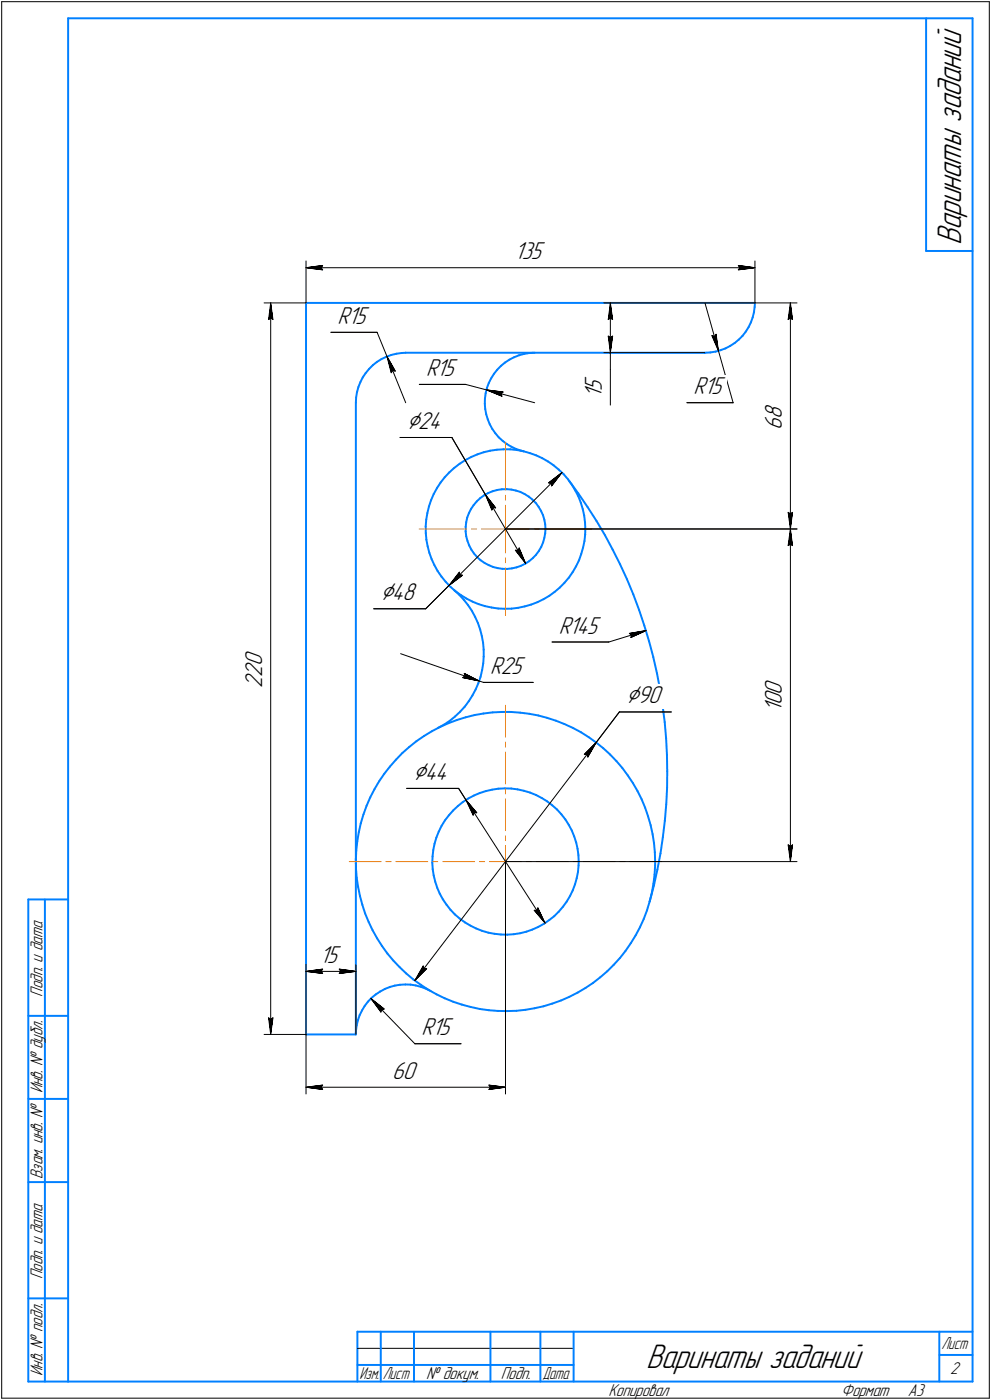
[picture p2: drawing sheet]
<svg xmlns="http://www.w3.org/2000/svg" width="298mm" height="421mm" viewBox="0 0 298 421" stroke-linecap="round" stroke-linejoin="round" font-family="sans-serif">
<defs><g id="words">
<g font-size="10.9">
<text x="289" y="73.7" transform="rotate(-90 289 73.7)">Варинаты заданий</text>
<text x="194.3" y="411.5">Варинаты заданий</text>
</g>
<g font-size="8.5">
<text x="122.3" y="129">Ç24</text>
<text x="114.4" y="180.5">Ç48</text>
<text x="188.3" y="211.5">Ç90</text>
<text x="124.3" y="234.5">Ç44</text>
</g>
<g font-size="7.8">
<text x="154.8" y="78">135</text>
<text x="101.5" y="97.4">R15</text>
<text x="128.1" y="113.1">R15</text>
<text x="181" y="119.8" transform="rotate(-90 181 119.8)">1</text>
<text x="181" y="117.7" transform="rotate(-90 181 117.7)">5</text>
<text x="208.6" y="118.6">R15</text>
<text x="235.2" y="129.2" transform="rotate(-90 235.2 129.2)">6</text>
<text x="235.2" y="126" transform="rotate(-90 235.2 126)">8</text>
<text x="168" y="190.5">R145</text>
<text x="78.9" y="203.6" transform="rotate(-90 78.9 203.6)">2</text>
<text x="78.9" y="200.4" transform="rotate(-90 78.9 200.4)">0</text>
<text x="147.4" y="202.7">R25</text>
<text x="78.9" y="206.8" transform="rotate(-90 78.9 206.8)">2</text>
<text x="235.2" y="209" transform="rotate(-90 235.2 209)">0</text>
<text x="235.2" y="214.2" transform="rotate(-90 235.2 214.2)">1</text>
<text x="235.2" y="212.1" transform="rotate(-90 235.2 212.1)">0</text>
<text x="96.2" y="289.6">15</text>
<text x="126.8" y="311.3">R15</text>
<text x="117.9" y="324.5">60</text>
</g>
<g font-size="5.5">
<text x="12.8" y="299.7" transform="rotate(-90 12.8 299.7)">Подп. и дата</text>
<text x="12.8" y="328.8" transform="rotate(-90 12.8 328.8)">Инв. № дубл.</text>
<text x="12.8" y="354.6" transform="rotate(-90 12.8 354.6)">Взам. инв. №</text>
<text x="12.8" y="384.7" transform="rotate(-90 12.8 384.7)">Подп. и дата</text>
<text x="12.8" y="413.8" transform="rotate(-90 12.8 413.8)">Инв. № подл.</text>
<text x="285.8" y="413.3">2</text>
<text x="128.2" y="414.8">№ докум.</text>
<text x="150.6" y="414.8">Подп.</text>
<text x="183" y="419.8">Копировал</text>
<text x="253" y="419.8">Формат</text>
<text x="273" y="419.8">A3</text>
</g>
<g font-size="5.4">
<text x="283.1" y="405.8">Лист</text>
<text x="108.1" y="414.8">Изм.</text>
<text x="115.1" y="414.8">Лист</text>
<text x="163.1" y="414.8">Дата</text>
</g>
</g></defs>
<g fill="none" stroke="#0080ff" stroke-width=".59">
<path d="M20.5 5.5v410zM20.5 5.5h272zM278.5 5.5v70zM292.5 5.5v410zM278.5 75.5h14zM92 91.1h135zM92 91.1v220zM224.3 99.7l-1 1.3zM225.1 98.4l-.8 1.3zM225.8 97l-.7 1.4zM226.4 95.5l-.6 1.5zM226.7 93.9l-.3 1.6z"/>
<path d="M226.9 92.3l-.2 1.6zM227 91.1l-.1 1.2zM107.1 119.5l-.1 1.6zM107.4 117.9l-.3 1.6zM107.8 116.4l-.4 1.5zM108.4 114.9l-.6 1.5zM109.1 113.5l-.7 1.4zM110 112.2l-.9 1.3zM111 111l-1 1.2zM111 111l1.1-1.2zM112.1 109.8l1.3-1zM113.4 108.8l1.3-.8z"/>
<path d="M114.7 108l1.5-.7zM116.2 107.3l1.4-.5zM117.6 106.8l1.6-.4zM119.2 106.4l1.6-.2zM120.8 106.2l1.2-.1zM122 106.1h90zM145.8 119.8v1.7zM146 118.3l-.2 1.5zM146.4 116.7l-.4 1.6zM147 115.2l-.6 1.5zM147.7 113.8l-.7 1.4zM148.5 112.4l-.8 1.4z"/>
<path d="M149.5 111.2l-1 1.2zM150.6 110.1l1.2-1zM150.6 110.1l-1.1 1.1zM151.8 109.1l1.4-.9zM153.2 108.2l1.4-.8zM154.6 107.4l1.5-.6zM156.1 106.8l1.5-.4zM157.6 106.4l1.6-.2zM159.2 106.2l1.6-.1zM212 106.1l1.6-.1zM213.6 106l1.6-.3zM215.2 105.7l1.5-.4z"/>
<path d="M216.7 105.3l1.5-.5zM218.2 104.8l1.4-.8zM219.6 104l1.3-.8zM220.9 103.2l1.3-1zM222.2 102.2l1.1-1.2zM107 121.1v190zM138.2 139.5l1.7-1.1zM139.9 138.4l1.8-.9zM141.7 137.5l1.9-.8zM143.6 136.7l1.9-.7zM145.5 136l1.9-.4zM145.8 121.5l.1 1.5z"/>
<path d="M145.9 123l.3 1.6zM146.2 124.6l.5 1.5zM146.7 126.1l.6 1.5zM147.3 127.6l.7 1.4zM147.4 135.6l2-.3zM148 129l1 1.3zM149 130.3l1 1.2zM149.4 135.3l2-.2zM150 131.5l1.2 1.1zM151.2 132.6l1.2 1zM151.4 135.1h2zM152.4 133.6l1.4 .8z"/>
<path d="M153.4 135.1l2 .2zM153.8 134.4l1.4 .6zM155.2 135l1.6 .6zM155.4 135.3l2 .4zM156.8 135.6l.6 .1zM157.4 135.7l1.9 .6zM159.3 136.3l1.9 .6zM161.2 136.9l1.9 .9zM163.1 137.8l1.7 1zM164.8 138.8l1.7 1.2zM166.5 140l1.5 1.2zM128 158.3l.1 2z"/>
<path d="M128.2 156.3l-.2 2zM128.5 154.3l-.3 2zM129 152.4l-.5 1.9zM129.6 150.5l-.6 1.9zM130.4 148.6l-.8 1.9zM131.4 146.8l-1 1.8zM132.5 145.1l-1.1 1.7zM133.7 143.6l-1.2 1.5zM135.1 142.1l1.5-1.4zM135.1 142.1l-1.4 1.5zM136.6 140.7l1.6-1.2zM140 158.5v1.4z"/>
<path d="M140 159.9l.2 1.4zM140.2 157.1l-.2 1.4zM140.5 155.7l-.3 1.4zM141 154.3l-.5 1.4zM141.6 153.1l-.6 1.2zM142.5 151.9l-.9 1.2zM143.4 150.8l1-1zM143.4 150.8l-.9 1.1zM144.4 149.8l1.2-.8zM145.6 149l1.2-.7zM146.8 148.3l1.3-.6zM148.1 147.7l1.4-.3z"/>
<path d="M149.5 147.4l1.4-.2zM150.9 147.2l1.5-.1zM152.4 147.1l1.4 .1zM153.8 147.2l1.4 .3zM155.2 147.5l1.3 .5zM156.5 148l1.3 .6zM157.8 148.6l1.2 .8zM159 149.4l1.1 .8zM160.1 150.2l1 1.1zM161.1 151.3l.9 1.1zM162 152.4l.7 1.2zM162.7 153.6l.6 1.3z"/>
<path d="M163.3 154.9l.4 1.4zM163.7 156.3l.3 1.4zM164 157.7v1.4zM164 159.1v1.3zM168 141.2l1.5 1.4zM169.5 142.6l1.3 1.5zM170.8 144.1l1.2 1.7zM171.1 144.6l2.8 3.8zM172 145.8l1 1.7zM173 147.5l.9 1.8zM173.9 148.4l2.8 4.1zM173.9 149.3l.8 1.9z"/>
<path d="M174.7 151.2l.6 1.9zM175.3 153.1l.4 2zM175.7 155.1l.2 2zM175.9 157.1l.1 2zM176 159.1v1.6zM176.7 152.5l2.7 4.1zM179.4 156.6l2.5 4.3zM128.1 160.3l.1 2zM128.2 162.3l.4 2zM128.6 164.3l.5 1.9zM129.1 166.2l.7 1.9zM129.8 168.1l.8 1.9z"/>
<path d="M130.6 170l1 1.7zM131.6 171.7l1.2 1.7zM132.8 173.4l1.2 1.6zM134 175l1.4 1.4zM135.4 176.4l1.5 1.4zM136.6 177.5l1.5 1.4zM136.9 177.8l1.7 1.1zM138.1 178.9l1.4 1.5zM138.6 178.9l1.7 1.1zM140.2 161.3l.4 1.4zM140.6 162.7l.5 1.3zM141.1 164l.6 1.3z"/>
<path d="M141.7 165.3l.8 1.2zM142.5 166.5l1 1zM143.5 167.5l1 1zM144.5 168.5l1.2 .8zM145.7 169.3l1.3 .7zM147 170l1.3 .5zM148.3 170.5l1.3 .4zM149.6 170.9l1.5 .2zM151.1 171.1h1.4zM152.5 171.1l1.4-.2zM153.9 170.9l1.4-.3zM155.3 170.6l1.3-.4z"/>
<path d="M156.6 170.2l1.3-.7zM157.9 169.5l1.2-.7zM159.1 168.8l1.1-.9zM161.2 166.8l-1 1.1zM162.1 165.7l-.9 1.1zM162.8 164.5l-.7 1.2zM163.3 163.2l-.5 1.3zM163.7 161.8l-.4 1.4zM164 160.4l-.3 1.4zM165.2 179.2l1.6-1.2zM166.8 178l1.6-1.3zM169.8 175.3l-1.4 1.4z"/>
<path d="M171.1 173.7l-1.3 1.6zM172.2 172.1l-1.1 1.6zM173.2 170.3l-1 1.8zM174.1 168.5l-.9 1.8zM174.8 166.6l-.7 1.9zM175.3 164.7l-.5 1.9zM175.8 162.7l-.5 2zM176 160.7l-.2 2zM181.9 160.9l2.3 4.4zM184.2 165.3l2.3 4.4zM186.5 169.7l2.1 4.5zM188.6 174.2l1.9 4.6z"/>
<path d="M190.5 178.8l1.7 4.6zM139.5 180.4l1.3 1.6zM140.3 180l1.8 .9zM140.8 182l1.1 1.7zM141.9 183.7l1 1.8zM142.1 180.9l1.8 .8zM142.9 185.5l.8 1.9zM143.7 187.4l.7 1.9zM143.9 181.7l1.9 .6zM144.4 189.3l.5 2zM144.9 191.3l.4 2zM145.3 193.3l.2 2.1z"/>
<path d="M145.3 199.5l-.3 2zM145.5 197.4l-.2 2.1zM145.5 195.4v2zM145.8 182.3l2 .4zM147.8 182.7l2 .3zM149.8 183l2 .1zM151.8 183.1l2-.1zM153.8 183l2-.2zM155.8 182.8l2-.4zM157.8 182.4l2-.6zM159.8 181.8l1.8-.7zM161.6 181.1l1.8-.9z"/>
<path d="M163.4 180.2l1.8-1zM192.2 183.4l1.6 4.7zM193.8 188.1l1.4 4.8zM195.2 192.9l1.3 4.8zM196.5 197.7l1.1 4.8zM129.9 219.9l2.4-1.2zM131.7 218.9l1.9-1zM132.3 218.7l2.5-1.2zM133.6 217.9l1.7-1.1zM134.8 217.5l2.6-1zM135.3 216.8l1.6-1.3zM136.9 215.5l1.4-1.4z"/>
<path d="M137.4 216.5l2.6-.8zM139.7 212.6l-1.4 1.5zM140 215.7l2.7-.6zM141 210.9l-1.3 1.7zM142.1 209.2l-1.1 1.7zM142.7 215.1l2.7-.5zM143 207.3l-.9 1.9zM143.8 205.5l-.8 1.8zM144.5 203.5l-.7 2zM145 201.5l-.5 2zM145.4 214.6l2.8-.4zM148.2 214.2l2.7-.1z"/>
<path d="M150.9 214.1h2.8zM153.7 214.1l2.8 .2zM156.5 214.3l2.7 .4zM159.2 214.7l2.7 .5zM161.9 215.2l2.6 .7zM164.5 215.9l2.7 .8zM167.2 216.7l2.6 1.1zM169.8 217.8l2.5 1.1zM172.3 218.9l2.4 1.3zM197.6 202.5l.9 4.8zM198.5 207.3l.8 5zM199.3 212.3l.6 4.9z"/>
<path d="M199.9 217.2l.4 4.9zM111.3 239.8l-1.1 2.6zM112.6 237.4l-1.3 2.4zM114 235l-1.4 2.4zM115.6 232.7l-1.6 2.3zM117.3 230.5l-1.7 2.2zM119.1 228.5l-1.8 2zM121 226.5l2.1-1.8zM121 226.5l-1.9 2zM123.1 224.7l2.1-1.8zM125.2 222.9l2.3-1.5zM127.5 221.4l2.4-1.5z"/>
<path d="M142.5 239.3l1.8-.8zM144.3 238.5l1.8-.6zM146.1 237.9l1.9-.4zM148 237.5l1.9-.3zM149.9 237.2l1.9-.1zM151.8 237.1l2 .1zM153.8 237.2l1.9 .2zM155.7 237.4l1.9 .4zM157.6 237.8l1.8 .6zM159.4 238.4l1.8 .7zM161.2 239.1l1.7 .9zM162.9 240l1.6 1z"/>
<path d="M174.7 220.2l2.3 1.5zM177 221.7l2.3 1.6zM179.3 223.3l2.1 1.7zM181.4 225l2.1 1.9zM183.5 226.9l1.9 2zM185.4 228.9l1.8 2.1zM187.2 231l1.6 2.2zM188.8 233.2l1.5 2.3zM190.3 235.5l1.4 2.4zM191.7 237.9l1.3 2.5zM200.3 222.1l.3 4.9zM200.6 227l.1 5z"/>
<path d="M200.6 236.9l-.2 5zM200.7 232l-.1 4.9zM107 258.5l.1 2.8zM107.1 255.8l-.1 2.7zM107.4 253l-.3 2.8zM107.9 250.3l-.5 2.7zM108.5 247.6l-.6 2.7zM109.3 244.9l-.8 2.7zM110.2 242.4l-.9 2.5zM130 259.5l.1 1.9zM130.1 257.6l-.1 1.9zM130.3 255.7l-.2 1.9z"/>
<path d="M130.7 253.7l-.4 2zM131.2 251.9l-.5 1.8zM132 250.1l-.8 1.8zM132.8 248.4l-.8 1.7zM133.8 246.7l-1 1.7zM135 245.2l-1.2 1.5zM136.3 243.8l1.4-1.4zM136.3 243.8l-1.3 1.4zM137.7 242.4l1.5-1.2zM139.2 241.2l1.6-1zM140.8 240.2l1.7-.9zM164.5 241l1.6 1.2z"/>
<path d="M166.1 242.2l1.4 1.3zM167.5 243.5l1.3 1.4zM168.8 244.9l1.2 1.5zM170 246.4l1 1.6zM171 248l1 1.8zM172 249.8l.7 1.7zM172.7 251.5l.6 1.9zM173.3 253.4l.4 1.9zM173.7 255.3l.2 1.9zM173.9 257.2l.1 1.9zM174 259.1v1.2zM193 240.4l1 2.5z"/>
<path d="M194 242.9l.9 2.6zM194.9 245.5l.8 2.7zM195.7 248.2l.6 2.7zM196.3 250.9l.4 2.7zM196.7 253.6l.2 2.7zM196.9 256.3l.1 2.8zM197 259.1v1.2zM198.6 256.7l-.9 4.8zM199.3 251.8l-.7 4.9zM199.9 246.8l-.6 5zM200.4 241.9l-.5 4.9zM8.5 270.5v145z"/>
<path d="M8.5 270.5h12zM13.5 270.5v145zM107.1 261.3l.2 2.7zM107.3 264l.4 2.7zM107.7 266.7l.5 2.8zM108.2 269.5l.8 2.6zM109 272.1l.8 2.6zM109.8 274.7l1.1 2.6zM110.9 277.3l1.2 2.5zM112.1 279.8l1.3 2.4zM130.1 261.4l.3 1.9zM130.4 263.3l.5 1.9z"/>
<path d="M130.9 265.2l.6 1.8zM131.5 267l.7 1.8zM132.2 268.8l1 1.7zM133.2 270.5l1.1 1.6zM134.3 272.1l1.2 1.5zM135.5 273.6l1.3 1.4zM136.8 275l1.5 1.3zM138.3 276.3l1.5 1.1zM139.8 277.4l1.7 1zM141.5 278.4l1.7 .8zM143.2 279.2l1.8 .8zM145 280l1.9 .5z"/>
<path d="M160.1 279.6l1.8-.8zM161.9 278.8l1.7-1zM163.6 277.8l1.5-1.1zM165.1 276.7l1.6-1.2zM168 274.2l-1.3 1.3zM169.3 272.7l-1.3 1.5zM170.4 271.1l-1.1 1.6zM171.4 269.5l-1 1.6zM172.3 267.8l-.9 1.7zM172.9 265.9l-.6 1.9zM173.4 264.1l-.5 1.8zM173.8 262.2l-.4 1.9z"/>
<path d="M174 260.3l-.2 1.9zM192.4 278.9l-1.3 2.4zM193.6 276.4l-1.2 2.5zM194.6 273.8l-1 2.6zM195.4 271.1l-.8 2.7zM196 268.5l-.6 2.6zM196.5 265.8l-.5 2.7zM196.6 266.4l-1.2 4.7zM196.8 263l-.3 2.8zM197 260.3l-.2 2.7zM197.7 261.5l-1.1 4.9zM113 299.1l1.3-.9z"/>
<path d="M113.4 282.2l1.5 2.3zM114.3 298.2l1.4-.8zM114.9 284.5l1.6 2.3zM115.7 297.4l1.5-.6zM116.5 286.8l1.8 2.1zM117.2 296.8l1.5-.4zM118.3 288.9l1.9 2zM118.7 296.4l1.6-.2zM120.2 290.9l2 1.9zM120.3 296.2l1.6-.1zM121.9 296.1h1.6zM122.2 292.8l2.1 1.8z"/>
<path d="M123.5 296.1l1.6 .3zM124.3 294.6l2.2 1.6zM125.1 296.4l1.5 .4zM126.5 296.2l2.4 1.5zM126.6 296.8l1.5 .5zM128.1 297.3l1.4 .8zM128.9 297.7l2.4 1.3zM131.3 299l2.4 1.2zM146.9 280.5l1.8 .3zM148.7 280.8l2 .3zM150.7 281.1h1.9zM152.6 281.1l1.9-.1z"/>
<path d="M154.5 281l1.9-.3zM156.4 280.7l1.9-.5zM158.3 280.2l1.8-.6zM171.2 299.8l2.5-1.3zM173.7 298.5l2.4-1.4zM176.1 297.1l2.3-1.5zM178.4 295.6l2.1-1.7zM180.5 293.9l2.1-1.8zM182.6 292.1l2-1.9zM186.4 288.1l-1.8 2.1zM188.1 286l-1.7 2.1zM189.7 283.7l-1.6 2.3z"/>
<path d="M191.1 281.3l-1.4 2.4zM8.5 305.5h12zM92 311.1h15zM107.1 309.9l-.1 1.2zM107.3 308.4l-.2 1.5zM107.7 306.8l-.4 1.6zM108.2 305.3l-.5 1.5zM108.9 303.9l-.7 1.4zM109.7 302.5l-.8 1.4zM110.7 301.2l-1 1.3zM111.8 300.1l1.2-1zM111.8 300.1l-1.1 1.1z"/>
<path d="M133.7 300.2l2.6 1.1zM136.3 301.3l2.6 .8zM138.9 302.1l2.7 .8zM141.6 302.9l2.7 .5zM144.3 303.4l2.7 .4zM147 303.8l2.8 .2zM149.8 304l2.7 .1zM152.5 304.1l2.8-.1zM155.3 304l2.7-.3zM158 303.7l2.7-.5zM160.7 303.2l2.7-.6zM163.4 302.6l2.7-.8z"/>
<path d="M166.1 301.8l2.6-.9zM168.7 300.9l2.5-1.1zM8.5 330.5h12zM8.5 355.5h12zM8.5 390.5h12zM8.5 415.5h12zM20.5 415.5h272zM107.5 400.5h185zM107.5 400.5v15zM107.5 410.5h7zM114.5 400.5v15zM114.5 410.5h10z"/>
<path d="M124.5 400.5v15zM124.5 410.5h23zM147.5 400.5v15zM147.5 410.5h15zM162.5 400.5v15zM162.5 410.5h10zM172.5 400.5v15zM282.5 400.5v15zM282.5 407.5h10z"/>
</g>
<g fill="none" stroke="#ff8000" stroke-width=".3">
<path d="M152 133.1v14.3zM126 159.1h14.3zM141.9 159.1h1.4zM144.9 159.1h7.1zM152 159.1h7.2zM152 159.1v7.2zM152 148.9v1.6zM152 151.9v7.2zM160.7 159.1h1.5zM163.7 159.1h14.3zM152 170.8v14.3zM152 167.8v1.4z"/>
<path d="M152 212.1v9.6zM152 223.2v1.5zM152 226.2v9.6zM152 237.2v1.6zM105 259.1h9.6zM116.1 259.1h1.5zM119.1 259.1h9.6zM130.2 259.1h1.5zM133.2 259.1h9.5zM144.2 259.1h1.6zM147.2 259.1h4.8zM152 259.1h4.8z"/>
<path d="M152 259.1v4.8zM152 240.2v9.6zM152 251.3v1.5zM152 254.3v4.8zM158.3 259.1h1.5zM161.3 259.1h9.6zM172.4 259.1h1.5zM175.4 259.1h9.6zM186.4 259.1h1.6zM189.4 259.1h9.6zM152 279.4v1.6zM152 268.4v9.6z"/>
<path d="M152 265.4v1.5zM152 296.5v9.6zM152 293.5v1.5zM152 282.4v9.6z"/>
</g>
<g fill="none" stroke="#000" stroke-width=".3">
<path d="M.5 .5v420zM.5 .5h297zM297.5 .5v420zM92 78.5v12.6zM97 79.8l-.5 .7zM222 79.8l.5 .7zM222 79.8l5 .7zM227 78.5v12.6zM79.4 91.1h12.6zM80.8 96.1l.6-.5zM81.4 91.1l.7 5zM81.4 95.6l.7 .5z"/>
<path d="M81.4 91.1l-.6 5zM81.4 91.1v220zM92 80.5l5-.7zM92 80.5l5 .7zM92 80.5h135zM96.5 80.5l.5 .7zM99.5 99.9h13.9zM113.4 99.9l3 7.3zM181.6 91.1h45.4zM182.9 96.1l.7-.5zM183.6 91.1l.6 5zM183.6 95.6l.6 .5z"/>
<path d="M183.6 91.1l-.7 5zM183.6 91.1v15zM212 91.1l4.1 14.4zM222 81.2l5-.7zM222.5 80.5l-.5 .7zM227 91.1h12.7zM237 96.1l.7-.5zM237.7 91.1l.6 5zM237.7 95.6l.6 .5zM237.7 91.1l-.7 5zM237.7 91.1v68zM116.4 107.2l2.5 4.4z"/>
<path d="M116.4 107.2l1.2 4.9zM116.4 107.2l5.6 13.9zM118.1 111.4l.8 .2zM118.1 111.4l-.5 .7zM126.1 115.6h13.9zM140 115.6l6.3 1.7zM146.3 117.3l5 .6zM146.3 117.3l4.7 1.9zM146.3 117.3l14.5 3.8zM150.7 118.4l.6-.5zM150.7 118.4l.3 .8zM181.6 106.1h30.4z"/>
<path d="M182.9 101.1l.7 5zM182.9 101.1l.7 .5zM183.6 106.1v5zM183.6 111.1v10.7zM183.6 101.6l.6-.5zM184.2 101.1l-.6 5zM214.1 100.9l2 4.6zM214.1 100.9l.8 .3zM215.3 100.5l-.4 .7zM215.3 100.5l.8 5zM216.1 105.5l4.4 15.6zM120.3 131.6h15.6z"/>
<path d="M135.9 131.6l10.1 17.2zM206.6 121.1h13.9zM146 148.8l3.1 3.9zM146 148.8l1.9 4.6zM146 148.8l12.1 20.7zM148.3 152.6l.8 .1zM148.3 152.6l-.4 .8zM152 159.1h87.7zM165 145.2l.8 .1zM165 145.2l4-3.1zM165.8 145.3l.1 .8zM169 142.1l-3.1 4z"/>
<path d="M169 142.1l-34 34zM237 154.1l.7 5zM237 154.1l.7 .5zM237.7 159.1l.6 5zM237.7 159.1l-.7 5zM237.7 159.1v100zM237.7 154.6l.6-.5zM238.3 154.1l-.6 5zM135 176.1l-7 7zM135 176.1l4.1-3.1zM138.1 172.1l-3.1 4zM138.1 172.1l.1 .8z"/>
<path d="M138.2 172.9l.9 .1zM155 165.5l3.1 4zM155 165.5l.8 .1zM156.1 164.8l-.3 .8zM156.1 164.8l2 4.7zM237 164.1l.7-.5zM237.7 163.6l.6 .5zM112.4 183.1h15.6zM120.5 196.6l23.6 8.2zM166 193.1h17.1zM183.1 193.1l11.2-3.4zM189.3 190.5l.6 .5z"/>
<path d="M189.3 190.5l5-.8zM189.7 191.7l4.6-2zM189.9 191l-.2 .7zM139.1 203.8l5 1zM139.1 203.8l.8-.5zM139.6 202.5l.3 .8zM139.6 202.5l4.5 2.3zM144.1 204.8l1.3 .4zM145.4 205.2h15zM186.3 214.1l-7 9.2zM186.3 214.1h15.6zM122.3 237.1h15.6z"/>
<path d="M137.9 237.1l2.2 3.5zM175.7 226.9h.9zM175.7 226.9l3.6-3.6zM176.6 226.9l.2 .8zM179.3 223.3l-2.5 4.4zM179.3 223.3l-54.5 71.6zM140.1 240.6l3.3 3.8zM140.1 240.6l2.2 4.6zM140.1 240.6l23.8 37zM142.6 244.4h.8zM142.6 244.4l-.3 .8zM152 259.1h87.7z"/>
<path d="M152 259.1v69.9zM237 254.1l.7 5zM237 254.1l.7 .5zM237.7 254.6l.6-.5zM238.3 254.1l-.6 5zM160.7 273.8l3.2 3.8zM160.7 273.8h.8zM161.8 273l-.3 .8zM161.8 273l2.1 4.6zM92 290.1v21zM92 292.1l5-.6zM92 292.1l5 .7z"/>
<path d="M92 292.1h15zM96.5 292.1l.5 .7zM97 291.5l-.5 .6zM102 292.8l5-.7zM102 291.5l.5 .6zM102 291.5l5 .6zM102.5 292.1l-.5 .7zM107 290.1v21zM127.3 290.5l-2.5 4.4zM127.3 290.5l.2 .8zM127.5 291.3h.8zM128.3 291.3l-3.5 3.6z"/>
<path d="M79.4 311.1h12.6zM80.8 306.1l.6 5zM80.8 306.1l.6 .5zM81.4 306.6l.7-.5zM82.1 306.1l-.7 5zM92 311.1v17.9zM111.5 300.3l4 3.1zM111.5 300.3l3.1 4.1zM111.5 300.3l13.3 13.6zM114.7 303.5l.8-.1zM114.7 303.5l-.1 .9zM124.8 313.9h13.8z"/>
<path d="M92 327l5-.7zM92 327l5 .7zM92 327h60zM96.5 327l.5 .7zM97 326.3l-.5 .7zM147 327.7l5-.7zM147 326.3l.5 .7zM147 326.3l5 .7zM147.5 327l-.5 .7zM107.5 405.5h65zM.5 420.5h297z"/>
</g>
<g fill="#fff" stroke="#fff" stroke-width=".3">
<path d="M161.8 272.4h.2zM161.8 272.5h.3zM161.7 272.5h.4zM161.7 272.5h.4zM161.6 272.6h.5zM161.5 272.6h.6zM161.5 272.7h.6zM161.4 272.7h.8zM161.3 272.8h.9zM161.2 272.8h1zM161.2 272.8h1zM161.1 272.9h1.2zM161.1 272.9h1.2zM161 273h1.3zM160.9 273h1.4zM160.9 273h1.4zM160.8 273.1h1.5zM160.7 273.1h1.7zM160.7 273.2h1.7zM160.6 273.2h1.8zM160.5 273.3h1.9zM160.4 273.3h2zM160.4 273.3h2.1zM160.3 273.4h2.2zM160.2 273.4h2.3zM160.2 273.5h2.3zM160.1 273.5h2.5zM160.1 273.6h2.5zM160 273.6h2.6zM159.9 273.6h2.7zM159.9 273.7h2.7zM160 273.7h2.6zM160 273.8h2.7zM160.1 273.8h2.6zM160.1 273.9h2.6zM160.1 273.9h2.6zM160.1 273.9h2.7zM160.2 274h2.6zM160.2 274h2.6zM160.3 274.1h2.5zM160.3 274.1h2.5zM160.4 274.2h2.5zM160.4 274.2h2.5zM160.4 274.2h2.5zM160.4 274.3h2.5zM160.5 274.3h2.4zM160.5 274.4h2.4zM160.6 274.4h2.4zM160.6 274.4h2.4zM160.6 274.5h2.4zM160.7 274.5h2.3zM160.7 274.6h2.4zM160.7 274.6h2.4zM160.8 274.7h2.3zM160.8 274.7h2.3zM160.8 274.7h2.4zM160.9 274.8h2.3zM160.9 274.8h2.3zM161 274.9h2.2zM161 274.9h2.2zM161 275h2.2zM161 275h2.2zM161.1 275h2.2zM161.1 275.1h2.2zM161.2 275.1h2.1zM161.2 275.2h2.1zM161.2 275.2h2.2zM161.2 275.3h2.2zM161.3 275.3h2.1zM161.3 275.3h2.1zM161.4 275.4h2zM161.4 275.4h2zM161.5 275.5h2zM161.5 275.5h2zM161.5 275.5h2zM161.5 275.6h2zM161.6 275.6h2zM161.6 275.7h2zM161.7 275.7h1.9zM161.7 275.8h1.9zM161.7 275.8h1.9zM161.8 275.8h1.8zM161.8 275.9h1.8zM161.8 275.9h1.8zM161.9 276h1.8zM161.9 276h1.8zM161.9 276.1h1.8zM162 276.1h1.7zM162 276.1h1.7zM162.1 276.2h1.6zM162.1 276.2h1.6zM162.1 276.3h1.6zM162.1 276.3h1.6zM162.2 276.4h1.5zM162.2 276.4h1.5zM162.3 276.4h1.4zM162.3 276.5h1.4zM162.3 276.5h1.4zM162.4 276.6h1.3zM162.4 276.6h1.3zM162.5 276.6h1.2zM162.6 276.7h1.2zM162.6 276.7h1.2zM162.7 276.8h1.1zM162.8 276.8h1zM162.8 276.9h1zM162.9 276.9h.9zM162.9 276.9h.9zM163 277h.8zM163.1 277h.7zM163.1 277.1h.7zM163.2 277.1h.6zM163.2 277.2h.7zM163.3 277.2h.6zM163.4 277.2h.5zM163.4 277.3h.5zM163.5 277.3h.4zM163.6 277.4h.3zM163.6 277.4h.3zM163.7 277.5h.2zM163.7 277.5h.2z"/>
<path d="M140.2 240.7h.1zM140.2 240.7h.2zM140.2 240.8h.3zM140.2 240.8h.3zM140.2 240.9h.4zM140.2 240.9h.4zM140.2 241h.5zM140.2 241h.6zM140.3 241h.5zM140.3 241.1h.6zM140.3 241.1h.6zM140.3 241.2h.7zM140.3 241.2h.8zM140.3 241.3h.8zM140.3 241.3h.9zM140.3 241.3h1zM140.3 241.4h1zM140.3 241.4h1.1zM140.3 241.5h1.1zM140.3 241.5h1.2zM140.3 241.6h1.3zM140.3 241.6h1.3zM140.3 241.6h1.4zM140.4 241.7h1.3zM140.4 241.7h1.4zM140.4 241.8h1.4zM140.4 241.8h1.5zM140.4 241.9h1.5zM140.4 241.9h1.5zM140.4 241.9h1.6zM140.4 242h1.6zM140.4 242h1.6zM140.4 242.1h1.7zM140.5 242.1h1.6zM140.5 242.1h1.7zM140.5 242.2h1.7zM140.5 242.2h1.7zM140.5 242.3h1.7zM140.5 242.3h1.8zM140.5 242.4h1.8zM140.5 242.4h1.9zM140.5 242.4h1.9zM140.5 242.5h1.9zM140.5 242.5h2zM140.5 242.6h2zM140.6 242.6h1.9zM140.6 242.7h2zM140.6 242.7h2zM140.6 242.7h2zM140.7 242.8h2zM140.7 242.8h2zM140.7 242.9h2zM140.7 242.9h2.1zM140.8 243h2zM140.8 243h2zM140.8 243h2.1zM140.8 243.1h2.1zM140.8 243.1h2.2zM140.8 243.2h2.2zM140.8 243.2h2.2zM140.9 243.2h2.2zM140.9 243.3h2.2zM140.9 243.3h2.2zM140.9 243.4h2.3zM141 243.4h2.2zM141 243.5h2.3zM141 243.5h2.3zM141 243.5h2.3zM141.1 243.6h2.2zM141.1 243.6h2.3zM141.1 243.7h2.3zM141.1 243.7h2.4zM141.1 243.8h2.4zM141.1 243.8h2.4zM141.1 243.8h2.5zM141.2 243.9h2.4zM141.2 243.9h2.4zM141.2 244h2.5zM141.2 244h2.5zM141.3 244.1h2.4zM141.3 244.1h2.5zM141.3 244.1h2.5zM141.3 244.2h2.5zM141.3 244.2h2.6zM141.4 244.3h2.5zM141.4 244.3h2.5zM141.4 244.3h2.6zM141.4 244.4h2.6zM141.4 244.4h2.7zM141.4 244.5h2.7zM141.5 244.5h2.6zM141.5 244.6h2.6zM141.5 244.6h2.6zM141.5 244.6h2.5zM141.6 244.7h2.4zM141.6 244.7h2.3zM141.6 244.8h2.2zM141.6 244.8h2.2zM141.6 244.9h2.1zM141.6 244.9h2zM141.6 244.9h2zM141.7 245h1.8zM141.7 245h1.7zM141.7 245.1h1.6zM141.7 245.1h1.6zM141.8 245.2h1.4zM141.8 245.2h1.3zM141.8 245.2h1.3zM141.8 245.3h1.2zM141.8 245.3h1.2zM141.9 245.4h1zM141.9 245.4h.9zM141.9 245.4h.8zM141.9 245.5h.8zM141.9 245.5h.7zM141.9 245.6h.6zM142 245.6h.5zM142 245.7h.4zM142 245.7h.4zM142 245.7h.3zM142.1 245.8h.1z"/>
<path d="M124.3 228.9h11.6zM124.3 228.9h11.6zM124.3 228.9h11.6zM124.3 229h11.6zM124.3 229h11.6zM124.3 229.1h11.6zM124.3 229.1h11.6zM124.3 229.2h11.6zM124.3 229.2h11.6zM124.3 229.2h11.6zM124.3 229.3h11.6zM124.3 229.3h11.6zM124.3 229.4h11.6zM124.3 229.4h11.6zM124.3 229.4h11.6zM124.3 229.5h11.6zM124.3 229.5h11.6zM124.3 229.6h11.6zM124.3 229.6h11.6zM124.3 229.7h11.6zM124.3 229.7h11.6zM124.3 229.7h11.6zM124.3 229.8h11.6zM124.3 229.8h11.6zM124.3 229.9h11.6zM124.3 229.9h11.6zM124.3 230h11.6zM124.3 230h11.6zM124.3 230h11.6zM124.3 230.1h11.6zM124.3 230.1h11.6zM124.3 230.2h11.6zM124.3 230.2h11.6zM124.3 230.3h11.6zM124.3 230.3h11.6zM124.3 230.3h11.6zM124.3 230.4h11.6zM124.3 230.4h11.6zM124.3 230.5h11.6zM124.3 230.5h11.6zM124.3 230.5h11.6zM124.3 230.6h11.6zM124.3 230.6h11.6zM124.3 230.7h11.6zM124.3 230.7h11.6zM124.3 230.8h11.6zM124.3 230.8h11.6zM124.3 230.8h11.6zM124.3 230.9h11.6zM124.3 230.9h11.6zM124.3 231h11.6zM124.3 231h11.6zM124.3 231.1h11.6zM124.3 231.1h11.6zM124.3 231.1h11.6zM124.3 231.2h11.6zM124.3 231.2h11.6zM124.3 231.3h11.6zM124.3 231.3h11.6zM124.3 231.4h11.6zM124.3 231.4h11.6zM124.3 231.4h11.6zM124.3 231.5h11.6zM124.3 231.5h11.6zM124.3 231.6h11.6zM124.3 231.6h11.6zM124.3 231.6h11.6zM124.3 231.7h11.6zM124.3 231.7h11.6zM124.3 231.8h11.6zM124.3 231.8h11.6zM124.3 231.9h11.6zM124.3 231.9h11.6zM124.3 231.9h11.6zM124.3 232h11.6zM124.3 232h11.6zM124.3 232.1h11.6zM124.3 232.1h11.6zM124.3 232.2h11.6zM124.3 232.2h11.6zM124.3 232.2h11.6zM124.3 232.3h11.6zM124.3 232.3h11.6zM124.3 232.4h11.6zM124.3 232.4h11.6zM124.3 232.5h11.6zM124.3 232.5h11.6zM124.3 232.5h11.6zM124.3 232.6h11.6zM124.3 232.6h11.6zM124.3 232.7h11.6zM124.3 232.7h11.6zM124.3 232.7h11.6zM124.3 232.8h11.6zM124.3 232.8h11.6zM124.3 232.9h11.6zM124.3 232.9h11.6zM124.3 233h11.6zM124.3 233h11.6zM124.3 233h11.6zM124.3 233.1h11.6zM124.3 233.1h11.6zM124.3 233.2h11.6zM124.3 233.2h11.6zM124.3 233.3h11.6zM124.3 233.3h11.6zM124.3 233.3h11.6zM124.3 233.4h11.6zM124.3 233.4h11.6zM124.3 233.5h11.6zM124.3 233.5h11.6zM124.3 233.6h11.6zM124.3 233.6h11.6zM124.3 233.6h11.6zM124.3 233.7h11.6zM124.3 233.7h11.6zM124.3 233.8h11.6zM124.3 233.8h11.6zM124.3 233.8h11.6zM124.3 233.9h11.6zM124.3 233.9h11.6zM124.3 234h11.6zM124.3 234h11.6zM124.3 234.1h11.6zM124.3 234.1h11.6zM124.3 234.1h11.6zM124.3 234.2h11.6zM124.3 234.2h11.6zM124.3 234.3h11.6zM124.3 234.3h11.6zM124.3 234.4h11.6zM124.3 234.4h11.6zM124.3 234.4h11.6zM124.3 234.5h11.6zM124.3 234.5h11.6zM124.3 234.6h11.6zM124.3 234.6h11.6zM124.3 234.7h11.6zM124.3 234.7h11.6zM124.3 234.7h11.6zM124.3 234.8h11.6zM124.3 234.8h11.6zM124.3 234.9h11.6zM124.3 234.9h11.6zM124.3 234.9h11.6zM124.3 235h11.6zM124.3 235h11.6zM124.3 235.1h11.6zM124.3 235.1h11.6zM124.3 235.2h11.6zM124.3 235.2h11.6zM124.3 235.2h11.6zM124.3 235.3h11.6zM124.3 235.3h11.6zM124.3 235.4h11.6zM124.3 235.4h11.6zM124.3 235.5h11.6zM124.3 235.5h11.6zM124.3 235.5h11.6zM124.3 235.6h11.6zM124.3 235.6h11.6zM124.3 235.7h11.6zM124.3 235.7h11.6zM124.3 235.8h11.6zM124.3 235.8h11.6zM124.3 235.8h11.6zM124.3 235.9h11.6zM124.3 235.9h11.6zM124.3 236h11.6zM124.3 236h11.6zM124.3 236.1h11.6z"/>
<path d="M127.1 289.9h.2zM127.1 289.9h.2zM127 289.9h.4zM127 290h.4zM127 290h.5zM127 290.1h.5zM127 290.1h.6zM126.9 290.2h.7zM126.9 290.2h.8zM126.9 290.2h.9zM126.9 290.3h.9zM126.8 290.3h1zM126.8 290.4h1.1zM126.8 290.4h1.2zM126.7 290.4h1.3zM126.7 290.5h1.4zM126.7 290.5h1.4zM126.7 290.6h1.5zM126.7 290.6h1.5zM126.6 290.7h1.7zM126.6 290.7h1.8zM126.6 290.7h1.8zM126.6 290.8h1.8zM126.5 290.8h2zM126.5 290.9h2.1zM126.5 290.9h2.1zM126.4 291h2.3zM126.4 291h2.3zM126.4 291h2.4zM126.4 291.1h2.4zM126.4 291.1h2.5zM126.4 291.2h2.5zM126.3 291.2h2.7zM126.3 291.3h2.7zM126.3 291.3h2.8zM126.2 291.3h2.8zM126.2 291.4h2.8zM126.2 291.4h2.7zM126.2 291.5h2.7zM126.2 291.5h2.7zM126.1 291.5h2.7zM126.1 291.6h2.7zM126.1 291.6h2.6zM126.1 291.7h2.6zM126 291.7h2.7zM126 291.8h2.6zM126 291.8h2.6zM125.9 291.8h2.6zM125.9 291.9h2.6zM125.9 291.9h2.5zM125.9 292h2.5zM125.9 292h2.5zM125.9 292.1h2.4zM125.8 292.1h2.5zM125.8 292.1h2.4zM125.8 292.2h2.4zM125.7 292.2h2.4zM125.7 292.3h2.4zM125.7 292.3h2.4zM125.7 292.4h2.3zM125.6 292.4h2.4zM125.6 292.4h2.3zM125.6 292.5h2.3zM125.6 292.5h2.2zM125.6 292.6h2.2zM125.5 292.6h2.3zM125.5 292.7h2.2zM125.5 292.7h2.2zM125.4 292.7h2.2zM125.4 292.8h2.2zM125.4 292.8h2.2zM125.4 292.9h2.1zM125.3 292.9h2.2zM125.3 292.9h2.1zM125.3 293h2.1zM125.3 293h2zM125.3 293.1h2zM125.3 293.1h2zM125.3 293.2h1.9zM125.2 293.2h2zM125.2 293.2h1.9zM125.2 293.3h1.9zM125.2 293.3h1.8zM125.2 293.4h1.8zM125.2 293.4h1.8zM125.2 293.5h1.7zM125.1 293.5h1.8zM125.1 293.5h1.7zM125.1 293.6h1.7zM125.1 293.6h1.6zM125.1 293.7h1.6zM125.1 293.7h1.6zM125.1 293.8h1.5zM125.1 293.8h1.5zM125.1 293.8h1.4zM125.1 293.9h1.4zM125.1 293.9h1.3zM125 294h1.4zM125 294h1.3zM125 294h1.2zM125 294.1h1.2zM125 294.1h1.1zM125 294.2h1zM125 294.2h.9zM125 294.3h.9zM124.9 294.3h.9zM124.9 294.3h.8zM124.9 294.4h.7zM124.9 294.4h.7zM124.9 294.5h.6zM124.9 294.5h.5zM124.9 294.6h.4zM124.8 294.6h.5zM124.8 294.6h.4zM124.8 294.7h.3zM124.8 294.7h.3zM124.8 294.8h.2z"/>
<path d="M179.1 223.4h.2zM179 223.5h.2zM178.9 223.5h.3zM178.9 223.6h.3zM178.8 223.6h.4zM178.7 223.6h.5zM178.6 223.7h.6zM178.6 223.7h.6zM178.5 223.8h.7zM178.4 223.8h.8zM178.4 223.9h.8zM178.3 223.9h.9zM178.2 223.9h.9zM178.1 224h1zM178.1 224h1zM178 224.1h1.1zM177.9 224.1h1.2zM177.8 224.2h1.3zM177.8 224.2h1.3zM177.7 224.2h1.3zM177.6 224.3h1.4zM177.6 224.3h1.4zM177.5 224.4h1.5zM177.5 224.4h1.5zM177.5 224.5h1.5zM177.4 224.5h1.6zM177.4 224.5h1.6zM177.3 224.6h1.6zM177.3 224.6h1.6zM177.2 224.7h1.7zM177.2 224.7h1.7zM177.2 224.7h1.7zM177.1 224.8h1.8zM177.1 224.8h1.8zM177 224.9h1.9zM177 224.9h1.9zM177 225h1.9zM176.9 225h2zM176.9 225h1.9zM176.8 225.1h2zM176.8 225.1h2zM176.7 225.2h2.1zM176.7 225.2h2.1zM176.7 225.3h2zM176.6 225.3h2.1zM176.6 225.3h2.1zM176.5 225.4h2.2zM176.5 225.4h2.1zM176.4 225.5h2.2zM176.4 225.5h2.2zM176.4 225.6h2.2zM176.3 225.6h2.3zM176.3 225.6h2.2zM176.2 225.7h2.3zM176.2 225.7h2.3zM176.1 225.8h2.3zM176.1 225.8h2.3zM176.1 225.8h2.3zM176 225.9h2.4zM176 225.9h2.4zM175.9 226h2.5zM175.9 226h2.4zM175.9 226.1h2.4zM175.8 226.1h2.5zM175.8 226.1h2.4zM175.7 226.2h2.5zM175.7 226.2h2.5zM175.6 226.3h2.6zM175.6 226.3h2.5zM175.6 226.4h2.5zM175.5 226.4h2.6zM175.5 226.4h2.6zM175.4 226.5h2.7zM175.4 226.5h2.6zM175.3 226.6h2.7zM175.3 226.6h2.7zM175.3 226.7h2.6zM175.2 226.7h2.7zM175.2 226.7h2.7zM175.1 226.8h2.8zM175.1 226.8h2.7zM175 226.9h2.8zM175 226.9h2.8zM175 226.9h2.8zM175 227h2.8zM175.1 227h2.6zM175.2 227.1h2.5zM175.2 227.1h2.5zM175.3 227.2h2.4zM175.3 227.2h2.3zM175.4 227.2h2.2zM175.4 227.3h2.2zM175.5 227.3h2zM175.6 227.4h1.9zM175.6 227.4h1.9zM175.7 227.5h1.8zM175.7 227.5h1.8zM175.8 227.5h1.6zM175.9 227.6h1.5zM175.9 227.6h1.5zM175.9 227.7h1.5zM176 227.7h1.3zM176.1 227.8h1.2zM176.1 227.8h1.2zM176.2 227.8h1zM176.2 227.9h1zM176.3 227.9h.9zM176.3 228h.9zM176.4 228h.8zM176.4 228h.8zM176.5 228.1h.6zM176.6 228.1h.5zM176.6 228.2h.5zM176.7 228.2h.3zM176.7 228.3h.3zM176.8 228.3h.2zM176.8 228.3h.2z"/>
<path d="M188.3 205.8h11.6zM188.3 205.9h11.6zM188.3 205.9h11.6zM188.3 206h11.6zM188.3 206h11.6zM188.3 206h11.6zM188.3 206.1h11.6zM188.3 206.1h11.6zM188.3 206.2h11.6zM188.3 206.2h11.6zM188.3 206.2h11.6zM188.3 206.3h11.6zM188.3 206.3h11.6zM188.3 206.4h11.6zM188.3 206.4h11.6zM188.3 206.5h11.6zM188.3 206.5h11.6zM188.3 206.5h11.6zM188.3 206.6h11.6zM188.3 206.6h11.6zM188.3 206.7h11.6zM188.3 206.7h11.6zM188.3 206.8h11.6zM188.3 206.8h11.6zM188.3 206.8h11.6zM188.3 206.9h11.6zM188.3 206.9h11.6zM188.3 207h11.6zM188.3 207h11.6zM188.3 207.1h11.6zM188.3 207.1h11.6zM188.3 207.1h11.6zM188.3 207.2h11.6zM188.3 207.2h11.6zM188.3 207.3h11.6zM188.3 207.3h11.6zM188.3 207.3h11.6zM188.3 207.4h11.6zM188.3 207.4h11.6zM188.3 207.5h11.6zM188.3 207.5h11.6zM188.3 207.6h11.6zM188.3 207.6h11.6zM188.3 207.6h11.6zM188.3 207.7h11.6zM188.3 207.7h11.6zM188.3 207.8h11.6zM188.3 207.8h11.6zM188.3 207.9h11.6zM188.3 207.9h11.6zM188.3 207.9h11.6zM188.3 208h11.6zM188.3 208h11.6zM188.3 208.1h11.6zM188.3 208.1h11.6zM188.3 208.2h11.6zM188.3 208.2h11.6zM188.3 208.2h11.6zM188.3 208.3h11.6zM188.3 208.3h11.6zM188.3 208.4h11.6zM188.3 208.4h11.6zM188.3 208.4h11.6zM188.3 208.5h11.6zM188.3 208.5h11.6zM188.3 208.6h11.6zM188.3 208.6h11.6zM188.3 208.7h11.6zM188.3 208.7h11.6zM188.3 208.7h11.6zM188.3 208.8h11.6zM188.3 208.8h11.6zM188.3 208.9h11.6zM188.3 208.9h11.6zM188.3 209h11.6zM188.3 209h11.6zM188.3 209h11.6zM188.3 209.1h11.6zM188.3 209.1h11.6zM188.3 209.2h11.6zM188.3 209.2h11.6zM188.3 209.3h11.6zM188.3 209.3h11.6zM188.3 209.3h11.6zM188.3 209.4h11.6zM188.3 209.4h11.6zM188.3 209.5h11.6zM188.3 209.5h11.6zM188.3 209.5h11.6zM188.3 209.6h11.6zM188.3 209.6h11.6zM188.3 209.7h11.6zM188.3 209.7h11.6zM188.3 209.8h11.6zM188.3 209.8h11.6zM188.3 209.8h11.6zM188.3 209.9h11.6zM188.3 209.9h11.6zM188.3 210h11.6zM188.3 210h11.6zM188.3 210.1h11.6zM188.3 210.1h11.6zM188.3 210.1h11.6zM188.3 210.2h11.6zM188.3 210.2h11.6zM188.3 210.3h11.6zM188.3 210.3h11.6zM188.3 210.4h11.6zM188.3 210.4h11.6zM188.3 210.4h11.6zM188.3 210.5h11.6zM188.3 210.5h11.6zM188.3 210.6h11.6zM188.3 210.6h11.6zM188.3 210.7h11.6zM188.3 210.7h11.6zM188.3 210.7h11.6zM188.3 210.8h11.6zM188.3 210.8h11.6zM188.3 210.9h11.6zM188.3 210.9h11.6zM188.3 210.9h11.6zM188.3 211h11.6zM188.3 211h11.6zM188.3 211.1h11.6zM188.3 211.1h11.6zM188.3 211.2h11.6zM188.3 211.2h11.6zM188.3 211.2h11.6zM188.3 211.3h11.6zM188.3 211.3h11.6zM188.3 211.4h11.6zM188.3 211.4h11.6zM188.3 211.5h11.6zM188.3 211.5h11.6zM188.3 211.5h11.6zM188.3 211.6h11.6zM188.3 211.6h11.6zM188.3 211.7h11.6zM188.3 211.7h11.6zM188.3 211.8h11.6zM188.3 211.8h11.6zM188.3 211.8h11.6zM188.3 211.9h11.6zM188.3 211.9h11.6zM188.3 212h11.6zM188.3 212h11.6zM188.3 212h11.6zM188.3 212.1h11.6zM188.3 212.1h11.6zM188.3 212.2h11.6zM188.3 212.2h11.6zM188.3 212.3h11.6zM188.3 212.3h11.6zM188.3 212.3h11.6zM188.3 212.4h11.6zM188.3 212.4h11.6zM188.3 212.5h11.6zM188.3 212.5h11.6zM188.3 212.6h11.6zM188.3 212.6h11.6zM188.3 212.6h11.6zM188.3 212.7h11.6zM188.3 212.7h11.6zM188.3 212.8h11.6zM188.3 212.8h11.6zM188.3 212.9h11.6zM188.3 212.9h11.6zM188.3 212.9h11.6zM188.3 213h11.6zM188.3 213h11.6zM188.3 213.1h11.6z"/>
<path d="M156.3 164.2h.1zM156.2 164.2h.3zM156.1 164.3h.4zM156 164.3h.5zM156 164.3h.5zM155.9 164.4h.6zM155.8 164.4h.7zM155.7 164.5h.8zM155.7 164.5h.9zM155.6 164.5h1zM155.5 164.6h1.1zM155.5 164.6h1.1zM155.4 164.7h1.2zM155.3 164.7h1.4zM155.3 164.8h1.4zM155.2 164.8h1.5zM155.1 164.8h1.6zM155 164.9h1.7zM155 164.9h1.8zM154.9 165h1.9zM154.8 165h2zM154.7 165.1h2.1zM154.6 165.1h2.2zM154.6 165.1h2.2zM154.5 165.2h2.3zM154.4 165.2h2.5zM154.3 165.3h2.6zM154.3 165.3h2.6zM154.3 165.4h2.6zM154.3 165.4h2.6zM154.4 165.4h2.6zM154.4 165.5h2.6zM154.4 165.5h2.6zM154.5 165.6h2.5zM154.5 165.6h2.5zM154.6 165.7h2.5zM154.6 165.7h2.5zM154.6 165.7h2.5zM154.6 165.8h2.5zM154.7 165.8h2.4zM154.7 165.9h2.4zM154.7 165.9h2.4zM154.8 165.9h2.4zM154.8 166h2.4zM154.9 166h2.3zM154.9 166.1h2.3zM154.9 166.1h2.3zM154.9 166.2h2.4zM155 166.2h2.3zM155 166.2h2.3zM155 166.3h2.3zM155.1 166.3h2.2zM155.1 166.4h2.3zM155.2 166.4h2.2zM155.2 166.5h2.2zM155.2 166.5h2.2zM155.2 166.5h2.2zM155.3 166.6h2.1zM155.3 166.6h2.1zM155.3 166.7h2.2zM155.4 166.7h2.1zM155.4 166.8h2.1zM155.4 166.8h2.1zM155.4 166.8h2.1zM155.5 166.9h2.1zM155.5 166.9h2.1zM155.6 167h2zM155.6 167h2zM155.6 167h2zM155.7 167.1h1.9zM155.7 167.1h1.9zM155.7 167.2h2zM155.7 167.2h2zM155.8 167.3h1.9zM155.8 167.3h1.9zM155.9 167.3h1.8zM155.9 167.4h1.9zM155.9 167.4h1.9zM156 167.5h1.8zM156 167.5h1.8zM156 167.6h1.8zM156 167.6h1.9zM156.1 167.6h1.8zM156.1 167.7h1.8zM156.1 167.7h1.8zM156.2 167.8h1.7zM156.2 167.8h1.7zM156.3 167.9h1.6zM156.3 167.9h1.6zM156.3 167.9h1.6zM156.3 168h1.6zM156.4 168h1.5zM156.4 168.1h1.5zM156.4 168.1h1.5zM156.5 168.1h1.4zM156.5 168.2h1.4zM156.5 168.2h1.4zM156.5 168.3h1.4zM156.6 168.3h1.3zM156.7 168.4h1.2zM156.7 168.4h1.2zM156.8 168.4h1.1zM156.8 168.5h1.1zM156.9 168.5h1.1zM156.9 168.6h1.1zM157 168.6h1zM157.1 168.7h.9zM157.1 168.7h.9zM157.2 168.7h.8zM157.2 168.8h.8zM157.3 168.8h.7zM157.3 168.9h.7zM157.4 168.9h.6zM157.4 169h.6zM157.5 169h.5zM157.6 169h.4zM157.6 169.1h.4zM157.6 169.1h.4zM157.7 169.2h.4zM157.8 169.2h.3zM157.8 169.2h.3zM157.9 169.3h.2z"/>
<path d="M146 148.9h.2zM146 149h.3zM146 149h.3zM146 149.1h.4zM146 149.1h.4zM146 149.1h.5zM146 149.2h.6zM146 149.2h.6zM146 149.3h.6zM146 149.3h.7zM146 149.4h.8zM146 149.4h.8zM146.1 149.4h.8zM146.1 149.5h.8zM146.1 149.5h.9zM146.1 149.6h1zM146.1 149.6h1zM146.1 149.6h1.1zM146.1 149.7h1.1zM146.1 149.7h1.2zM146.1 149.8h1.2zM146.1 149.8h1.3zM146.1 149.9h1.3zM146.1 149.9h1.4zM146.1 149.9h1.4zM146.1 150h1.5zM146.1 150h1.5zM146.2 150.1h1.5zM146.2 150.1h1.5zM146.2 150.2h1.5zM146.2 150.2h1.5zM146.2 150.2h1.6zM146.2 150.3h1.6zM146.2 150.3h1.6zM146.2 150.4h1.7zM146.2 150.4h1.7zM146.2 150.5h1.8zM146.2 150.5h1.8zM146.2 150.5h1.8zM146.2 150.6h1.8zM146.2 150.6h1.9zM146.2 150.7h1.9zM146.3 150.7h1.8zM146.3 150.7h1.9zM146.3 150.8h1.9zM146.3 150.8h2zM146.3 150.9h2zM146.3 150.9h2zM146.3 151h2zM146.4 151h2zM146.4 151h2zM146.4 151.1h2zM146.4 151.1h2.1zM146.5 151.2h2zM146.5 151.2h2zM146.5 151.3h2.1zM146.5 151.3h2.1zM146.5 151.3h2.1zM146.6 151.4h2.1zM146.6 151.4h2.1zM146.6 151.5h2.2zM146.6 151.5h2.2zM146.6 151.6h2.2zM146.6 151.6h2.2zM146.6 151.6h2.3zM146.7 151.7h2.2zM146.7 151.7h2.2zM146.7 151.8h2.3zM146.7 151.8h2.3zM146.7 151.8h2.4zM146.8 151.9h2.3zM146.8 151.9h2.3zM146.8 152h2.3zM146.8 152h2.4zM146.8 152.1h2.4zM146.9 152.1h2.3zM146.9 152.1h2.4zM146.9 152.2h2.4zM146.9 152.2h2.5zM146.9 152.3h2.5zM146.9 152.3h2.5zM146.9 152.4h2.5zM147 152.4h2.5zM147 152.4h2.5zM147 152.5h2.5zM147 152.5h2.6zM147 152.6h2.6zM147.1 152.6h2.5zM147.1 152.7h2.6zM147.1 152.7h2.6zM147.1 152.7h2.6zM147.1 152.8h2.7zM147.2 152.8h2.6zM147.2 152.9h2.6zM147.2 152.9h2.6zM147.2 153h2.5zM147.2 153h2.4zM147.2 153h2.4zM147.2 153.1h2.3zM147.3 153.1h2.1zM147.3 153.2h2zM147.3 153.2h2zM147.3 153.2h1.9zM147.4 153.3h1.7zM147.4 153.3h1.6zM147.4 153.4h1.6zM147.4 153.4h1.5zM147.4 153.5h1.4zM147.4 153.5h1.3zM147.4 153.5h1.3zM147.4 153.6h1.2zM147.5 153.6h1zM147.5 153.7h.9zM147.5 153.7h.9zM147.5 153.8h.8zM147.6 153.8h.6zM147.6 153.8h.5zM147.6 153.9h.4zM147.6 153.9h.4zM147.6 154h.3zM147.7 154h.1z"/>
<path d="M122.3 123.3h11.6zM122.3 123.4h11.6zM122.3 123.4h11.6zM122.3 123.4h11.6zM122.3 123.5h11.6zM122.3 123.5h11.6zM122.3 123.6h11.6zM122.3 123.6h11.6zM122.3 123.7h11.6zM122.3 123.7h11.6zM122.3 123.7h11.6zM122.3 123.8h11.6zM122.3 123.8h11.6zM122.3 123.9h11.6zM122.3 123.9h11.6zM122.3 124h11.6zM122.3 124h11.6zM122.3 124h11.6zM122.3 124.1h11.6zM122.3 124.1h11.6zM122.3 124.2h11.6zM122.3 124.2h11.6zM122.3 124.2h11.6zM122.3 124.3h11.6zM122.3 124.3h11.6zM122.3 124.4h11.6zM122.3 124.4h11.6zM122.3 124.5h11.6zM122.3 124.5h11.6zM122.3 124.5h11.6zM122.3 124.6h11.6zM122.3 124.6h11.6zM122.3 124.7h11.6zM122.3 124.7h11.6zM122.3 124.8h11.6zM122.3 124.8h11.6zM122.3 124.8h11.6zM122.3 124.9h11.6zM122.3 124.9h11.6zM122.3 125h11.6zM122.3 125h11.6zM122.3 125.1h11.6zM122.3 125.1h11.6zM122.3 125.1h11.6zM122.3 125.2h11.6zM122.3 125.2h11.6zM122.3 125.3h11.6zM122.3 125.3h11.6zM122.3 125.3h11.6zM122.3 125.4h11.6zM122.3 125.4h11.6zM122.3 125.5h11.6zM122.3 125.5h11.6zM122.3 125.6h11.6zM122.3 125.6h11.6zM122.3 125.6h11.6zM122.3 125.7h11.6zM122.3 125.7h11.6zM122.3 125.8h11.6zM122.3 125.8h11.6zM122.3 125.9h11.6zM122.3 125.9h11.6zM122.3 125.9h11.6zM122.3 126h11.6zM122.3 126h11.6zM122.3 126.1h11.6zM122.3 126.1h11.6zM122.3 126.2h11.6zM122.3 126.2h11.6zM122.3 126.2h11.6zM122.3 126.3h11.6zM122.3 126.3h11.6zM122.3 126.4h11.6zM122.3 126.4h11.6zM122.3 126.4h11.6zM122.3 126.5h11.6zM122.3 126.5h11.6zM122.3 126.6h11.6zM122.3 126.6h11.6zM122.3 126.7h11.6zM122.3 126.7h11.6zM122.3 126.7h11.6zM122.3 126.8h11.6zM122.3 126.8h11.6zM122.3 126.9h11.6zM122.3 126.9h11.6zM122.3 127h11.6zM122.3 127h11.6zM122.3 127h11.6zM122.3 127.1h11.6zM122.3 127.1h11.6zM122.3 127.2h11.6zM122.3 127.2h11.6zM122.3 127.3h11.6zM122.3 127.3h11.6zM122.3 127.3h11.6zM122.3 127.4h11.6zM122.3 127.4h11.6zM122.3 127.5h11.6zM122.3 127.5h11.6zM122.3 127.6h11.6zM122.3 127.6h11.6zM122.3 127.6h11.6zM122.3 127.7h11.6zM122.3 127.7h11.6zM122.3 127.8h11.6zM122.3 127.8h11.6zM122.3 127.8h11.6zM122.3 127.9h11.6zM122.3 127.9h11.6zM122.3 128h11.6zM122.3 128h11.6zM122.3 128.1h11.6zM122.3 128.1h11.6zM122.3 128.1h11.6zM122.3 128.2h11.6zM122.3 128.2h11.6zM122.3 128.3h11.6zM122.3 128.3h11.6zM122.3 128.4h11.6zM122.3 128.4h11.6zM122.3 128.4h11.6zM122.3 128.5h11.6zM122.3 128.5h11.6zM122.3 128.6h11.6zM122.3 128.6h11.6zM122.3 128.7h11.6zM122.3 128.7h11.6zM122.3 128.7h11.6zM122.3 128.8h11.6zM122.3 128.8h11.6zM122.3 128.9h11.6zM122.3 128.9h11.6zM122.3 128.9h11.6zM122.3 129h11.6zM122.3 129h11.6zM122.3 129.1h11.6zM122.3 129.1h11.6zM122.3 129.2h11.6zM122.3 129.2h11.6zM122.3 129.2h11.6zM122.3 129.3h11.6zM122.3 129.3h11.6zM122.3 129.4h11.6zM122.3 129.4h11.6zM122.3 129.5h11.6zM122.3 129.5h11.6zM122.3 129.5h11.6zM122.3 129.6h11.6zM122.3 129.6h11.6zM122.3 129.7h11.6zM122.3 129.7h11.6zM122.3 129.8h11.6zM122.3 129.8h11.6zM122.3 129.8h11.6zM122.3 129.9h11.6zM122.3 129.9h11.6zM122.3 130h11.6zM122.3 130h11.6zM122.3 130h11.6zM122.3 130.1h11.6zM122.3 130.1h11.6zM122.3 130.2h11.6zM122.3 130.2h11.6zM122.3 130.3h11.6zM122.3 130.3h11.6zM122.3 130.3h11.6zM122.3 130.4h11.6zM122.3 130.4h11.6zM122.3 130.5h11.6zM122.3 130.5h11.6z"/>
<path d="M168.8 142.2h.2zM168.7 142.2h.3zM168.6 142.3h.4zM168.5 142.3h.4zM168.4 142.4h.5zM168.3 142.4h.6zM168.2 142.5h.7zM168.1 142.5h.8zM168 142.5h.8zM167.9 142.6h.9zM167.8 142.6h1zM167.7 142.7h1.1zM167.6 142.7h1.2zM167.5 142.7h1.2zM167.4 142.8h1.3zM167.3 142.8h1.4zM167.2 142.9h1.5zM167.2 142.9h1.5zM167.1 143h1.6zM167.1 143h1.6zM167 143h1.6zM167 143.1h1.6zM166.9 143.1h1.7zM166.8 143.2h1.8zM166.8 143.2h1.8zM166.8 143.3h1.7zM166.7 143.3h1.8zM166.6 143.3h1.9zM166.6 143.4h1.9zM166.5 143.4h2zM166.5 143.5h1.9zM166.4 143.5h2zM166.4 143.6h2zM166.3 143.6h2.1zM166.2 143.6h2.2zM166.2 143.7h2.2zM166.2 143.7h2.2zM166.1 143.8h2.2zM166 143.8h2.3zM166 143.8h2.3zM165.9 143.9h2.4zM165.9 143.9h2.3zM165.8 144h2.4zM165.7 144h2.5zM165.7 144.1h2.4zM165.7 144.1h2.4zM165.6 144.1h2.5zM165.5 144.2h2.6zM165.5 144.2h2.5zM165.4 144.3h2.6zM165.4 144.3h2.6zM165.3 144.4h2.6zM165.3 144.4h2.6zM165.2 144.4h2.7zM165.1 144.5h2.8zM165.1 144.5h2.7zM165.1 144.6h2.7zM165 144.6h2.7zM164.9 144.7h2.8zM164.9 144.7h2.8zM164.8 144.7h2.8zM164.8 144.8h2.8zM164.7 144.8h2.9zM164.7 144.9h2.9zM164.6 144.9h2.9zM164.5 144.9h3zM164.5 145h3zM164.4 145h3zM164.4 145.1h3zM164.3 145.1h3zM164.3 145.2h3zM164.3 145.2h3zM164.3 145.2h3zM164.4 145.3h2.8zM164.4 145.3h2.8zM164.5 145.4h2.7zM164.5 145.4h2.6zM164.5 145.5h2.6zM164.6 145.5h2.4zM164.6 145.5h2.4zM164.7 145.6h2.3zM164.7 145.6h2.3zM164.8 145.7h2.1zM164.8 145.7h2.1zM164.8 145.8h2.1zM164.9 145.8h1.9zM164.9 145.8h1.9zM165 145.9h1.8zM165 145.9h1.8zM165.1 146h1.6zM165.1 146h1.6zM165.1 146h1.6zM165.2 146.1h1.4zM165.2 146.1h1.4zM165.3 146.2h1.2zM165.3 146.2h1.2zM165.4 146.3h1.1zM165.4 146.3h1.1zM165.4 146.3h1zM165.5 146.4h.9zM165.5 146.4h.9zM165.6 146.5h.7zM165.6 146.5h.7zM165.7 146.6h.6zM165.7 146.6h.5zM165.7 146.6h.5zM165.8 146.7h.4zM165.8 146.7h.4zM165.9 146.8h.2zM165.9 146.8h.2z"/>
<path d="M138 171.4h.2zM138 171.5h.3zM138 171.5h.3zM137.9 171.6h.4zM137.9 171.6h.5zM137.8 171.7h.6zM137.8 171.7h.7zM137.8 171.7h.7zM137.8 171.8h.8zM137.7 171.8h.9zM137.7 171.9h.9zM137.7 171.9h1zM137.6 172h1.1zM137.6 172h1.2zM137.5 172h1.3zM137.5 172.1h1.4zM137.5 172.1h1.4zM137.5 172.2h1.4zM137.4 172.2h1.6zM137.4 172.3h1.6zM137.4 172.3h1.7zM137.3 172.3h1.8zM137.3 172.4h1.8zM137.2 172.4h2zM137.2 172.5h2zM137.2 172.5h2.1zM137.2 172.6h2.1zM137.1 172.6h2.3zM137.1 172.6h2.3zM137.1 172.7h2.3zM137 172.7h2.5zM137 172.8h2.5zM136.9 172.8h2.7zM136.9 172.8h2.7zM136.9 172.9h2.8zM136.9 172.9h2.8zM136.8 173h2.9zM136.8 173h3zM136.8 173.1h3zM136.7 173.1h3.1zM136.7 173.1h3zM136.7 173.2h3zM136.7 173.2h2.9zM136.6 173.3h3zM136.6 173.3h2.9zM136.5 173.4h2.9zM136.5 173.4h2.9zM136.5 173.4h2.9zM136.4 173.5h2.9zM136.4 173.5h2.8zM136.4 173.6h2.8zM136.4 173.6h2.7zM136.3 173.7h2.8zM136.3 173.7h2.7zM136.3 173.7h2.6zM136.2 173.8h2.7zM136.2 173.8h2.7zM136.1 173.9h2.7zM136.1 173.9h2.6zM136.1 173.9h2.6zM136.1 174h2.5zM136 174h2.6zM136 174.1h2.5zM136 174.1h2.5zM135.9 174.2h2.5zM135.9 174.2h2.4zM135.8 174.2h2.5zM135.8 174.3h2.4zM135.8 174.3h2.4zM135.8 174.4h2.3zM135.8 174.4h2.2zM135.8 174.5h2.2zM135.7 174.5h2.3zM135.7 174.5h2.2zM135.7 174.6h2.1zM135.7 174.6h2.1zM135.7 174.7h2.1zM135.6 174.7h2.1zM135.6 174.8h2zM135.6 174.8h2zM135.6 174.8h1.9zM135.6 174.9h1.9zM135.6 174.9h1.8zM135.6 175h1.7zM135.5 175h1.8zM135.5 175h1.7zM135.5 175.1h1.7zM135.5 175.1h1.6zM135.4 175.2h1.7zM135.4 175.2h1.6zM135.4 175.3h1.5zM135.4 175.3h1.5zM135.4 175.3h1.4zM135.3 175.4h1.4zM135.3 175.4h1.4zM135.3 175.5h1.2zM135.3 175.5h1.1zM135.3 175.6h1zM135.3 175.6h.9zM135.3 175.6h.8zM135.2 175.7h.8zM135.2 175.7h.7zM135.2 175.8h.6zM135.2 175.8h.5zM135.2 175.9h.4zM135.1 175.9h.4zM135.1 175.9h.3zM135.1 176h.2z"/>
<path d="M114.4 174.8h11.6zM114.4 174.9h11.6zM114.4 174.9h11.6zM114.4 175h11.6zM114.4 175h11.6zM114.4 175h11.6zM114.4 175.1h11.6zM114.4 175.1h11.6zM114.4 175.2h11.6zM114.4 175.2h11.6zM114.4 175.3h11.6zM114.4 175.3h11.6zM114.4 175.3h11.6zM114.4 175.4h11.6zM114.4 175.4h11.6zM114.4 175.5h11.6zM114.4 175.5h11.6zM114.4 175.6h11.6zM114.4 175.6h11.6zM114.4 175.6h11.6zM114.4 175.7h11.6zM114.4 175.7h11.6zM114.4 175.8h11.6zM114.4 175.8h11.6zM114.4 175.9h11.6zM114.4 175.9h11.6zM114.4 175.9h11.6zM114.4 176h11.6zM114.4 176h11.6zM114.4 176.1h11.6zM114.4 176.1h11.6zM114.4 176.1h11.6zM114.4 176.2h11.6zM114.4 176.2h11.6zM114.4 176.3h11.6zM114.4 176.3h11.6zM114.4 176.4h11.6zM114.4 176.4h11.6zM114.4 176.4h11.6zM114.4 176.5h11.6zM114.4 176.5h11.6zM114.4 176.6h11.6zM114.4 176.6h11.6zM114.4 176.7h11.6zM114.4 176.7h11.6zM114.4 176.7h11.6zM114.4 176.8h11.6zM114.4 176.8h11.6zM114.4 176.9h11.6zM114.4 176.9h11.6zM114.4 177h11.6zM114.4 177h11.6zM114.4 177h11.6zM114.4 177.1h11.6zM114.4 177.1h11.6zM114.4 177.2h11.6zM114.4 177.2h11.6zM114.4 177.2h11.6zM114.4 177.3h11.6zM114.4 177.3h11.6zM114.4 177.4h11.6zM114.4 177.4h11.6zM114.4 177.5h11.6zM114.4 177.5h11.6zM114.4 177.5h11.6zM114.4 177.6h11.6zM114.4 177.6h11.6zM114.4 177.7h11.6zM114.4 177.7h11.6zM114.4 177.8h11.6zM114.4 177.8h11.6zM114.4 177.8h11.6zM114.4 177.9h11.6zM114.4 177.9h11.6zM114.4 178h11.6zM114.4 178h11.6zM114.4 178.1h11.6zM114.4 178.1h11.6zM114.4 178.1h11.6zM114.4 178.2h11.6zM114.4 178.2h11.6zM114.4 178.3h11.6zM114.4 178.3h11.6zM114.4 178.4h11.6zM114.4 178.4h11.6zM114.4 178.4h11.6zM114.4 178.5h11.6zM114.4 178.5h11.6zM114.4 178.6h11.6zM114.4 178.6h11.6zM114.4 178.6h11.6zM114.4 178.7h11.6zM114.4 178.7h11.6zM114.4 178.8h11.6zM114.4 178.8h11.6zM114.4 178.9h11.6zM114.4 178.9h11.6zM114.4 178.9h11.6zM114.4 179h11.6zM114.4 179h11.6zM114.4 179.1h11.6zM114.4 179.1h11.6zM114.4 179.2h11.6zM114.4 179.2h11.6zM114.4 179.2h11.6zM114.4 179.3h11.6zM114.4 179.3h11.6zM114.4 179.4h11.6zM114.4 179.4h11.6zM114.4 179.5h11.6zM114.4 179.5h11.6zM114.4 179.5h11.6zM114.4 179.6h11.6zM114.4 179.6h11.6zM114.4 179.7h11.6zM114.4 179.7h11.6zM114.4 179.7h11.6zM114.4 179.8h11.6zM114.4 179.8h11.6zM114.4 179.9h11.6zM114.4 179.9h11.6zM114.4 180h11.6zM114.4 180h11.6zM114.4 180h11.6zM114.4 180.1h11.6zM114.4 180.1h11.6zM114.4 180.2h11.6zM114.4 180.2h11.6zM114.4 180.3h11.6zM114.4 180.3h11.6zM114.4 180.3h11.6zM114.4 180.4h11.6zM114.4 180.4h11.6zM114.4 180.5h11.6zM114.4 180.5h11.6zM114.4 180.6h11.6zM114.4 180.6h11.6zM114.4 180.6h11.6zM114.4 180.7h11.6zM114.4 180.7h11.6zM114.4 180.8h11.6zM114.4 180.8h11.6zM114.4 180.8h11.6zM114.4 180.9h11.6zM114.4 180.9h11.6zM114.4 181h11.6zM114.4 181h11.6zM114.4 181.1h11.6zM114.4 181.1h11.6zM114.4 181.1h11.6zM114.4 181.2h11.6zM114.4 181.2h11.6zM114.4 181.3h11.6zM114.4 181.3h11.6zM114.4 181.4h11.6zM114.4 181.4h11.6zM114.4 181.4h11.6zM114.4 181.5h11.6zM114.4 181.5h11.6zM114.4 181.6h11.6zM114.4 181.6h11.6zM114.4 181.7h11.6zM114.4 181.7h11.6zM114.4 181.7h11.6zM114.4 181.8h11.6zM114.4 181.8h11.6zM114.4 181.9h11.6zM114.4 181.9h11.6zM114.4 181.9h11.6zM114.4 182h11.6zM114.4 182h11.6zM114.4 182.1h11.6z"/>
<path d="M139.3 201.9h.2zM139.3 202h.3zM139.3 202h.4zM139.3 202.1h.5zM139.2 202.1h.7zM139.2 202.1h.8zM139.2 202.2h.8zM139.2 202.2h.9zM139.2 202.3h1zM139.1 202.3h1.2zM139.1 202.4h1.3zM139.1 202.4h1.4zM139.1 202.4h1.4zM139.1 202.5h1.5zM139.1 202.5h1.6zM139.1 202.6h1.7zM139.1 202.6h1.8zM139 202.6h2zM139 202.7h2.1zM139 202.7h2.1zM139 202.8h2.2zM139 202.8h2.3zM139 202.9h2.4zM138.9 202.9h2.6zM138.9 202.9h2.7zM138.9 203h2.7zM138.9 203h2.8zM138.9 203.1h2.9zM138.9 203.1h3zM138.9 203.2h3.1zM138.9 203.2h3.2zM138.8 203.2h3.4zM138.8 203.3h3.4zM138.8 203.3h3.5zM138.8 203.4h3.6zM138.8 203.4h3.7zM138.8 203.5h3.8zM138.7 203.5h4zM138.7 203.5h4zM138.7 203.6h4.1zM138.7 203.6h4.1zM138.7 203.7h4.2zM138.7 203.7h4.2zM138.6 203.8h4.4zM138.6 203.8h4.4zM138.6 203.8h4.4zM138.6 203.9h4.5zM138.6 203.9h4.5zM138.6 204h4.6zM138.6 204h4.7zM138.6 204h4.7zM138.6 204.1h4.7zM138.5 204.1h4.9zM138.7 204.2h4.7zM138.9 204.2h4.6zM139.1 204.3h4.4zM139.4 204.3h4.2zM139.6 204.3h4zM139.7 204.4h4zM140 204.4h3.7zM140.2 204.5h3.6zM140.4 204.5h3.4zM140.6 204.6h3.2zM140.8 204.6h3.1zM141 204.6h2.9zM141.2 204.7h2.8zM141.4 204.7h2.6zM141.6 204.8h2.5zM141.8 204.8h2.3zM142 204.9h1.2z"/>
<path d="M147.4 197.1h10.9zM147.4 197.1h10.9zM147.4 197.2h10.9zM147.4 197.2h10.9zM147.4 197.3h10.9zM147.4 197.3h10.9zM147.4 197.4h10.9zM147.4 197.4h10.9zM147.4 197.4h10.9zM147.4 197.5h10.9zM147.4 197.5h10.9zM147.4 197.6h10.9zM147.4 197.6h10.9zM147.4 197.7h10.9zM147.4 197.7h10.9zM147.4 197.7h10.9zM147.4 197.8h10.9zM147.4 197.8h10.9zM147.4 197.9h10.9zM147.4 197.9h10.9zM147.4 198h10.9zM147.4 198h10.9zM147.4 198h10.9zM147.4 198.1h10.9zM147.4 198.1h10.9zM147.4 198.2h10.9zM147.4 198.2h10.9zM147.4 198.2h10.9zM147.4 198.3h10.9zM147.4 198.3h10.9zM147.4 198.4h10.9zM147.4 198.4h10.9zM147.4 198.5h10.9zM147.4 198.5h10.9zM147.4 198.5h10.9zM147.4 198.6h10.9zM147.4 198.6h10.9zM147.4 198.7h10.9zM147.4 198.7h10.9zM147.4 198.8h10.9zM147.4 198.8h10.9zM147.4 198.8h10.9zM147.4 198.9h10.9zM147.4 198.9h10.9zM147.4 199h10.9zM147.4 199h10.9zM147.4 199.1h10.9zM147.4 199.1h10.9zM147.4 199.1h10.9zM147.4 199.2h10.9zM147.4 199.2h10.9zM147.4 199.3h10.9zM147.4 199.3h10.9zM147.4 199.3h10.9zM147.4 199.4h10.9zM147.4 199.4h10.9zM147.4 199.5h10.9zM147.4 199.5h10.9zM147.4 199.6h10.9zM147.4 199.6h10.9zM147.4 199.6h10.9zM147.4 199.7h10.9zM147.4 199.7h10.9zM147.4 199.8h10.9zM147.4 199.8h10.9zM147.4 199.9h10.9zM147.4 199.9h10.9zM147.4 199.9h10.9zM147.4 200h10.9zM147.4 200h10.9zM147.4 200.1h10.9zM147.4 200.1h10.9zM147.4 200.2h10.9zM147.4 200.2h10.9zM147.4 200.2h10.9zM147.4 200.3h10.9zM147.4 200.3h10.9zM147.4 200.4h10.9zM147.4 200.4h10.9zM147.4 200.4h10.9zM147.4 200.5h10.9zM147.4 200.5h10.9zM147.4 200.6h10.9zM147.4 200.6h10.9zM147.4 200.7h10.9zM147.4 200.7h10.9zM147.4 200.7h10.9zM147.4 200.8h10.9zM147.4 200.8h10.9zM147.4 200.9h10.9zM147.4 200.9h10.9zM147.4 201h10.9zM147.4 201h10.9zM147.4 201h10.9zM147.4 201.1h10.9zM147.4 201.1h10.9zM147.4 201.2h10.9zM147.4 201.2h10.9zM147.4 201.3h10.9zM147.4 201.3h10.9zM147.4 201.3h10.9zM147.4 201.4h10.9zM147.4 201.4h10.9zM147.4 201.5h10.9zM147.4 201.5h10.9zM147.4 201.5h10.9zM147.4 201.6h10.9zM147.4 201.6h10.9zM147.4 201.7h10.9zM147.4 201.7h10.9zM147.4 201.8h10.9zM147.4 201.8h10.9zM147.4 201.8h10.9zM147.4 201.9h10.9zM147.4 201.9h10.9zM147.4 202h10.9zM147.4 202h10.9zM147.4 202.1h10.9zM147.4 202.1h10.9zM147.4 202.1h10.9zM147.4 202.2h10.9zM147.4 202.2h10.9zM147.4 202.3h10.9zM147.4 202.3h10.9zM147.4 202.4h10.9zM147.4 202.4h10.9zM147.4 202.4h10.9zM147.4 202.5h10.9zM147.4 202.5h10.9zM147.4 202.6h10.9zM147.4 202.6h10.9zM147.4 202.6h10.9zM147.4 202.7h10.9zM147.4 202.7h10.9zM147.4 202.8h10.9zM147.4 202.8h10.9zM147.4 202.9h10.9zM147.4 202.9h10.9zM147.4 202.9h10.9zM147.4 203h10.9zM147.4 203h10.9zM147.4 203.1h10.9zM147.4 203.1h10.9zM147.4 203.2h10.9zM147.4 203.2h10.9zM147.4 203.2h10.9zM147.4 203.3h10.9zM147.4 203.3h10.9zM147.4 203.4h10.9zM147.4 203.4h10.9zM147.4 203.5h10.9zM147.4 203.5h10.9zM147.4 203.5h10.9zM147.4 203.6h10.9zM147.4 203.6h10.9zM147.4 203.7h10.9zM147.4 203.7h10.9zM147.4 203.8h10.9zM147.4 203.8h10.9zM147.4 203.8h10.9zM147.4 203.9h10.9zM147.4 203.9h10.9zM147.4 204h10.9zM147.4 204h10.9zM147.4 204h10.9zM147.4 204.1h10.9zM147.4 204.1h10.9zM147.4 204.2h10.9z"/>
<path d="M229.6 204h7.1zM229.6 204h7.1zM229.6 204h7.1zM229.6 204.1h7.1zM229.6 204.1h7.1zM229.6 204.2h7.1zM229.6 204.2h7.1zM229.6 204.3h7.1zM229.6 204.3h7.1zM229.6 204.3h7.1zM229.6 204.4h7.1zM229.6 204.4h7.1zM229.6 204.5h7.1zM229.6 204.5h7.1zM229.6 204.6h7.1zM229.6 204.6h7.1zM229.6 204.6h7.1zM229.6 204.7h7.1zM229.6 204.7h7.1zM229.6 204.8h7.1zM229.6 204.8h7.1zM229.6 204.9h7.1zM229.6 204.9h7.1zM229.6 204.9h7.1zM229.6 205h7.1zM229.6 205h7.1zM229.6 205.1h7.1zM229.6 205.1h7.1zM229.6 205.1h7.1zM229.6 205.2h7.1zM229.6 205.2h7.1zM229.6 205.3h7.1zM229.6 205.3h7.1zM229.6 205.4h7.1zM229.6 205.4h7.1zM229.6 205.4h7.1zM229.6 205.5h7.1zM229.6 205.5h7.1zM229.6 205.6h7.1zM229.6 205.6h7.1zM229.6 205.7h7.1zM229.6 205.7h7.1zM229.6 205.7h7.1zM229.6 205.8h7.1zM229.6 205.8h7.1zM229.6 205.9h7.1zM229.6 205.9h7.1zM229.6 206h7.1zM229.6 206h7.1zM229.6 206h7.1zM229.6 206.1h7.1zM229.6 206.1h7.1zM229.6 206.2h7.1zM229.6 206.2h7.1zM229.6 206.2h7.1zM229.6 206.3h7.1zM229.6 206.3h7.1zM229.6 206.4h7.1zM229.6 206.4h7.1zM229.6 206.5h7.1zM229.6 206.5h7.1zM229.6 206.5h7.1zM229.6 206.6h7.1zM229.6 206.6h7.1zM229.6 206.7h7.1zM229.6 206.7h7.1zM229.6 206.8h7.1zM229.6 206.8h7.1zM229.6 206.8h7.1zM229.6 206.9h7.1zM229.6 206.9h7.1zM229.6 207h7.1zM229.6 207h7.1zM229.6 207.1h7.1zM229.6 207.1h7.1zM229.6 207.1h7.1zM229.6 207.2h7.1zM229.6 207.2h7.1zM229.6 207.3h7.1zM229.6 207.3h7.1zM229.6 207.3h7.1zM229.6 207.4h7.1zM229.6 207.4h7.1zM229.6 207.5h7.1zM229.6 207.5h7.1zM229.6 207.6h7.1zM229.6 207.6h7.1zM229.6 207.6h7.1zM229.6 207.7h7.1zM229.6 207.7h7.1zM229.6 207.8h7.1zM229.6 207.8h7.1zM229.6 207.9h7.1zM229.6 207.9h7.1zM229.6 207.9h7.1zM229.6 208h7.1zM229.6 208h7.1zM229.6 208.1h7.1zM229.6 208.1h7.1zM229.6 208.2h7.1zM229.6 208.2h7.1zM229.6 208.2h7.1zM229.6 208.3h7.1zM229.6 208.3h7.1zM229.6 208.4h7.1zM229.6 208.4h7.1zM229.6 208.4h7.1zM229.6 208.5h7.1zM229.6 208.5h7.1zM229.6 208.6h7.1zM229.6 208.6h7.1zM229.6 208.7h7.1zM229.6 208.7h7.1zM229.6 208.7h7.1zM229.6 208.8h7.1zM229.6 208.8h7.1zM229.6 208.9h7.1zM229.6 208.9h7.1zM229.6 209h7.1zM229.6 209h7.1zM229.6 209h7.1zM229.6 209.1h7.1zM229.6 209.1h7.1zM229.6 209.2h7.1zM229.6 209.2h7.1zM229.6 209.3h7.1zM229.6 209.3h7.1zM229.6 209.3h7.1zM229.6 209.4h7.1zM229.6 209.4h7.1zM229.6 209.5h7.1zM229.6 209.5h7.1zM229.6 209.5h7.1zM229.6 209.6h7.1zM229.6 209.6h7.1zM229.6 209.7h7.1zM229.6 209.7h7.1zM229.6 209.8h7.1zM229.6 209.8h7.1zM229.6 209.8h7.1zM229.6 209.9h7.1zM229.6 209.9h7.1zM229.6 210h7.1zM229.6 210h7.1zM229.6 210.1h7.1zM229.6 210.1h7.1zM229.6 210.1h7.1zM229.6 210.2h7.1zM229.6 210.2h7.1zM229.6 210.3h7.1zM229.6 210.3h7.1zM229.6 210.4h7.1zM229.6 210.4h7.1zM229.6 210.4h7.1zM229.6 210.5h7.1zM229.6 210.5h7.1zM229.6 210.6h7.1zM229.6 210.6h7.1zM229.6 210.7h7.1zM229.6 210.7h7.1zM229.6 210.7h7.1zM229.6 210.8h7.1zM229.6 210.8h7.1zM229.6 210.9h7.1zM229.6 210.9h7.1zM229.6 210.9h7.1zM229.6 211h7.1zM229.6 211h7.1zM229.6 211.1h7.1zM229.6 211.1h7.1zM229.6 211.2h7.1zM229.6 211.2h7.1zM229.6 211.2h7.1zM229.6 211.3h7.1zM229.6 211.3h7.1zM229.6 211.4h7.1zM229.6 211.4h7.1zM229.6 211.5h7.1zM229.6 211.5h7.1zM229.6 211.5h7.1zM229.6 211.6h7.1zM229.6 211.6h7.1zM229.6 211.7h7.1zM229.6 211.7h7.1zM229.6 211.8h7.1zM229.6 211.8h7.1zM229.6 211.8h7.1zM229.6 211.9h7.1zM229.6 211.9h7.1zM229.6 212h7.1zM229.6 212h7.1zM229.6 212h7.1zM229.6 212.1h7.1zM229.6 212.1h7.1zM229.6 212.2h7.1zM229.6 212.2h7.1zM229.6 212.3h7.1zM229.6 212.3h7.1zM229.6 212.3h7.1zM229.6 212.4h7.1zM229.6 212.4h7.1zM229.6 212.5h7.1zM229.6 212.5h7.1zM229.6 212.6h7.1zM229.6 212.6h7.1zM229.6 212.6h7.1zM229.6 212.7h7.1zM229.6 212.7h7.1zM229.6 212.8h7.1zM229.6 212.8h7.1zM229.6 212.9h7.1zM229.6 212.9h7.1zM229.6 212.9h7.1zM229.6 213h7.1zM229.6 213h7.1zM229.6 213.1h7.1zM229.6 213.1h7.1zM229.6 213.1h7.1zM229.6 213.2h7.1zM229.6 213.2h7.1zM229.6 213.3h7.1zM229.6 213.3h7.1zM229.6 213.4h7.1zM229.6 213.4h7.1zM229.6 213.4h7.1zM229.6 213.5h7.1zM229.6 213.5h7.1zM229.6 213.6h7.1zM229.6 213.6h7.1zM229.6 213.7h7.1zM229.6 213.7h7.1zM229.6 213.7h7.1zM229.6 213.8h7.1zM229.6 213.8h7.1zM229.6 213.9h7.1zM229.6 213.9h7.1zM229.6 214h7.1zM229.6 214h7.1zM229.6 214h7.1zM229.6 214.1h7.1zM229.6 214.1h7.1zM229.6 214.2h7.1zM229.6 214.2h7.1z"/>
<path d="M237.6 159.3h.2zM237.6 159.3h.2zM237.6 159.4h.2zM237.6 159.4h.3zM237.6 159.5h.3zM237.5 159.5h.4zM237.5 159.6h.4zM237.5 159.6h.4zM237.5 159.6h.5zM237.4 159.7h.6zM237.4 159.7h.6zM237.4 159.8h.6zM237.4 159.8h.6zM237.4 159.9h.6zM237.4 159.9h.6zM237.4 159.9h.7zM237.3 160h.8zM237.3 160h.8zM237.3 160.1h.8zM237.3 160.1h.8zM237.3 160.1h.9zM237.2 160.2h1zM237.2 160.2h1zM237.2 160.3h1zM237.2 160.3h1zM237.2 160.4h1.1zM237.2 160.4h1.1zM237.2 160.4h1.1zM237.1 160.5h1.2zM237.1 160.5h1.2zM237.1 160.6h1.2zM237.1 160.6h1.2zM237.1 160.7h1.2zM237 160.7h1.4zM237 160.7h1.4zM237 160.8h1.4zM237 160.8h1.4zM236.9 160.9h1.5zM236.9 160.9h1.6zM236.9 161h1.6zM236.9 161h1.6zM236.9 161h1.6zM236.9 161.1h1.6zM236.9 161.1h1.6zM236.9 161.2h1.6zM236.9 161.2h1.6zM236.9 161.2h1.6zM236.9 161.3h1.6zM236.9 161.3h1.6zM236.9 161.4h1.6zM236.9 161.4h1.6zM236.9 161.5h1.6zM236.9 161.5h1.6zM236.9 161.5h1.6zM236.9 161.6h1.6zM236.9 161.6h1.6zM236.9 161.7h1.6zM236.9 161.7h1.6zM236.9 161.8h1.6zM236.9 161.8h1.6zM236.9 161.8h1.7zM236.8 161.9h1.8zM236.8 161.9h1.8zM236.8 162h1.8zM236.8 162h1.8zM236.8 162.1h1.8zM236.8 162.1h1.8zM236.8 162.1h1.8zM236.8 162.2h1.8zM236.8 162.2h1.8zM236.8 162.3h1.8zM236.8 162.3h1.8zM236.8 162.3h1.8zM236.8 162.4h1.8zM236.8 162.4h1.9zM236.8 162.5h1.9zM236.8 162.5h1.9zM236.7 162.6h2zM236.7 162.6h2zM236.7 162.6h2zM236.7 162.7h2zM236.7 162.7h2zM236.7 162.8h2zM236.7 162.8h2zM236.7 162.9h2zM236.7 162.9h2zM236.7 162.9h2zM236.7 163h2zM236.7 163h2zM236.7 163.1h2.1zM236.7 163.1h2.1zM236.7 163.2h2.1zM236.7 163.2h2.1zM236.6 163.2h2.2zM236.6 163.3h2.2zM236.6 163.3h2.2zM236.6 163.4h2.2zM236.6 163.4h2.2zM236.6 163.4h2.2zM236.6 163.5h2.2zM236.6 163.5h2.2zM236.6 163.6h2.2zM236.6 163.6h2.2zM236.6 163.7h2.2zM236.6 163.7h2.2zM236.6 163.7h2.2zM236.6 163.8h2.2zM236.6 163.8h2.2zM236.6 163.9h2.2zM236.6 163.9h2.2zM236.6 164h2.2zM236.6 164h2.3zM236.6 164h2.3zM236.6 164.1h2.3zM236.6 164.1h2.3zM236.6 164.2h2.3zM236.6 164.2h2.3zM236.5 164.3h2.4zM236.5 164.3h2.4zM236.5 164.3h2.4zM236.5 164.4h2.4zM236.5 164.4h2.4zM236.5 164.5h2.4zM236.5 164.5h2.4zM236.5 164.5h2.4z"/>
<path d="M236.5 253.6h2.4zM236.5 253.7h2.4zM236.5 253.7h2.4zM236.5 253.7h2.4zM236.5 253.8h2.4zM236.5 253.8h2.4zM236.5 253.9h2.4zM236.5 253.9h2.4zM236.6 254h2.3zM236.6 254h2.3zM236.6 254h2.3zM236.6 254.1h2.3zM236.6 254.1h2.3zM236.6 254.2h2.3zM236.6 254.2h2.3zM236.6 254.3h2.2zM236.6 254.3h2.2zM236.6 254.3h2.2zM236.6 254.4h2.2zM236.6 254.4h2.2zM236.6 254.5h2.2zM236.6 254.5h2.2zM236.6 254.6h2.2zM236.6 254.6h2.2zM236.6 254.6h2.2zM236.6 254.7h2.2zM236.6 254.7h2.2zM236.6 254.8h2.2zM236.6 254.8h2.2zM236.6 254.8h2.2zM236.6 254.9h2.2zM236.6 254.9h2.2zM236.7 255h2.1zM236.7 255h2.1zM236.7 255.1h2.1zM236.7 255.1h2.1zM236.7 255.1h2.1zM236.7 255.2h2zM236.7 255.2h2zM236.7 255.3h2zM236.7 255.3h2zM236.7 255.4h2zM236.7 255.4h2zM236.7 255.4h2zM236.7 255.5h2zM236.7 255.5h2zM236.7 255.6h2zM236.7 255.6h2zM236.8 255.7h1.9zM236.8 255.7h1.9zM236.8 255.7h1.9zM236.8 255.8h1.8zM236.8 255.8h1.8zM236.8 255.9h1.8zM236.8 255.9h1.8zM236.8 255.9h1.8zM236.8 256h1.8zM236.8 256h1.8zM236.8 256.1h1.8zM236.8 256.1h1.8zM236.8 256.2h1.8zM236.8 256.2h1.8zM236.8 256.2h1.8zM236.8 256.3h1.8zM236.9 256.3h1.7zM236.9 256.4h1.7zM236.9 256.4h1.6zM236.9 256.5h1.6zM236.9 256.5h1.6zM236.9 256.5h1.6zM236.9 256.6h1.6zM236.9 256.6h1.6zM236.9 256.7h1.6zM236.9 256.7h1.6zM236.9 256.8h1.6zM236.9 256.8h1.6zM236.9 256.8h1.6zM236.9 256.9h1.6zM236.9 256.9h1.6zM236.9 257h1.6zM236.9 257h1.6zM236.9 257h1.6zM236.9 257.1h1.6zM236.9 257.1h1.6zM236.9 257.2h1.6zM236.9 257.2h1.6zM236.9 257.3h1.6zM236.9 257.3h1.5zM237 257.3h1.4zM237 257.4h1.4zM237 257.4h1.4zM237 257.5h1.4zM237.1 257.5h1.3zM237.1 257.6h1.2zM237.1 257.6h1.2zM237.1 257.6h1.2zM237.1 257.7h1.2zM237.2 257.7h1.1zM237.2 257.8h1.1zM237.2 257.8h1.1zM237.2 257.9h1zM237.2 257.9h1zM237.2 257.9h1zM237.2 258h1zM237.3 258h.9zM237.3 258.1h.8zM237.3 258.1h.8zM237.3 258.1h.8zM237.3 258.2h.8zM237.4 258.2h.7zM237.4 258.3h.6zM237.4 258.3h.6zM237.4 258.4h.6zM237.4 258.4h.6zM237.4 258.4h.6zM237.4 258.5h.6zM237.5 258.5h.5zM237.5 258.6h.5zM237.5 258.6h.4zM237.5 258.7h.4zM237.5 258.7h.4zM237.6 258.7h.3zM237.6 258.8h.3zM237.6 258.8h.2zM237.6 258.9h.2zM237.6 258.9h.2z"/>
<path d="M73.3 195.4h7.1zM73.3 195.5h7.1zM73.3 195.5h7.1zM73.3 195.5h7.1zM73.3 195.6h7.1zM73.3 195.6h7.1zM73.3 195.7h7.1zM73.3 195.7h7.1zM73.3 195.7h7.1zM73.3 195.8h7.1zM73.3 195.8h7.1zM73.3 195.9h7.1zM73.3 195.9h7.1zM73.3 196h7.1zM73.3 196h7.1zM73.3 196h7.1zM73.3 196.1h7.1zM73.3 196.1h7.1zM73.3 196.2h7.1zM73.3 196.2h7.1zM73.3 196.3h7.1zM73.3 196.3h7.1zM73.3 196.3h7.1zM73.3 196.4h7.1zM73.3 196.4h7.1zM73.3 196.5h7.1zM73.3 196.5h7.1zM73.3 196.6h7.1zM73.3 196.6h7.1zM73.3 196.6h7.1zM73.3 196.7h7.1zM73.3 196.7h7.1zM73.3 196.8h7.1zM73.3 196.8h7.1zM73.3 196.8h7.1zM73.3 196.9h7.1zM73.3 196.9h7.1zM73.3 197h7.1zM73.3 197h7.1zM73.3 197.1h7.1zM73.3 197.1h7.1zM73.3 197.1h7.1zM73.3 197.2h7.1zM73.3 197.2h7.1zM73.3 197.3h7.1zM73.3 197.3h7.1zM73.3 197.4h7.1zM73.3 197.4h7.1zM73.3 197.4h7.1zM73.3 197.5h7.1zM73.3 197.5h7.1zM73.3 197.6h7.1zM73.3 197.6h7.1zM73.3 197.7h7.1zM73.3 197.7h7.1zM73.3 197.7h7.1zM73.3 197.8h7.1zM73.3 197.8h7.1zM73.3 197.9h7.1zM73.3 197.9h7.1zM73.3 198h7.1zM73.3 198h7.1zM73.3 198h7.1zM73.3 198.1h7.1zM73.3 198.1h7.1zM73.3 198.2h7.1zM73.3 198.2h7.1zM73.3 198.2h7.1zM73.3 198.3h7.1zM73.3 198.3h7.1zM73.3 198.4h7.1zM73.3 198.4h7.1zM73.3 198.5h7.1zM73.3 198.5h7.1zM73.3 198.5h7.1zM73.3 198.6h7.1zM73.3 198.6h7.1zM73.3 198.7h7.1zM73.3 198.7h7.1zM73.3 198.8h7.1zM73.3 198.8h7.1zM73.3 198.8h7.1zM73.3 198.9h7.1zM73.3 198.9h7.1zM73.3 199h7.1zM73.3 199h7.1zM73.3 199.1h7.1zM73.3 199.1h7.1zM73.3 199.1h7.1zM73.3 199.2h7.1zM73.3 199.2h7.1zM73.3 199.3h7.1zM73.3 199.3h7.1zM73.3 199.3h7.1zM73.3 199.4h7.1zM73.3 199.4h7.1zM73.3 199.5h7.1zM73.3 199.5h7.1zM73.3 199.6h7.1zM73.3 199.6h7.1zM73.3 199.6h7.1zM73.3 199.7h7.1zM73.3 199.7h7.1zM73.3 199.8h7.1zM73.3 199.8h7.1zM73.3 199.9h7.1zM73.3 199.9h7.1zM73.3 199.9h7.1zM73.3 200h7.1zM73.3 200h7.1zM73.3 200.1h7.1zM73.3 200.1h7.1zM73.3 200.2h7.1zM73.3 200.2h7.1zM73.3 200.2h7.1zM73.3 200.3h7.1zM73.3 200.3h7.1zM73.3 200.4h7.1zM73.3 200.4h7.1zM73.3 200.4h7.1zM73.3 200.5h7.1zM73.3 200.5h7.1zM73.3 200.6h7.1zM73.3 200.6h7.1zM73.3 200.7h7.1zM73.3 200.7h7.1zM73.3 200.7h7.1zM73.3 200.8h7.1zM73.3 200.8h7.1zM73.3 200.9h7.1zM73.3 200.9h7.1zM73.3 201h7.1zM73.3 201h7.1zM73.3 201h7.1zM73.3 201.1h7.1zM73.3 201.1h7.1zM73.3 201.2h7.1zM73.3 201.2h7.1zM73.3 201.3h7.1zM73.3 201.3h7.1zM73.3 201.3h7.1zM73.3 201.4h7.1zM73.3 201.4h7.1zM73.3 201.5h7.1zM73.3 201.5h7.1zM73.3 201.5h7.1zM73.3 201.6h7.1zM73.3 201.6h7.1zM73.3 201.7h7.1zM73.3 201.7h7.1zM73.3 201.8h7.1zM73.3 201.8h7.1zM73.3 201.8h7.1zM73.3 201.9h7.1zM73.3 201.9h7.1zM73.3 202h7.1zM73.3 202h7.1zM73.3 202.1h7.1zM73.3 202.1h7.1zM73.3 202.1h7.1zM73.3 202.2h7.1zM73.3 202.2h7.1zM73.3 202.3h7.1zM73.3 202.3h7.1zM73.3 202.4h7.1zM73.3 202.4h7.1zM73.3 202.4h7.1zM73.3 202.5h7.1zM73.3 202.5h7.1zM73.3 202.6h7.1zM73.3 202.6h7.1zM73.3 202.6h7.1zM73.3 202.7h7.1zM73.3 202.7h7.1zM73.3 202.8h7.1zM73.3 202.8h7.1zM73.3 202.9h7.1zM73.3 202.9h7.1zM73.3 202.9h7.1zM73.3 203h7.1zM73.3 203h7.1zM73.3 203.1h7.1zM73.3 203.1h7.1zM73.3 203.2h7.1zM73.3 203.2h7.1zM73.3 203.2h7.1zM73.3 203.3h7.1zM73.3 203.3h7.1zM73.3 203.4h7.1zM73.3 203.4h7.1zM73.3 203.5h7.1zM73.3 203.5h7.1zM73.3 203.5h7.1zM73.3 203.6h7.1zM73.3 203.6h7.1zM73.3 203.7h7.1zM73.3 203.7h7.1zM73.3 203.8h7.1zM73.3 203.8h7.1zM73.3 203.8h7.1zM73.3 203.9h7.1zM73.3 203.9h7.1zM73.3 204h7.1zM73.3 204h7.1zM73.3 204h7.1zM73.3 204.1h7.1zM73.3 204.1h7.1zM73.3 204.2h7.1zM73.3 204.2h7.1zM73.3 204.3h7.1zM73.3 204.3h7.1zM73.3 204.3h7.1zM73.3 204.4h7.1zM73.3 204.4h7.1zM73.3 204.5h7.1zM73.3 204.5h7.1zM73.3 204.6h7.1zM73.3 204.6h7.1zM73.3 204.6h7.1zM73.3 204.7h7.1zM73.3 204.7h7.1zM73.3 204.8h7.1zM73.3 204.8h7.1zM73.3 204.9h7.1zM73.3 204.9h7.1zM73.3 204.9h7.1zM73.3 205h7.1zM73.3 205h7.1zM73.3 205.1h7.1zM73.3 205.1h7.1zM73.3 205.1h7.1zM73.3 205.2h7.1zM73.3 205.2h7.1zM73.3 205.3h7.1zM73.3 205.3h7.1zM73.3 205.4h7.1zM73.3 205.4h7.1zM73.3 205.4h7.1zM73.3 205.5h7.1zM73.3 205.5h7.1zM73.3 205.6h7.1zM73.3 205.6h7.1zM73.3 205.7h7.1zM73.3 205.7h7.1zM73.3 205.7h7.1zM73.3 205.8h7.1zM73.3 205.8h7.1zM73.3 205.9h7.1zM73.3 205.9h7.1zM73.3 206h7.1zM73.3 206h7.1zM73.3 206h7.1zM73.3 206.1h7.1zM73.3 206.1h7.1zM73.3 206.2h7.1zM73.3 206.2h7.1zM73.3 206.2h7.1zM73.3 206.3h7.1zM73.3 206.3h7.1zM73.3 206.4h7.1zM73.3 206.4h7.1zM73.3 206.5h7.1zM73.3 206.5h7.1zM73.3 206.5h7.1zM73.3 206.6h7.1zM73.3 206.6h7.1zM73.3 206.7h7.1zM73.3 206.7h7.1z"/>
<path d="M81.3 91.3h.2zM81.3 91.4h.2zM81.3 91.4h.2zM81.3 91.4h.3zM81.3 91.5h.3zM81.2 91.5h.4zM81.2 91.6h.4zM81.2 91.6h.5zM81.2 91.7h.5zM81.2 91.7h.5zM81.2 91.7h.5zM81.2 91.8h.5zM81.2 91.8h.5zM81.1 91.9h.6zM81.1 91.9h.7zM81.1 91.9h.7zM81.1 92h.7zM81.1 92h.7zM81 92.1h.8zM81 92.1h.9zM81 92.2h.9zM81 92.2h.9zM81 92.2h.9zM80.9 92.3h1zM80.9 92.3h1.1zM80.9 92.4h1.1zM80.9 92.4h1.1zM80.9 92.5h1.1zM80.9 92.5h1.1zM80.9 92.5h1.1zM80.8 92.6h1.2zM80.8 92.6h1.3zM80.8 92.7h1.3zM80.8 92.7h1.3zM80.8 92.8h1.3zM80.7 92.8h1.5zM80.7 92.8h1.5zM80.7 92.9h1.5zM80.7 92.9h1.5zM80.7 93h1.5zM80.7 93h1.5zM80.7 93h1.5zM80.7 93.1h1.5zM80.7 93.1h1.5zM80.7 93.2h1.5zM80.6 93.2h1.6zM80.6 93.3h1.7zM80.6 93.3h1.7zM80.6 93.3h1.7zM80.6 93.4h1.7zM80.6 93.4h1.7zM80.6 93.5h1.7zM80.6 93.5h1.7zM80.6 93.6h1.7zM80.6 93.6h1.7zM80.6 93.6h1.7zM80.6 93.7h1.7zM80.6 93.7h1.7zM80.6 93.8h1.7zM80.6 93.8h1.7zM80.6 93.9h1.7zM80.6 93.9h1.7zM80.6 93.9h1.7zM80.6 94h1.7zM80.6 94h1.7zM80.6 94.1h1.7zM80.6 94.1h1.7zM80.5 94.1h1.8zM80.5 94.2h1.8zM80.5 94.2h1.8zM80.5 94.3h1.9zM80.5 94.3h1.9zM80.5 94.4h1.9zM80.5 94.4h1.9zM80.5 94.4h1.9zM80.5 94.5h1.9zM80.5 94.5h1.9zM80.5 94.6h1.9zM80.5 94.6h1.9zM80.5 94.7h1.9zM80.5 94.7h1.9zM80.4 94.7h2zM80.4 94.8h2zM80.4 94.8h2zM80.4 94.9h2zM80.4 94.9h2zM80.4 95h2.1zM80.4 95h2.1zM80.4 95h2.1zM80.4 95.1h2.1zM80.4 95.1h2.1zM80.4 95.2h2.1zM80.4 95.2h2.1zM80.4 95.2h2.1zM80.4 95.3h2.1zM80.4 95.3h2.1zM80.3 95.4h2.2zM80.3 95.4h2.2zM80.3 95.5h2.2zM80.3 95.5h2.2zM80.3 95.5h2.2zM80.3 95.6h2.2zM80.3 95.6h2.2zM80.3 95.7h2.2zM80.3 95.7h2.2zM80.3 95.8h2.2zM80.3 95.8h2.2zM80.3 95.8h2.2zM80.3 95.9h2.2zM80.3 95.9h2.2zM80.3 96h2.3zM80.3 96h2.3zM80.3 96.1h2.3zM80.3 96.1h2.3zM80.3 96.1h2.3zM80.3 96.2h2.3zM80.3 96.2h2.3zM80.3 96.3h2.3zM80.2 96.3h2.4zM80.2 96.4h2.4zM80.2 96.4h2.4zM80.2 96.4h2.4zM80.2 96.5h2.4zM80.2 96.5h2.4zM80.2 96.6h2.4z"/>
<path d="M80.2 305.6h2.4zM80.2 305.6h2.4zM80.2 305.7h2.4zM80.2 305.7h2.4zM80.2 305.8h2.4zM80.2 305.8h2.4zM80.2 305.9h2.4zM80.2 305.9h2.4zM80.3 305.9h2.3zM80.3 306h2.3zM80.3 306h2.3zM80.3 306.1h2.3zM80.3 306.1h2.3zM80.3 306.2h2.3zM80.3 306.2h2.3zM80.3 306.2h2.3zM80.3 306.3h2.2zM80.3 306.3h2.2zM80.3 306.4h2.2zM80.3 306.4h2.2zM80.3 306.5h2.2zM80.3 306.5h2.2zM80.3 306.5h2.2zM80.3 306.6h2.2zM80.3 306.6h2.2zM80.3 306.7h2.2zM80.3 306.7h2.2zM80.3 306.7h2.2zM80.3 306.8h2.2zM80.3 306.8h2.2zM80.4 306.9h2.1zM80.4 306.9h2.1zM80.4 307h2.1zM80.4 307h2.1zM80.4 307h2.1zM80.4 307.1h2.1zM80.4 307.1h2.1zM80.4 307.2h2.1zM80.4 307.2h2.1zM80.4 307.3h2.1zM80.4 307.3h2zM80.4 307.3h2zM80.4 307.4h2zM80.4 307.4h2zM80.4 307.5h2zM80.5 307.5h1.9zM80.5 307.6h1.9zM80.5 307.6h1.9zM80.5 307.6h1.9zM80.5 307.7h1.9zM80.5 307.7h1.9zM80.5 307.8h1.9zM80.5 307.8h1.9zM80.5 307.8h1.9zM80.5 307.9h1.9zM80.5 307.9h1.9zM80.5 308h1.8zM80.5 308h1.8zM80.5 308.1h1.8zM80.6 308.1h1.7zM80.6 308.1h1.7zM80.6 308.2h1.7zM80.6 308.2h1.7zM80.6 308.3h1.7zM80.6 308.3h1.7zM80.6 308.4h1.7zM80.6 308.4h1.7zM80.6 308.4h1.7zM80.6 308.5h1.7zM80.6 308.5h1.7zM80.6 308.6h1.7zM80.6 308.6h1.7zM80.6 308.7h1.7zM80.6 308.7h1.7zM80.6 308.7h1.7zM80.6 308.8h1.7zM80.6 308.8h1.7zM80.6 308.9h1.7zM80.6 308.9h1.7zM80.6 308.9h1.7zM80.6 309h1.6zM80.7 309h1.5zM80.7 309.1h1.5zM80.7 309.1h1.5zM80.7 309.2h1.5zM80.7 309.2h1.5zM80.7 309.2h1.5zM80.7 309.3h1.5zM80.7 309.3h1.5zM80.7 309.4h1.5zM80.7 309.4h1.5zM80.8 309.5h1.3zM80.8 309.5h1.3zM80.8 309.5h1.3zM80.8 309.6h1.3zM80.8 309.6h1.2zM80.9 309.7h1.1zM80.9 309.7h1.1zM80.9 309.8h1.1zM80.9 309.8h1.1zM80.9 309.8h1.1zM80.9 309.9h1.1zM80.9 309.9h1zM81 310h.9zM81 310h.9zM81 310h.9zM81 310.1h.9zM81 310.1h.8zM81.1 310.2h.7zM81.1 310.2h.7zM81.1 310.3h.7zM81.1 310.3h.7zM81.1 310.3h.6zM81.2 310.4h.5zM81.2 310.4h.5zM81.2 310.5h.5zM81.2 310.5h.5zM81.2 310.6h.5zM81.2 310.6h.5zM81.2 310.6h.4zM81.2 310.7h.4zM81.3 310.7h.3zM81.3 310.8h.3zM81.3 310.8h.2zM81.3 310.9h.2zM81.3 310.9h.2z"/>
<path d="M117.9 318.9h8.2zM117.9 318.9h8.2zM117.9 318.9h8.2zM117.9 319h8.2zM117.9 319h8.2zM117.9 319.1h8.2zM117.9 319.1h8.2zM117.9 319.2h8.2zM117.9 319.2h8.2zM117.9 319.2h8.2zM117.9 319.3h8.2zM117.9 319.3h8.2zM117.9 319.4h8.2zM117.9 319.4h8.2zM117.9 319.4h8.2zM117.9 319.5h8.2zM117.9 319.5h8.2zM117.9 319.6h8.2zM117.9 319.6h8.2zM117.9 319.7h8.2zM117.9 319.7h8.2zM117.9 319.7h8.2zM117.9 319.8h8.2zM117.9 319.8h8.2zM117.9 319.9h8.2zM117.9 319.9h8.2zM117.9 320h8.2zM117.9 320h8.2zM117.9 320h8.2zM117.9 320.1h8.2zM117.9 320.1h8.2zM117.9 320.2h8.2zM117.9 320.2h8.2zM117.9 320.3h8.2zM117.9 320.3h8.2zM117.9 320.3h8.2zM117.9 320.4h8.2zM117.9 320.4h8.2zM117.9 320.5h8.2zM117.9 320.5h8.2zM117.9 320.5h8.2zM117.9 320.6h8.2zM117.9 320.6h8.2zM117.9 320.7h8.2zM117.9 320.7h8.2zM117.9 320.8h8.2zM117.9 320.8h8.2zM117.9 320.8h8.2zM117.9 320.9h8.2zM117.9 320.9h8.2zM117.9 321h8.2zM117.9 321h8.2zM117.9 321.1h8.2zM117.9 321.1h8.2zM117.9 321.1h8.2zM117.9 321.2h8.2zM117.9 321.2h8.2zM117.9 321.3h8.2zM117.9 321.3h8.2zM117.9 321.4h8.2zM117.9 321.4h8.2zM117.9 321.4h8.2zM117.9 321.5h8.2zM117.9 321.5h8.2zM117.9 321.6h8.2zM117.9 321.6h8.2zM117.9 321.6h8.2zM117.9 321.7h8.2zM117.9 321.7h8.2zM117.9 321.8h8.2zM117.9 321.8h8.2zM117.9 321.9h8.2zM117.9 321.9h8.2zM117.9 321.9h8.2zM117.9 322h8.2zM117.9 322h8.2zM117.9 322.1h8.2zM117.9 322.1h8.2zM117.9 322.2h8.2zM117.9 322.2h8.2zM117.9 322.2h8.2zM117.9 322.3h8.2zM117.9 322.3h8.2zM117.9 322.4h8.2zM117.9 322.4h8.2zM117.9 322.5h8.2zM117.9 322.5h8.2zM117.9 322.5h8.2zM117.9 322.6h8.2zM117.9 322.6h8.2zM117.9 322.7h8.2zM117.9 322.7h8.2zM117.9 322.7h8.2zM117.9 322.8h8.2zM117.9 322.8h8.2zM117.9 322.9h8.2zM117.9 322.9h8.2zM117.9 323h8.2zM117.9 323h8.2zM117.9 323h8.2zM117.9 323.1h8.2zM117.9 323.1h8.2zM117.9 323.2h8.2zM117.9 323.2h8.2zM117.9 323.3h8.2zM117.9 323.3h8.2zM117.9 323.3h8.2zM117.9 323.4h8.2zM117.9 323.4h8.2zM117.9 323.5h8.2zM117.9 323.5h8.2zM117.9 323.6h8.2zM117.9 323.6h8.2zM117.9 323.6h8.2zM117.9 323.7h8.2zM117.9 323.7h8.2zM117.9 323.8h8.2zM117.9 323.8h8.2zM117.9 323.8h8.2zM117.9 323.9h8.2zM117.9 323.9h8.2zM117.9 324h8.2zM117.9 324h8.2zM117.9 324.1h8.2zM117.9 324.1h8.2zM117.9 324.1h8.2zM117.9 324.2h8.2zM117.9 324.2h8.2zM117.9 324.3h8.2zM117.9 324.3h8.2zM117.9 324.4h8.2zM117.9 324.4h8.2zM117.9 324.4h8.2zM117.9 324.5h8.2zM117.9 324.5h8.2zM117.9 324.6h8.2zM117.9 324.6h8.2zM117.9 324.7h8.2zM117.9 324.7h8.2zM117.9 324.7h8.2zM117.9 324.8h8.2zM117.9 324.8h8.2zM117.9 324.9h8.2zM117.9 324.9h8.2zM117.9 325h8.2zM117.9 325h8.2zM117.9 325h8.2zM117.9 325.1h8.2zM117.9 325.1h8.2zM117.9 325.2h8.2zM117.9 325.2h8.2zM117.9 325.2h8.2zM117.9 325.3h8.2zM117.9 325.3h8.2zM117.9 325.4h8.2zM117.9 325.4h8.2zM117.9 325.5h8.2zM117.9 325.5h8.2zM117.9 325.5h8.2zM117.9 325.6h8.2zM117.9 325.6h8.2zM117.9 325.7h8.2zM117.9 325.7h8.2zM117.9 325.8h8.2zM117.9 325.8h8.2zM117.9 325.8h8.2zM117.9 325.9h8.2zM117.9 325.9h8.2zM117.9 326h8.2z"/>
<path d="M97.2 325.8h.3zM96.9 325.8h.6zM96.6 325.9h.9zM96.3 325.9h1.2zM96 326h1.5zM95.7 326h1.8zM95.4 326.1h2.1zM95.1 326.1h2.4zM94.7 326.1h2.8zM94.4 326.2h3.1zM94.1 326.2h3.4zM93.8 326.3h3.7zM93.7 326.3h3.8zM93.6 326.3h3.9zM93.5 326.4h4zM93.4 326.4h4.1zM93.3 326.5h4.2zM93.2 326.5h4.3zM93.1 326.6h4.4zM93 326.6h4.5zM92.9 326.6h4.6zM92.8 326.7h4.7zM92.7 326.7h4.8zM92.6 326.8h4.9zM92.5 326.8h5zM92.4 326.9h5.1zM92.2 326.9h5.3zM92.2 326.9h5.3zM92 327h5.5zM92.2 327h5.3zM92.2 327.1h5.3zM92.3 327.1h5.2zM92.5 327.2h5zM92.5 327.2h5zM92.6 327.2h4.9zM92.8 327.3h4.7zM92.8 327.3h4.7zM92.9 327.4h4.6zM93 327.4h4.5zM93.1 327.4h4.4zM93.2 327.5h4.3zM93.3 327.5h4.2zM93.4 327.6h4.1zM93.5 327.6h4zM93.6 327.7h3.9zM93.7 327.7h3.8zM93.8 327.7h3.7zM94.1 327.8h3.4zM94.5 327.8h3zM94.8 327.9h2.7zM95.2 327.9h2.3zM95.5 328h2zM95.8 328h1.7zM96.2 328h1.3zM96.5 328.1h1zM96.9 328.1h.6zM97.2 328.2h.3z"/>
<path d="M146.5 325.8h.4zM146.5 325.8h.7zM146.5 325.9h.9zM146.5 325.9h1.3zM146.5 326h1.6zM146.5 326h1.9zM146.5 326.1h2.2zM146.5 326.1h2.5zM146.5 326.1h2.8zM146.5 326.2h3.1zM146.5 326.2h3.4zM146.5 326.3h3.7zM146.5 326.3h3.9zM146.5 326.3h4zM146.5 326.4h4.1zM146.5 326.4h4.2zM146.5 326.5h4.3zM146.5 326.5h4.4zM146.5 326.6h4.5zM146.5 326.6h4.6zM146.5 326.6h4.7zM146.5 326.7h4.8zM146.5 326.7h4.9zM146.5 326.8h5zM146.5 326.8h5.1zM146.5 326.9h5.2zM146.5 326.9h5.3zM146.5 326.9h5.4zM146.5 327h5.5zM146.5 327h5.4zM146.5 327.1h5.3zM146.5 327.1h5.2zM146.5 327.2h5.1zM146.5 327.2h5.1zM146.5 327.2h4.9zM146.5 327.3h4.8zM146.5 327.3h4.8zM146.5 327.4h4.6zM146.5 327.4h4.5zM146.5 327.4h4.5zM146.5 327.5h4.3zM146.5 327.5h4.2zM146.5 327.6h4.2zM146.5 327.6h4zM146.5 327.7h4zM146.5 327.7h3.9zM146.5 327.7h3.7zM146.5 327.8h3.4zM146.5 327.8h3.1zM146.5 327.9h2.7zM146.5 327.9h2.4zM146.5 328h2zM146.5 328h1.7zM146.5 328h1.4zM146.5 328.1h1zM146.5 328.1h.7zM146.5 328.2h.4z"/>
<path d="M96.2 284h6.7zM96.2 284h6.7zM96.2 284.1h6.7zM96.2 284.1h6.7zM96.2 284.1h6.7zM96.2 284.2h6.7zM96.2 284.2h6.7zM96.2 284.3h6.7zM96.2 284.3h6.7zM96.2 284.4h6.7zM96.2 284.4h6.7zM96.2 284.4h6.7zM96.2 284.5h6.7zM96.2 284.5h6.7zM96.2 284.6h6.7zM96.2 284.6h6.7zM96.2 284.6h6.7zM96.2 284.7h6.7zM96.2 284.7h6.7zM96.2 284.8h6.7zM96.2 284.8h6.7zM96.2 284.9h6.7zM96.2 284.9h6.7zM96.2 284.9h6.7zM96.2 285h6.7zM96.2 285h6.7zM96.2 285.1h6.7zM96.2 285.1h6.7zM96.2 285.2h6.7zM96.2 285.2h6.7zM96.2 285.2h6.7zM96.2 285.3h6.7zM96.2 285.3h6.7zM96.2 285.4h6.7zM96.2 285.4h6.7zM96.2 285.5h6.7zM96.2 285.5h6.7zM96.2 285.5h6.7zM96.2 285.6h6.7zM96.2 285.6h6.7zM96.2 285.7h6.7zM96.2 285.7h6.7zM96.2 285.7h6.7zM96.2 285.8h6.7zM96.2 285.8h6.7zM96.2 285.9h6.7zM96.2 285.9h6.7zM96.2 286h6.7zM96.2 286h6.7zM96.2 286h6.7zM96.2 286.1h6.7zM96.2 286.1h6.7zM96.2 286.2h6.7zM96.2 286.2h6.7zM96.2 286.3h6.7zM96.2 286.3h6.7zM96.2 286.3h6.7zM96.2 286.4h6.7zM96.2 286.4h6.7zM96.2 286.5h6.7zM96.2 286.5h6.7zM96.2 286.6h6.7zM96.2 286.6h6.7zM96.2 286.6h6.7zM96.2 286.7h6.7zM96.2 286.7h6.7zM96.2 286.8h6.7zM96.2 286.8h6.7zM96.2 286.9h6.7zM96.2 286.9h6.7zM96.2 286.9h6.7zM96.2 287h6.7zM96.2 287h6.7zM96.2 287.1h6.7zM96.2 287.1h6.7zM96.2 287.1h6.7zM96.2 287.2h6.7zM96.2 287.2h6.7zM96.2 287.3h6.7zM96.2 287.3h6.7zM96.2 287.4h6.7zM96.2 287.4h6.7zM96.2 287.4h6.7zM96.2 287.5h6.7zM96.2 287.5h6.7zM96.2 287.6h6.7zM96.2 287.6h6.7zM96.2 287.7h6.7zM96.2 287.7h6.7zM96.2 287.7h6.7zM96.2 287.8h6.7zM96.2 287.8h6.7zM96.2 287.9h6.7zM96.2 287.9h6.7zM96.2 288h6.7zM96.2 288h6.7zM96.2 288h6.7zM96.2 288.1h6.7zM96.2 288.1h6.7zM96.2 288.2h6.7zM96.2 288.2h6.7zM96.2 288.2h6.7zM96.2 288.3h6.7zM96.2 288.3h6.7zM96.2 288.4h6.7zM96.2 288.4h6.7zM96.2 288.5h6.7zM96.2 288.5h6.7zM96.2 288.5h6.7zM96.2 288.6h6.7zM96.2 288.6h6.7zM96.2 288.7h6.7zM96.2 288.7h6.7zM96.2 288.8h6.7zM96.2 288.8h6.7zM96.2 288.8h6.7zM96.2 288.9h6.7zM96.2 288.9h6.7zM96.2 289h6.7zM96.2 289h6.7zM96.2 289.1h6.7zM96.2 289.1h6.7zM96.2 289.1h6.7zM96.2 289.2h6.7zM96.2 289.2h6.7zM96.2 289.3h6.7zM96.2 289.3h6.7zM96.2 289.3h6.7zM96.2 289.4h6.7zM96.2 289.4h6.7zM96.2 289.5h6.7zM96.2 289.5h6.7zM96.2 289.6h6.7zM96.2 289.6h6.7zM96.2 289.6h6.7zM96.2 289.7h6.7zM96.2 289.7h6.7zM96.2 289.8h6.7zM96.2 289.8h6.7zM96.2 289.9h6.7zM96.2 289.9h6.7zM96.2 289.9h6.7zM96.2 290h6.7zM96.2 290h6.7zM96.2 290.1h6.7zM96.2 290.1h6.7zM96.2 290.2h6.7zM96.2 290.2h6.7zM96.2 290.2h6.7zM96.2 290.3h6.7zM96.2 290.3h6.7zM96.2 290.4h6.7zM96.2 290.4h6.7zM96.2 290.4h6.7zM96.2 290.5h6.7zM96.2 290.5h6.7zM96.2 290.6h6.7zM96.2 290.6h6.7zM96.2 290.7h6.7zM96.2 290.7h6.7zM96.2 290.7h6.7zM96.2 290.8h6.7zM96.2 290.8h6.7zM96.2 290.9h6.7zM96.2 290.9h6.7zM96.2 291h6.7zM96.2 291h6.7zM96.2 291h6.7zM96.2 291.1h6.7z"/>
<path d="M101.5 291h.4zM101.5 291h.7zM101.5 291h1zM101.5 291.1h1.4zM101.5 291.1h1.7zM101.5 291.2h2zM101.5 291.2h2.4zM101.5 291.3h2.7zM101.5 291.3h3.1zM101.5 291.3h3.4zM101.5 291.4h3.7zM101.5 291.4h3.9zM101.5 291.5h4zM101.5 291.5h4zM101.5 291.5h4.2zM101.5 291.6h4.2zM101.5 291.6h4.3zM101.5 291.7h4.5zM101.5 291.7h4.5zM101.5 291.8h4.6zM101.5 291.8h4.8zM101.5 291.8h4.8zM101.5 291.9h4.9zM101.5 291.9h5.1zM101.5 292h5.1zM101.5 292h5.2zM101.5 292.1h5.3zM101.5 292.1h5.4zM101.5 292.1h5.5zM101.5 292.2h5.4zM101.5 292.2h5.3zM101.5 292.3h5.2zM101.5 292.3h5.1zM101.5 292.4h5zM101.5 292.4h4.9zM101.5 292.4h4.8zM101.5 292.5h4.7zM101.5 292.5h4.6zM101.5 292.6h4.5zM101.5 292.6h4.4zM101.5 292.7h4.3zM101.5 292.7h4.2zM101.5 292.7h4.1zM101.5 292.8h4zM101.5 292.8h3.9zM101.5 292.9h3.7zM101.5 292.9h3.4zM101.5 292.9h3.1zM101.5 293h2.8zM101.5 293h2.5zM101.5 293.1h2.2zM101.5 293.1h1.9zM101.5 293.2h1.6zM101.5 293.2h1.3zM101.5 293.2h.9zM101.5 293.3h.7zM101.5 293.3h.4z"/>
<path d="M97.2 291h.3zM96.9 291h.6zM96.5 291h1zM96.2 291.1h1.3zM95.8 291.1h1.7zM95.5 291.2h2zM95.2 291.2h2.3zM94.8 291.3h2.7zM94.5 291.3h3zM94.1 291.3h3.4zM93.8 291.4h3.7zM93.7 291.4h3.8zM93.6 291.5h3.9zM93.5 291.5h4zM93.4 291.5h4.1zM93.3 291.6h4.2zM93.2 291.6h4.3zM93.1 291.7h4.4zM93 291.7h4.5zM92.9 291.8h4.6zM92.8 291.8h4.7zM92.8 291.8h4.7zM92.6 291.9h4.9zM92.5 291.9h5zM92.5 292h5zM92.3 292h5.2zM92.2 292.1h5.3zM92.2 292.1h5.3zM92 292.1h5.5zM92.2 292.2h5.3zM92.2 292.2h5.3zM92.4 292.3h5.1zM92.5 292.3h5zM92.6 292.4h4.9zM92.7 292.4h4.8zM92.8 292.4h4.7zM92.9 292.5h4.6zM93 292.5h4.5zM93.1 292.6h4.4zM93.2 292.6h4.3zM93.3 292.7h4.2zM93.4 292.7h4.1zM93.5 292.7h4zM93.6 292.8h3.9zM93.7 292.8h3.8zM93.8 292.9h3.7zM94.1 292.9h3.4zM94.4 292.9h3.1zM94.7 293h2.8zM95.1 293h2.4zM95.4 293.1h2.1zM95.7 293.1h1.8zM96 293.2h1.5zM96.3 293.2h1.2zM96.6 293.2h.9zM96.9 293.3h.6zM97.2 293.3h.3z"/>
<path d="M111.6 300.4h.2zM111.6 300.4h.2zM111.6 300.5h.4zM111.7 300.5h.4zM111.7 300.6h.4zM111.7 300.6h.6zM111.7 300.7h.7zM111.7 300.7h.7zM111.8 300.7h.8zM111.8 300.8h.8zM111.8 300.8h.9zM111.8 300.9h1.1zM111.8 300.9h1.1zM111.8 300.9h1.2zM111.8 301h1.4zM111.8 301h1.4zM111.9 301.1h1.4zM111.9 301.1h1.5zM111.9 301.2h1.6zM111.9 301.2h1.6zM111.9 301.2h1.7zM112 301.3h1.6zM112 301.3h1.7zM112 301.4h1.7zM112 301.4h1.8zM112 301.5h1.8zM112.1 301.5h1.8zM112.1 301.5h1.8zM112.1 301.6h1.9zM112.1 301.6h1.9zM112.1 301.7h2zM112.1 301.7h2.1zM112.1 301.8h2.1zM112.2 301.8h2.1zM112.2 301.8h2.1zM112.2 301.9h2.2zM112.2 301.9h2.2zM112.2 302h2.3zM112.3 302h2.2zM112.3 302h2.3zM112.3 302.1h2.3zM112.3 302.1h2.4zM112.4 302.2h2.4zM112.4 302.2h2.4zM112.4 302.3h2.5zM112.4 302.3h2.5zM112.5 302.3h2.5zM112.5 302.4h2.5zM112.5 302.4h2.6zM112.6 302.5h2.5zM112.6 302.5h2.6zM112.6 302.6h2.6zM112.6 302.6h2.7zM112.7 302.6h2.7zM112.7 302.7h2.7zM112.8 302.7h2.6zM112.8 302.8h2.7zM112.8 302.8h2.8zM112.9 302.9h2.7zM112.9 302.9h2.8zM112.9 302.9h2.8zM112.9 303h2.9zM113 303h2.8zM113 303.1h2.9zM113 303.1h3zM113.1 303.1h2.9zM113.1 303.2h2.9zM113.2 303.2h2.9zM113.2 303.3h3zM113.2 303.3h3zM113.2 303.4h3zM113.3 303.4h3zM113.3 303.4h2.9zM113.3 303.5h2.9zM113.4 303.5h2.8zM113.4 303.6h2.7zM113.4 303.6h2.7zM113.5 303.7h2.5zM113.5 303.7h2.5zM113.5 303.7h2.5zM113.5 303.8h2.4zM113.6 303.8h2.3zM113.6 303.9h2.2zM113.7 303.9h2.1zM113.7 304h2zM113.7 304h2zM113.7 304h2zM113.8 304.1h1.8zM113.8 304.1h1.8zM113.8 304.2h1.7zM113.9 304.2h1.6zM113.9 304.2h1.5zM113.9 304.3h1.5zM114 304.3h1.3zM114 304.4h1.3zM114 304.4h1.2zM114 304.5h1.2zM114.1 304.5h1zM114.1 304.5h1zM114.2 304.6h.9zM114.2 304.6h.8zM114.2 304.7h.8zM114.3 304.7h.6zM114.3 304.8h.6zM114.3 304.8h.6zM114.3 304.8h.5zM114.4 304.9h.4zM114.4 304.9h.3zM114.4 305h.3zM114.5 305h.1z"/>
<path d="M126.7 305.7h10zM126.7 305.8h10zM126.7 305.8h10zM126.7 305.9h10zM126.7 305.9h10zM126.7 305.9h10zM126.7 306h10zM126.7 306h10zM126.7 306.1h10zM126.7 306.1h10zM126.7 306.2h10zM126.7 306.2h10zM126.7 306.2h10zM126.7 306.3h10zM126.7 306.3h10zM126.7 306.4h10zM126.7 306.4h10zM126.7 306.5h10zM126.7 306.5h10zM126.7 306.5h10zM126.7 306.6h10zM126.7 306.6h10zM126.7 306.7h10zM126.7 306.7h10zM126.7 306.7h10zM126.7 306.8h10zM126.7 306.8h10zM126.7 306.9h10zM126.7 306.9h10zM126.7 307h10zM126.7 307h10zM126.7 307h10zM126.7 307.1h10zM126.7 307.1h10zM126.7 307.2h10zM126.7 307.2h10zM126.7 307.3h10zM126.7 307.3h10zM126.7 307.3h10zM126.7 307.4h10zM126.7 307.4h10zM126.7 307.5h10zM126.7 307.5h10zM126.7 307.6h10zM126.7 307.6h10zM126.7 307.6h10zM126.7 307.7h10zM126.7 307.7h10zM126.7 307.8h10zM126.7 307.8h10zM126.7 307.8h10zM126.7 307.9h10zM126.7 307.9h10zM126.7 308h10zM126.7 308h10zM126.7 308.1h10zM126.7 308.1h10zM126.7 308.1h10zM126.7 308.2h10zM126.7 308.2h10zM126.7 308.3h10zM126.7 308.3h10zM126.7 308.4h10zM126.7 308.4h10zM126.7 308.4h10zM126.7 308.5h10zM126.7 308.5h10zM126.7 308.6h10zM126.7 308.6h10zM126.7 308.7h10zM126.7 308.7h10zM126.7 308.7h10zM126.7 308.8h10zM126.7 308.8h10zM126.7 308.9h10zM126.7 308.9h10zM126.7 308.9h10zM126.7 309h10zM126.7 309h10zM126.7 309.1h10zM126.7 309.1h10zM126.7 309.2h10zM126.7 309.2h10zM126.7 309.2h10zM126.7 309.3h10zM126.7 309.3h10zM126.7 309.4h10zM126.7 309.4h10zM126.7 309.5h10zM126.7 309.5h10zM126.7 309.5h10zM126.7 309.6h10zM126.7 309.6h10zM126.7 309.7h10zM126.7 309.7h10zM126.7 309.8h10zM126.7 309.8h10zM126.7 309.8h10zM126.7 309.9h10zM126.7 309.9h10zM126.7 310h10zM126.7 310h10zM126.7 310h10zM126.7 310.1h10zM126.7 310.1h10zM126.7 310.2h10zM126.7 310.2h10zM126.7 310.3h10zM126.7 310.3h10zM126.7 310.3h10zM126.7 310.4h10zM126.7 310.4h10zM126.7 310.5h10zM126.7 310.5h10zM126.7 310.6h10zM126.7 310.6h10zM126.7 310.6h10zM126.7 310.7h10zM126.7 310.7h10zM126.7 310.8h10zM126.7 310.8h10zM126.7 310.9h10zM126.7 310.9h10zM126.7 310.9h10zM126.7 311h10zM126.7 311h10zM126.7 311.1h10zM126.7 311.1h10zM126.7 311.1h10zM126.7 311.2h10zM126.7 311.2h10zM126.7 311.3h10zM126.7 311.3h10zM126.7 311.4h10zM126.7 311.4h10zM126.7 311.4h10zM126.7 311.5h10zM126.7 311.5h10zM126.7 311.6h10zM126.7 311.6h10zM126.7 311.7h10zM126.7 311.7h10zM126.7 311.7h10zM126.7 311.8h10zM126.7 311.8h10zM126.7 311.9h10zM126.7 311.9h10zM126.7 312h10zM126.7 312h10zM126.7 312h10zM126.7 312.1h10zM126.7 312.1h10zM126.7 312.2h10zM126.7 312.2h10zM126.7 312.3h10zM126.7 312.3h10zM126.7 312.3h10zM126.7 312.4h10zM126.7 312.4h10zM126.7 312.5h10zM126.7 312.5h10zM126.7 312.5h10zM126.7 312.6h10zM126.7 312.6h10zM126.7 312.7h10zM126.7 312.7h10zM126.7 312.8h10zM126.7 312.8h10zM126.7 312.8h10z"/>
<path d="M192.1 189.5h.7zM191.8 189.6h1.5zM191.6 189.6h2.2zM191.3 189.7h3zM191 189.7h3.2zM190.8 189.7h3.4zM190.5 189.8h3.6zM190.2 189.8h3.9zM190 189.9h4zM189.7 189.9h4.3zM189.4 189.9h4.5zM189.2 190h4.7zM188.9 190h4.9zM188.6 190.1h5.2zM188.7 190.1h5zM188.7 190.2h5zM188.7 190.2h4.9zM188.7 190.2h4.9zM188.7 190.3h4.8zM188.7 190.3h4.8zM188.8 190.4h4.6zM188.8 190.4h4.6zM188.8 190.5h4.5zM188.8 190.5h4.5zM188.8 190.5h4.4zM188.8 190.6h4.4zM188.8 190.6h4.3zM188.8 190.7h4.3zM188.8 190.7h4.2zM188.9 190.8h4.1zM188.9 190.8h4zM188.9 190.8h4zM188.9 190.9h3.9zM188.9 190.9h3.8zM188.9 191h3.7zM189 191h3.5zM189 191.1h3.4zM189 191.1h3.4zM189 191.1h3.2zM189 191.2h3.2zM189 191.2h3.1zM189 191.3h3zM189.1 191.3h2.8zM189.1 191.3h2.7zM189.1 191.4h2.6zM189.1 191.4h2.5zM189.1 191.5h2.4zM189.1 191.5h2.3zM189.1 191.6h2.2zM189.1 191.6h2.1zM189.1 191.6h2zM189.1 191.7h2zM189.2 191.7h1.8zM189.2 191.8h1.7zM189.2 191.8h1.6zM189.2 191.9h1.5zM189.2 191.9h1.4zM189.2 191.9h1.3zM189.2 192h1.2zM189.3 192h1zM189.3 192.1h.9zM189.3 192.1h.8zM189.3 192.2h.7zM189.3 192.2h.6zM189.3 192.2h.5zM189.3 192.3h.4zM189.4 192.3h.3zM189.4 192.4h.2z"/>
<path d="M168 185h13.1zM168 185h13.1zM168 185h13.1zM168 185.1h13.1zM168 185.1h13.1zM168 185.2h13.1zM168 185.2h13.1zM168 185.3h13.1zM168 185.3h13.1zM168 185.3h13.1zM168 185.4h13.1zM168 185.4h13.1zM168 185.5h13.1zM168 185.5h13.1zM168 185.5h13.1zM168 185.6h13.1zM168 185.6h13.1zM168 185.7h13.1zM168 185.7h13.1zM168 185.8h13.1zM168 185.8h13.1zM168 185.8h13.1zM168 185.9h13.1zM168 185.9h13.1zM168 186h13.1zM168 186h13.1zM168 186.1h13.1zM168 186.1h13.1zM168 186.1h13.1zM168 186.2h13.1zM168 186.2h13.1zM168 186.3h13.1zM168 186.3h13.1zM168 186.4h13.1zM168 186.4h13.1zM168 186.4h13.1zM168 186.5h13.1zM168 186.5h13.1zM168 186.6h13.1zM168 186.6h13.1zM168 186.6h13.1zM168 186.7h13.1zM168 186.7h13.1zM168 186.8h13.1zM168 186.8h13.1zM168 186.9h13.1zM168 186.9h13.1zM168 186.9h13.1zM168 187h13.1zM168 187h13.1zM168 187.1h13.1zM168 187.1h13.1zM168 187.2h13.1zM168 187.2h13.1zM168 187.2h13.1zM168 187.3h13.1zM168 187.3h13.1zM168 187.4h13.1zM168 187.4h13.1zM168 187.5h13.1zM168 187.5h13.1zM168 187.5h13.1zM168 187.6h13.1zM168 187.6h13.1zM168 187.7h13.1zM168 187.7h13.1zM168 187.7h13.1zM168 187.8h13.1zM168 187.8h13.1zM168 187.9h13.1zM168 187.9h13.1zM168 188h13.1zM168 188h13.1zM168 188h13.1zM168 188.1h13.1zM168 188.1h13.1zM168 188.2h13.1zM168 188.2h13.1zM168 188.3h13.1zM168 188.3h13.1zM168 188.3h13.1zM168 188.4h13.1zM168 188.4h13.1zM168 188.5h13.1zM168 188.5h13.1zM168 188.6h13.1zM168 188.6h13.1zM168 188.6h13.1zM168 188.7h13.1zM168 188.7h13.1zM168 188.8h13.1zM168 188.8h13.1zM168 188.8h13.1zM168 188.9h13.1zM168 188.9h13.1zM168 189h13.1zM168 189h13.1zM168 189.1h13.1zM168 189.1h13.1zM168 189.1h13.1zM168 189.2h13.1zM168 189.2h13.1zM168 189.3h13.1zM168 189.3h13.1zM168 189.4h13.1zM168 189.4h13.1zM168 189.4h13.1zM168 189.5h13.1zM168 189.5h13.1zM168 189.6h13.1zM168 189.6h13.1zM168 189.7h13.1zM168 189.7h13.1zM168 189.7h13.1zM168 189.8h13.1zM168 189.8h13.1zM168 189.9h13.1zM168 189.9h13.1zM168 189.9h13.1zM168 190h13.1zM168 190h13.1zM168 190.1h13.1zM168 190.1h13.1zM168 190.2h13.1zM168 190.2h13.1zM168 190.2h13.1zM168 190.3h13.1zM168 190.3h13.1zM168 190.4h13.1zM168 190.4h13.1zM168 190.5h13.1zM168 190.5h13.1zM168 190.5h13.1zM168 190.6h13.1zM168 190.6h13.1zM168 190.7h13.1zM168 190.7h13.1zM168 190.8h13.1zM168 190.8h13.1zM168 190.8h13.1zM168 190.9h13.1zM168 190.9h13.1zM168 191h13.1zM168 191h13.1zM168 191.1h13.1zM168 191.1h13.1zM168 191.1h13.1zM168 191.2h13.1zM168 191.2h13.1zM168 191.3h13.1zM168 191.3h13.1zM168 191.3h13.1zM168 191.4h13.1zM168 191.4h13.1zM168 191.5h13.1zM168 191.5h13.1zM168 191.6h13.1zM168 191.6h13.1zM168 191.6h13.1zM168 191.7h13.1zM168 191.7h13.1zM168 191.8h13.1zM168 191.8h13.1zM168 191.9h13.1zM168 191.9h13.1zM168 191.9h13.1zM168 192h13.1zM168 192h13.1z"/>
<path d="M229.6 121h7.1zM229.6 121.1h7.1zM229.6 121.1h7.1zM229.6 121.2h7.1zM229.6 121.2h7.1zM229.6 121.2h7.1zM229.6 121.3h7.1zM229.6 121.3h7.1zM229.6 121.4h7.1zM229.6 121.4h7.1zM229.6 121.5h7.1zM229.6 121.5h7.1zM229.6 121.5h7.1zM229.6 121.6h7.1zM229.6 121.6h7.1zM229.6 121.7h7.1zM229.6 121.7h7.1zM229.6 121.8h7.1zM229.6 121.8h7.1zM229.6 121.8h7.1zM229.6 121.9h7.1zM229.6 121.9h7.1zM229.6 122h7.1zM229.6 122h7.1zM229.6 122h7.1zM229.6 122.1h7.1zM229.6 122.1h7.1zM229.6 122.2h7.1zM229.6 122.2h7.1zM229.6 122.3h7.1zM229.6 122.3h7.1zM229.6 122.3h7.1zM229.6 122.4h7.1zM229.6 122.4h7.1zM229.6 122.5h7.1zM229.6 122.5h7.1zM229.6 122.6h7.1zM229.6 122.6h7.1zM229.6 122.6h7.1zM229.6 122.7h7.1zM229.6 122.7h7.1zM229.6 122.8h7.1zM229.6 122.8h7.1zM229.6 122.9h7.1zM229.6 122.9h7.1zM229.6 122.9h7.1zM229.6 123h7.1zM229.6 123h7.1zM229.6 123.1h7.1zM229.6 123.1h7.1zM229.6 123.1h7.1zM229.6 123.2h7.1zM229.6 123.2h7.1zM229.6 123.3h7.1zM229.6 123.3h7.1zM229.6 123.4h7.1zM229.6 123.4h7.1zM229.6 123.4h7.1zM229.6 123.5h7.1zM229.6 123.5h7.1zM229.6 123.6h7.1zM229.6 123.6h7.1zM229.6 123.7h7.1zM229.6 123.7h7.1zM229.6 123.7h7.1zM229.6 123.8h7.1zM229.6 123.8h7.1zM229.6 123.9h7.1zM229.6 123.9h7.1zM229.6 124h7.1zM229.6 124h7.1zM229.6 124h7.1zM229.6 124.1h7.1zM229.6 124.1h7.1zM229.6 124.2h7.1zM229.6 124.2h7.1zM229.6 124.2h7.1zM229.6 124.3h7.1zM229.6 124.3h7.1zM229.6 124.4h7.1zM229.6 124.4h7.1zM229.6 124.5h7.1zM229.6 124.5h7.1zM229.6 124.5h7.1zM229.6 124.6h7.1zM229.6 124.6h7.1zM229.6 124.7h7.1zM229.6 124.7h7.1zM229.6 124.8h7.1zM229.6 124.8h7.1zM229.6 124.8h7.1zM229.6 124.9h7.1zM229.6 124.9h7.1zM229.6 125h7.1zM229.6 125h7.1zM229.6 125.1h7.1zM229.6 125.1h7.1zM229.6 125.1h7.1zM229.6 125.2h7.1zM229.6 125.2h7.1zM229.6 125.3h7.1zM229.6 125.3h7.1zM229.6 125.3h7.1zM229.6 125.4h7.1zM229.6 125.4h7.1zM229.6 125.5h7.1zM229.6 125.5h7.1zM229.6 125.6h7.1zM229.6 125.6h7.1zM229.6 125.6h7.1zM229.6 125.7h7.1zM229.6 125.7h7.1zM229.6 125.8h7.1zM229.6 125.8h7.1zM229.6 125.9h7.1zM229.6 125.9h7.1zM229.6 125.9h7.1zM229.6 126h7.1zM229.6 126h7.1zM229.6 126.1h7.1zM229.6 126.1h7.1zM229.6 126.2h7.1zM229.6 126.2h7.1zM229.6 126.2h7.1zM229.6 126.3h7.1zM229.6 126.3h7.1zM229.6 126.4h7.1zM229.6 126.4h7.1zM229.6 126.4h7.1zM229.6 126.5h7.1zM229.6 126.5h7.1zM229.6 126.6h7.1zM229.6 126.6h7.1zM229.6 126.7h7.1zM229.6 126.7h7.1zM229.6 126.7h7.1zM229.6 126.8h7.1zM229.6 126.8h7.1zM229.6 126.9h7.1zM229.6 126.9h7.1zM229.6 127h7.1zM229.6 127h7.1zM229.6 127h7.1zM229.6 127.1h7.1zM229.6 127.1h7.1zM229.6 127.2h7.1zM229.6 127.2h7.1zM229.6 127.3h7.1zM229.6 127.3h7.1zM229.6 127.3h7.1zM229.6 127.4h7.1zM229.6 127.4h7.1zM229.6 127.5h7.1zM229.6 127.5h7.1zM229.6 127.6h7.1zM229.6 127.6h7.1zM229.6 127.6h7.1zM229.6 127.7h7.1zM229.6 127.7h7.1zM229.6 127.8h7.1zM229.6 127.8h7.1zM229.6 127.8h7.1zM229.6 127.9h7.1zM229.6 127.9h7.1zM229.6 128h7.1zM229.6 128h7.1zM229.6 128.1h7.1zM229.6 128.1h7.1zM229.6 128.1h7.1zM229.6 128.2h7.1zM229.6 128.2h7.1zM229.6 128.3h7.1zM229.6 128.3h7.1zM229.6 128.4h7.1zM229.6 128.4h7.1zM229.6 128.4h7.1zM229.6 128.5h7.1zM229.6 128.5h7.1zM229.6 128.6h7.1zM229.6 128.6h7.1zM229.6 128.7h7.1zM229.6 128.7h7.1zM229.6 128.7h7.1zM229.6 128.8h7.1zM229.6 128.8h7.1zM229.6 128.9h7.1zM229.6 128.9h7.1zM229.6 128.9h7.1zM229.6 129h7.1zM229.6 129h7.1zM229.6 129.1h7.1zM229.6 129.1h7.1zM229.6 129.2h7.1z"/>
<path d="M236.5 153.6h2.4zM236.5 153.6h2.4zM236.5 153.7h2.4zM236.5 153.7h2.4zM236.5 153.8h2.4zM236.5 153.8h2.4zM236.5 153.8h2.4zM236.5 153.9h2.4zM236.5 153.9h2.4zM236.6 154h2.3zM236.6 154h2.3zM236.6 154.1h2.3zM236.6 154.1h2.3zM236.6 154.1h2.3zM236.6 154.2h2.3zM236.6 154.2h2.2zM236.6 154.3h2.2zM236.6 154.3h2.2zM236.6 154.3h2.2zM236.6 154.4h2.2zM236.6 154.4h2.2zM236.6 154.5h2.2zM236.6 154.5h2.2zM236.6 154.6h2.2zM236.6 154.6h2.2zM236.6 154.6h2.2zM236.6 154.7h2.2zM236.6 154.7h2.2zM236.6 154.8h2.2zM236.6 154.8h2.2zM236.6 154.9h2.2zM236.6 154.9h2.2zM236.6 154.9h2.2zM236.7 155h2.1zM236.7 155h2.1zM236.7 155.1h2.1zM236.7 155.1h2.1zM236.7 155.2h2zM236.7 155.2h2zM236.7 155.2h2zM236.7 155.3h2zM236.7 155.3h2zM236.7 155.4h2zM236.7 155.4h2zM236.7 155.4h2zM236.7 155.5h2zM236.7 155.5h2zM236.7 155.6h2zM236.7 155.6h2zM236.8 155.7h1.9zM236.8 155.7h1.9zM236.8 155.7h1.9zM236.8 155.8h1.8zM236.8 155.8h1.8zM236.8 155.9h1.8zM236.8 155.9h1.8zM236.8 156h1.8zM236.8 156h1.8zM236.8 156h1.8zM236.8 156.1h1.8zM236.8 156.1h1.8zM236.8 156.2h1.8zM236.8 156.2h1.8zM236.8 156.3h1.8zM236.8 156.3h1.8zM236.9 156.3h1.7zM236.9 156.4h1.6zM236.9 156.4h1.6zM236.9 156.5h1.6zM236.9 156.5h1.6zM236.9 156.5h1.6zM236.9 156.6h1.6zM236.9 156.6h1.6zM236.9 156.7h1.6zM236.9 156.7h1.6zM236.9 156.8h1.6zM236.9 156.8h1.6zM236.9 156.8h1.6zM236.9 156.9h1.6zM236.9 156.9h1.6zM236.9 157h1.6zM236.9 157h1.6zM236.9 157.1h1.6zM236.9 157.1h1.6zM236.9 157.1h1.6zM236.9 157.2h1.6zM236.9 157.2h1.6zM236.9 157.3h1.6zM236.9 157.3h1.5zM237 157.4h1.4zM237 157.4h1.4zM237 157.4h1.4zM237 157.5h1.4zM237.1 157.5h1.2zM237.1 157.6h1.2zM237.1 157.6h1.2zM237.1 157.6h1.2zM237.1 157.7h1.2zM237.2 157.7h1.1zM237.2 157.8h1.1zM237.2 157.8h1.1zM237.2 157.9h1zM237.2 157.9h1zM237.2 157.9h1zM237.2 158h1zM237.3 158h.9zM237.3 158.1h.8zM237.3 158.1h.8zM237.3 158.2h.8zM237.3 158.2h.8zM237.4 158.2h.7zM237.4 158.3h.6zM237.4 158.3h.6zM237.4 158.4h.6zM237.4 158.4h.6zM237.4 158.5h.6zM237.4 158.5h.6zM237.5 158.5h.5zM237.5 158.6h.4zM237.5 158.6h.4zM237.5 158.7h.4zM237.6 158.7h.3zM237.6 158.7h.3zM237.6 158.8h.2zM237.6 158.8h.2zM237.6 158.9h.2z"/>
<path d="M237.6 91.3h.2zM237.6 91.4h.2zM237.6 91.4h.2zM237.6 91.4h.3zM237.6 91.5h.3zM237.5 91.5h.4zM237.5 91.6h.4zM237.5 91.6h.4zM237.5 91.7h.5zM237.4 91.7h.6zM237.4 91.7h.6zM237.4 91.8h.6zM237.4 91.8h.6zM237.4 91.9h.6zM237.4 91.9h.6zM237.4 91.9h.7zM237.3 92h.8zM237.3 92h.8zM237.3 92.1h.8zM237.3 92.1h.8zM237.3 92.2h.9zM237.2 92.2h1zM237.2 92.2h1zM237.2 92.3h1zM237.2 92.3h1zM237.2 92.4h1.1zM237.2 92.4h1.1zM237.2 92.5h1.1zM237.1 92.5h1.2zM237.1 92.5h1.2zM237.1 92.6h1.2zM237.1 92.6h1.2zM237.1 92.7h1.2zM237 92.7h1.4zM237 92.8h1.4zM237 92.8h1.4zM237 92.8h1.4zM236.9 92.9h1.5zM236.9 92.9h1.6zM236.9 93h1.6zM236.9 93h1.6zM236.9 93h1.6zM236.9 93.1h1.6zM236.9 93.1h1.6zM236.9 93.2h1.6zM236.9 93.2h1.6zM236.9 93.3h1.6zM236.9 93.3h1.6zM236.9 93.3h1.6zM236.9 93.4h1.6zM236.9 93.4h1.6zM236.9 93.5h1.6zM236.9 93.5h1.6zM236.9 93.6h1.6zM236.9 93.6h1.6zM236.9 93.6h1.6zM236.9 93.7h1.6zM236.9 93.7h1.6zM236.9 93.8h1.6zM236.9 93.8h1.6zM236.9 93.9h1.7zM236.8 93.9h1.8zM236.8 93.9h1.8zM236.8 94h1.8zM236.8 94h1.8zM236.8 94.1h1.8zM236.8 94.1h1.8zM236.8 94.1h1.8zM236.8 94.2h1.8zM236.8 94.2h1.8zM236.8 94.3h1.8zM236.8 94.3h1.8zM236.8 94.4h1.8zM236.8 94.4h1.8zM236.8 94.4h1.9zM236.8 94.5h1.9zM236.8 94.5h1.9zM236.7 94.6h2zM236.7 94.6h2zM236.7 94.7h2zM236.7 94.7h2zM236.7 94.7h2zM236.7 94.8h2zM236.7 94.8h2zM236.7 94.9h2zM236.7 94.9h2zM236.7 95h2zM236.7 95h2zM236.7 95h2zM236.7 95.1h2.1zM236.7 95.1h2.1zM236.7 95.2h2.1zM236.7 95.2h2.1zM236.6 95.2h2.2zM236.6 95.3h2.2zM236.6 95.3h2.2zM236.6 95.4h2.2zM236.6 95.4h2.2zM236.6 95.5h2.2zM236.6 95.5h2.2zM236.6 95.5h2.2zM236.6 95.6h2.2zM236.6 95.6h2.2zM236.6 95.7h2.2zM236.6 95.7h2.2zM236.6 95.8h2.2zM236.6 95.8h2.2zM236.6 95.8h2.2zM236.6 95.9h2.2zM236.6 95.9h2.2zM236.6 96h2.2zM236.6 96h2.3zM236.6 96.1h2.3zM236.6 96.1h2.3zM236.6 96.1h2.3zM236.6 96.2h2.3zM236.6 96.2h2.3zM236.5 96.3h2.4zM236.5 96.3h2.4zM236.5 96.4h2.4zM236.5 96.4h2.4zM236.5 96.4h2.4zM236.5 96.5h2.4zM236.5 96.5h2.4zM236.5 96.6h2.4z"/>
<path d="M116.4 107.4h.1zM116.4 107.4h.2zM116.4 107.4h.2zM116.4 107.5h.3zM116.4 107.5h.3zM116.4 107.6h.4zM116.4 107.6h.4zM116.4 107.7h.4zM116.4 107.7h.5zM116.4 107.7h.5zM116.4 107.8h.6zM116.4 107.8h.6zM116.4 107.9h.7zM116.4 107.9h.7zM116.4 107.9h.7zM116.4 108h.8zM116.4 108h.8zM116.4 108.1h.9zM116.4 108.1h.9zM116.4 108.2h.9zM116.4 108.2h1zM116.4 108.2h1zM116.4 108.3h1.1zM116.4 108.3h1.1zM116.4 108.4h1.2zM116.4 108.4h1.2zM116.4 108.5h1.2zM116.4 108.5h1.3zM116.4 108.5h1.3zM116.4 108.6h1.3zM116.4 108.6h1.4zM116.4 108.7h1.4zM116.4 108.7h1.4zM116.4 108.8h1.5zM116.4 108.8h1.5zM116.4 108.8h1.5zM116.4 108.9h1.5zM116.4 108.9h1.5zM116.4 109h1.6zM116.4 109h1.6zM116.4 109.1h1.6zM116.4 109.1h1.6zM116.4 109.1h1.7zM116.4 109.2h1.7zM116.4 109.2h1.7zM116.4 109.3h1.8zM116.5 109.3h1.7zM116.5 109.3h1.7zM116.5 109.4h1.7zM116.5 109.4h1.7zM116.5 109.5h1.7zM116.5 109.5h1.8zM116.5 109.6h1.8zM116.5 109.6h1.8zM116.5 109.6h1.9zM116.5 109.7h1.9zM116.5 109.7h1.9zM116.5 109.8h1.9zM116.6 109.8h1.8zM116.6 109.9h1.9zM116.6 109.9h1.9zM116.6 109.9h1.9zM116.6 110h1.9zM116.6 110h2zM116.6 110.1h2zM116.6 110.1h2zM116.7 110.2h2zM116.7 110.2h2zM116.7 110.2h2zM116.7 110.3h2zM116.7 110.3h2zM116.7 110.4h2zM116.7 110.4h2.1zM116.7 110.4h2.1zM116.8 110.5h2zM116.8 110.5h2.1zM116.8 110.6h2.1zM116.8 110.6h2.1zM116.8 110.7h2.1zM116.8 110.7h2.2zM116.8 110.7h2.2zM116.8 110.8h2.2zM116.8 110.8h2.2zM116.8 110.9h2.2zM116.8 110.9h2.3zM116.8 111h2.3zM116.9 111h2.2zM116.9 111h2.3zM116.9 111.1h2.3zM116.9 111.1h2.3zM116.9 111.2h2.3zM116.9 111.2h2.4zM116.9 111.3h2.4zM117 111.3h2.3zM117 111.3h2.3zM117 111.4h2.3zM117 111.4h2.4zM117 111.5h2.4zM117 111.5h2.4zM117 111.5h2.4zM117 111.6h2.5zM117.1 111.6h2.4zM117.1 111.7h2.4zM117.1 111.7h2.4zM117.1 111.8h2.4zM117.1 111.8h2.5zM117.1 111.8h2.5zM117.1 111.9h2.4zM117.1 111.9h2.3zM117.1 112h2.2zM117.1 112h2.1zM117.1 112.1h2zM117.1 112.1h1.9zM117.2 112.1h1.7zM117.2 112.2h1.6zM117.2 112.2h1.5zM117.2 112.3h1.4zM117.2 112.3h1.2zM117.2 112.4h1.2zM117.2 112.4h1.1zM117.2 112.4h1zM117.3 112.5h.8zM117.3 112.5h.6zM117.3 112.6h.6zM117.3 112.6h.4zM117.3 112.6h.3zM117.3 112.7h.2z"/>
<path d="M101.6 91.8h9.8zM101.6 91.9h9.8zM101.6 91.9h9.8zM101.6 91.9h9.8zM101.6 92h9.8zM101.6 92h9.8zM101.6 92.1h9.8zM101.6 92.1h9.8zM101.6 92.2h9.8zM101.6 92.2h9.8zM101.6 92.2h9.8zM101.6 92.3h9.8zM101.6 92.3h9.8zM101.6 92.4h9.8zM101.6 92.4h9.8zM101.6 92.5h9.8zM101.6 92.5h9.8zM101.6 92.5h9.8zM101.6 92.6h9.8zM101.6 92.6h9.8zM101.6 92.7h9.8zM101.6 92.7h9.8zM101.6 92.8h9.8zM101.6 92.8h9.8zM101.6 92.8h9.8zM101.6 92.9h9.8zM101.6 92.9h9.8zM101.6 93h9.8zM101.6 93h9.8zM101.6 93h9.8zM101.6 93.1h9.8zM101.6 93.1h9.8zM101.6 93.2h9.8zM101.6 93.2h9.8zM101.6 93.3h9.8zM101.6 93.3h9.8zM101.6 93.3h9.8zM101.6 93.4h9.8zM101.6 93.4h9.8zM101.6 93.5h9.8zM101.6 93.5h9.8zM101.6 93.6h9.8zM101.6 93.6h9.8zM101.6 93.6h9.8zM101.6 93.7h9.8zM101.6 93.7h9.8zM101.6 93.8h9.8zM101.6 93.8h9.8zM101.6 93.9h9.8zM101.6 93.9h9.8zM101.6 93.9h9.8zM101.6 94h9.8zM101.6 94h9.8zM101.6 94.1h9.8zM101.6 94.1h9.8zM101.6 94.1h9.8zM101.6 94.2h9.8zM101.6 94.2h9.8zM101.6 94.3h9.8zM101.6 94.3h9.8zM101.6 94.4h9.8zM101.6 94.4h9.8zM101.6 94.4h9.8zM101.6 94.5h9.8zM101.6 94.5h9.8zM101.6 94.6h9.8zM101.6 94.6h9.8zM101.6 94.7h9.8zM101.6 94.7h9.8zM101.6 94.7h9.8zM101.6 94.8h9.8zM101.6 94.8h9.8zM101.6 94.9h9.8zM101.6 94.9h9.8zM101.6 95h9.8zM101.6 95h9.8zM101.6 95h9.8zM101.6 95.1h9.8zM101.6 95.1h9.8zM101.6 95.2h9.8zM101.6 95.2h9.8zM101.6 95.2h9.8zM101.6 95.3h9.8zM101.6 95.3h9.8zM101.6 95.4h9.8zM101.6 95.4h9.8zM101.6 95.5h9.8zM101.6 95.5h9.8zM101.6 95.5h9.8zM101.6 95.6h9.8zM101.6 95.6h9.8zM101.6 95.7h9.8zM101.6 95.7h9.8zM101.6 95.8h9.8zM101.6 95.8h9.8zM101.6 95.8h9.8zM101.6 95.9h9.8zM101.6 95.9h9.8zM101.6 96h9.8zM101.6 96h9.8zM101.6 96.1h9.8zM101.6 96.1h9.8zM101.6 96.1h9.8zM101.6 96.2h9.8zM101.6 96.2h9.8zM101.6 96.3h9.8zM101.6 96.3h9.8zM101.6 96.4h9.8zM101.6 96.4h9.8zM101.6 96.4h9.8zM101.6 96.5h9.8zM101.6 96.5h9.8zM101.6 96.6h9.8zM101.6 96.6h9.8zM101.6 96.6h9.8zM101.6 96.7h9.8zM101.6 96.7h9.8zM101.6 96.8h9.8zM101.6 96.8h9.8zM101.6 96.9h9.8zM101.6 96.9h9.8zM101.6 96.9h9.8zM101.6 97h9.8zM101.6 97h9.8zM101.6 97.1h9.8zM101.6 97.1h9.8zM101.6 97.2h9.8zM101.6 97.2h9.8zM101.6 97.2h9.8zM101.6 97.3h9.8zM101.6 97.3h9.8zM101.6 97.4h9.8zM101.6 97.4h9.8zM101.6 97.5h9.8zM101.6 97.5h9.8zM101.6 97.5h9.8zM101.6 97.6h9.8zM101.6 97.6h9.8zM101.6 97.7h9.8zM101.6 97.7h9.8zM101.6 97.7h9.8zM101.6 97.8h9.8zM101.6 97.8h9.8zM101.6 97.9h9.8zM101.6 97.9h9.8zM101.6 98h9.8zM101.6 98h9.8zM101.6 98h9.8zM101.6 98.1h9.8zM101.6 98.1h9.8zM101.6 98.2h9.8zM101.6 98.2h9.8zM101.6 98.3h9.8zM101.6 98.3h9.8zM101.6 98.3h9.8zM101.6 98.4h9.8zM101.6 98.4h9.8zM101.6 98.5h9.8zM101.6 98.5h9.8zM101.6 98.6h9.8zM101.6 98.6h9.8zM101.6 98.6h9.8zM101.6 98.7h9.8zM101.6 98.7h9.8zM101.6 98.8h9.8zM101.6 98.8h9.8zM101.6 98.8h9.8zM101.6 98.9h9.8z"/>
<path d="M215.6 99.9h.2zM215.5 100h.3zM215.3 100h.5zM215.2 100.1h.6zM215.1 100.1h.7zM214.9 100.2h.9zM214.8 100.2h1.1zM214.6 100.2h1.3zM214.5 100.3h1.4zM214.3 100.3h1.6zM214.2 100.4h1.7zM214 100.4h1.9zM213.9 100.5h2zM213.7 100.5h2.2zM213.6 100.5h2.3zM213.4 100.6h2.5zM213.4 100.6h2.5zM213.4 100.7h2.5zM213.5 100.7h2.4zM213.5 100.8h2.4zM213.5 100.8h2.4zM213.5 100.8h2.4zM213.6 100.9h2.3zM213.6 100.9h2.3zM213.6 101h2.3zM213.6 101h2.3zM213.6 101h2.3zM213.7 101.1h2.3zM213.7 101.1h2.3zM213.7 101.2h2.3zM213.7 101.2h2.3zM213.7 101.3h2.3zM213.7 101.3h2.3zM213.7 101.3h2.3zM213.8 101.4h2.2zM213.8 101.4h2.2zM213.8 101.5h2.2zM213.8 101.5h2.2zM213.8 101.6h2.2zM213.9 101.6h2.1zM213.9 101.6h2.2zM213.9 101.7h2.2zM213.9 101.7h2.2zM214 101.8h2.1zM214 101.8h2.1zM214 101.9h2.1zM214 101.9h2.1zM214 101.9h2.1zM214 102h2.1zM214 102h2.1zM214.1 102.1h2zM214.1 102.1h2zM214.1 102.2h2zM214.1 102.2h2zM214.1 102.2h2.1zM214.2 102.3h2zM214.2 102.3h2zM214.2 102.4h2zM214.2 102.4h2zM214.2 102.4h2zM214.2 102.5h2zM214.2 102.5h2zM214.3 102.6h1.9zM214.3 102.6h1.9zM214.3 102.7h1.9zM214.3 102.7h1.9zM214.4 102.7h1.8zM214.4 102.8h1.8zM214.4 102.8h1.8zM214.4 102.9h1.8zM214.4 102.9h1.8zM214.5 103h1.7zM214.5 103h1.7zM214.5 103h1.7zM214.5 103.1h1.8zM214.5 103.1h1.8zM214.5 103.2h1.8zM214.5 103.2h1.8zM214.6 103.3h1.7zM214.6 103.3h1.7zM214.6 103.3h1.7zM214.6 103.4h1.7zM214.6 103.4h1.7zM214.7 103.5h1.6zM214.7 103.5h1.6zM214.7 103.5h1.6zM214.7 103.6h1.6zM214.8 103.6h1.5zM214.8 103.7h1.5zM214.8 103.7h1.5zM214.8 103.8h1.5zM214.8 103.8h1.5zM214.8 103.8h1.5zM214.8 103.9h1.5zM214.9 103.9h1.4zM214.9 104h1.4zM214.9 104h1.4zM214.9 104.1h1.4zM215 104.1h1.3zM215 104.1h1.3zM215.1 104.2h1.2zM215.1 104.2h1.2zM215.1 104.3h1.1zM215.1 104.3h1.1zM215.2 104.4h1zM215.2 104.4h1zM215.2 104.4h1zM215.3 104.5h.9zM215.3 104.5h.9zM215.3 104.6h.9zM215.3 104.6h.9zM215.4 104.6h.8zM215.4 104.7h.8zM215.5 104.7h.7zM215.5 104.8h.7zM215.5 104.8h.7zM215.6 104.9h.6zM215.6 104.9h.6zM215.6 104.9h.6zM215.6 105h.6zM215.7 105h.5zM215.7 105.1h.5zM215.8 105.1h.4zM215.8 105.2h.4zM215.8 105.2h.4zM215.9 105.2h.2zM215.9 105.3h.2zM215.9 105.3h.2zM215.9 105.4h.2z"/>
<path d="M208.6 112.9h9.9zM208.6 113h9.9zM208.6 113h9.9zM208.6 113.1h9.9zM208.6 113.1h9.9zM208.6 113.2h9.9zM208.6 113.2h9.9zM208.6 113.2h9.9zM208.6 113.3h9.9zM208.6 113.3h9.9zM208.6 113.4h9.9zM208.6 113.4h9.9zM208.6 113.5h9.9zM208.6 113.5h9.9zM208.6 113.5h9.9zM208.6 113.6h9.9zM208.6 113.6h9.9zM208.6 113.7h9.9zM208.6 113.7h9.9zM208.6 113.7h9.9zM208.6 113.8h9.9zM208.6 113.8h9.9zM208.6 113.9h9.9zM208.6 113.9h9.9zM208.6 114h9.9zM208.6 114h9.9zM208.6 114h9.9zM208.6 114.1h9.9zM208.6 114.1h9.9zM208.6 114.2h9.9zM208.6 114.2h9.9zM208.6 114.3h9.9zM208.6 114.3h9.9zM208.6 114.3h9.9zM208.6 114.4h9.9zM208.6 114.4h9.9zM208.6 114.5h9.9zM208.6 114.5h9.9zM208.6 114.6h9.9zM208.6 114.6h9.9zM208.6 114.6h9.9zM208.6 114.7h9.9zM208.6 114.7h9.9zM208.6 114.8h9.9zM208.6 114.8h9.9zM208.6 114.9h9.9zM208.6 114.9h9.9zM208.6 114.9h9.9zM208.6 115h9.9zM208.6 115h9.9zM208.6 115.1h9.9zM208.6 115.1h9.9zM208.6 115.1h9.9zM208.6 115.2h9.9zM208.6 115.2h9.9zM208.6 115.3h9.9zM208.6 115.3h9.9zM208.6 115.4h9.9zM208.6 115.4h9.9zM208.6 115.4h9.9zM208.6 115.5h9.9zM208.6 115.5h9.9zM208.6 115.6h9.9zM208.6 115.6h9.9zM208.6 115.7h9.9zM208.6 115.7h9.9zM208.6 115.7h9.9zM208.6 115.8h9.9zM208.6 115.8h9.9zM208.6 115.9h9.9zM208.6 115.9h9.9zM208.6 116h9.9zM208.6 116h9.9zM208.6 116h9.9zM208.6 116.1h9.9zM208.6 116.1h9.9zM208.6 116.2h9.9zM208.6 116.2h9.9zM208.6 116.2h9.9zM208.6 116.3h9.9zM208.6 116.3h9.9zM208.6 116.4h9.9zM208.6 116.4h9.9zM208.6 116.5h9.9zM208.6 116.5h9.9zM208.6 116.5h9.9zM208.6 116.6h9.9zM208.6 116.6h9.9zM208.6 116.7h9.9zM208.6 116.7h9.9zM208.6 116.8h9.9zM208.6 116.8h9.9zM208.6 116.8h9.9zM208.6 116.9h9.9zM208.6 116.9h9.9zM208.6 117h9.9zM208.6 117h9.9zM208.6 117.1h9.9zM208.6 117.1h9.9zM208.6 117.1h9.9zM208.6 117.2h9.9zM208.6 117.2h9.9zM208.6 117.3h9.9zM208.6 117.3h9.9zM208.6 117.3h9.9zM208.6 117.4h9.9zM208.6 117.4h9.9zM208.6 117.5h9.9zM208.6 117.5h9.9zM208.6 117.6h9.9zM208.6 117.6h9.9zM208.6 117.6h9.9zM208.6 117.7h9.9zM208.6 117.7h9.9zM208.6 117.8h9.9zM208.6 117.8h9.9zM208.6 117.9h9.9zM208.6 117.9h9.9zM208.6 117.9h9.9zM208.6 118h9.9zM208.6 118h9.9zM208.6 118.1h9.9zM208.6 118.1h9.9zM208.6 118.2h9.9zM208.6 118.2h9.9zM208.6 118.2h9.9zM208.6 118.3h9.9zM208.6 118.3h9.9zM208.6 118.4h9.9zM208.6 118.4h9.9zM208.6 118.4h9.9zM208.6 118.5h9.9zM208.6 118.5h9.9zM208.6 118.6h9.9zM208.6 118.6h9.9zM208.6 118.7h9.9zM208.6 118.7h9.9zM208.6 118.7h9.9zM208.6 118.8h9.9zM208.6 118.8h9.9zM208.6 118.9h9.9zM208.6 118.9h9.9zM208.6 119h9.9zM208.6 119h9.9zM208.6 119h9.9zM208.6 119.1h9.9zM208.6 119.1h9.9zM208.6 119.2h9.9zM208.6 119.2h9.9zM208.6 119.3h9.9zM208.6 119.3h9.9zM208.6 119.3h9.9zM208.6 119.4h9.9zM208.6 119.4h9.9zM208.6 119.5h9.9zM208.6 119.5h9.9zM208.6 119.5h9.9zM208.6 119.6h9.9zM208.6 119.6h9.9zM208.6 119.7h9.9zM208.6 119.7h9.9zM208.6 119.8h9.9zM208.6 119.8h9.9zM208.6 119.8h9.9zM208.6 119.9h9.9zM208.6 119.9h9.9zM208.6 120h9.9zM208.6 120h9.9zM208.6 120.1h9.9z"/>
<path d="M154.8 72.3h9.5zM154.8 72.4h9.5zM154.8 72.4h9.5zM154.8 72.5h9.5zM154.8 72.5h9.5zM154.8 72.6h9.5zM154.8 72.6h9.5zM154.8 72.6h9.5zM154.8 72.7h9.5zM154.8 72.7h9.5zM154.8 72.8h9.5zM154.8 72.8h9.5zM154.8 72.9h9.5zM154.8 72.9h9.5zM154.8 72.9h9.5zM154.8 73h9.5zM154.8 73h9.5zM154.8 73.1h9.5zM154.8 73.1h9.5zM154.8 73.2h9.5zM154.8 73.2h9.5zM154.8 73.2h9.5zM154.8 73.3h9.5zM154.8 73.3h9.5zM154.8 73.4h9.5zM154.8 73.4h9.5zM154.8 73.4h9.5zM154.8 73.5h9.5zM154.8 73.5h9.5zM154.8 73.6h9.5zM154.8 73.6h9.5zM154.8 73.7h9.5zM154.8 73.7h9.5zM154.8 73.7h9.5zM154.8 73.8h9.5zM154.8 73.8h9.5zM154.8 73.9h9.5zM154.8 73.9h9.5zM154.8 74h9.5zM154.8 74h9.5zM154.8 74h9.5zM154.8 74.1h9.5zM154.8 74.1h9.5zM154.8 74.2h9.5zM154.8 74.2h9.5zM154.8 74.3h9.5zM154.8 74.3h9.5zM154.8 74.3h9.5zM154.8 74.4h9.5zM154.8 74.4h9.5zM154.8 74.5h9.5zM154.8 74.5h9.5zM154.8 74.5h9.5zM154.8 74.6h9.5zM154.8 74.6h9.5zM154.8 74.7h9.5zM154.8 74.7h9.5zM154.8 74.8h9.5zM154.8 74.8h9.5zM154.8 74.8h9.5zM154.8 74.9h9.5zM154.8 74.9h9.5zM154.8 75h9.5zM154.8 75h9.5zM154.8 75.1h9.5zM154.8 75.1h9.5zM154.8 75.1h9.5zM154.8 75.2h9.5zM154.8 75.2h9.5zM154.8 75.3h9.5zM154.8 75.3h9.5zM154.8 75.4h9.5zM154.8 75.4h9.5zM154.8 75.4h9.5zM154.8 75.5h9.5zM154.8 75.5h9.5zM154.8 75.6h9.5zM154.8 75.6h9.5zM154.8 75.6h9.5zM154.8 75.7h9.5zM154.8 75.7h9.5zM154.8 75.8h9.5zM154.8 75.8h9.5zM154.8 75.9h9.5zM154.8 75.9h9.5zM154.8 75.9h9.5zM154.8 76h9.5zM154.8 76h9.5zM154.8 76.1h9.5zM154.8 76.1h9.5zM154.8 76.2h9.5zM154.8 76.2h9.5zM154.8 76.2h9.5zM154.8 76.3h9.5zM154.8 76.3h9.5zM154.8 76.4h9.5zM154.8 76.4h9.5zM154.8 76.5h9.5zM154.8 76.5h9.5zM154.8 76.5h9.5zM154.8 76.6h9.5zM154.8 76.6h9.5zM154.8 76.7h9.5zM154.8 76.7h9.5zM154.8 76.8h9.5zM154.8 76.8h9.5zM154.8 76.8h9.5zM154.8 76.9h9.5zM154.8 76.9h9.5zM154.8 77h9.5zM154.8 77h9.5zM154.8 77h9.5zM154.8 77.1h9.5zM154.8 77.1h9.5zM154.8 77.2h9.5zM154.8 77.2h9.5zM154.8 77.3h9.5zM154.8 77.3h9.5zM154.8 77.3h9.5zM154.8 77.4h9.5zM154.8 77.4h9.5zM154.8 77.5h9.5zM154.8 77.5h9.5zM154.8 77.6h9.5zM154.8 77.6h9.5zM154.8 77.6h9.5zM154.8 77.7h9.5zM154.8 77.7h9.5zM154.8 77.8h9.5zM154.8 77.8h9.5zM154.8 77.9h9.5zM154.8 77.9h9.5zM154.8 77.9h9.5zM154.8 78h9.5zM154.8 78h9.5zM154.8 78.1h9.5zM154.8 78.1h9.5zM154.8 78.1h9.5zM154.8 78.2h9.5zM154.8 78.2h9.5zM154.8 78.3h9.5zM154.8 78.3h9.5zM154.8 78.4h9.5zM154.8 78.4h9.5zM154.8 78.4h9.5zM154.8 78.5h9.5zM154.8 78.5h9.5zM154.8 78.6h9.5zM154.8 78.6h9.5zM154.8 78.7h9.5zM154.8 78.7h9.5zM154.8 78.7h9.5zM154.8 78.8h9.5zM154.8 78.8h9.5zM154.8 78.9h9.5zM154.8 78.9h9.5zM154.8 79h9.5zM154.8 79h9.5zM154.8 79h9.5zM154.8 79.1h9.5zM154.8 79.1h9.5zM154.8 79.2h9.5zM154.8 79.2h9.5zM154.8 79.2h9.5zM154.8 79.3h9.5zM154.8 79.3h9.5zM154.8 79.4h9.5zM154.8 79.4h9.5zM154.8 79.5h9.5z"/>
<path d="M97.2 79.3h.3zM96.9 79.4h.6zM96.5 79.4h1zM96.2 79.5h1.3zM95.8 79.5h1.7zM95.5 79.5h2zM95.2 79.6h2.3zM94.8 79.6h2.7zM94.5 79.7h3zM94.1 79.7h3.4zM93.8 79.8h3.7zM93.7 79.8h3.8zM93.6 79.8h3.9zM93.5 79.9h4zM93.4 79.9h4.1zM93.3 80h4.2zM93.2 80h4.3zM93.1 80.1h4.4zM93 80.1h4.5zM92.9 80.1h4.6zM92.8 80.2h4.7zM92.8 80.2h4.7zM92.6 80.3h4.9zM92.5 80.3h5zM92.5 80.3h5zM92.3 80.4h5.2zM92.2 80.4h5.3zM92.2 80.5h5.3zM92 80.5h5.5zM92.2 80.6h5.3zM92.2 80.6h5.3zM92.4 80.6h5.1zM92.5 80.7h5zM92.6 80.7h4.9zM92.7 80.8h4.8zM92.8 80.8h4.7zM92.9 80.9h4.6zM93 80.9h4.5zM93.1 80.9h4.4zM93.2 81h4.3zM93.3 81h4.2zM93.4 81.1h4.1zM93.5 81.1h4zM93.6 81.2h3.9zM93.7 81.2h3.8zM93.8 81.2h3.7zM94.1 81.3h3.4zM94.4 81.3h3.1zM94.7 81.4h2.8zM95.1 81.4h2.4zM95.4 81.4h2.1zM95.7 81.5h1.8zM96 81.5h1.5zM96.3 81.6h1.2zM96.6 81.6h.9zM96.9 81.7h.6zM97.2 81.7h.3z"/>
<path d="M221.5 79.3h.4zM221.5 79.4h.7zM221.5 79.4h1zM221.5 79.5h1.4zM221.5 79.5h1.7zM221.5 79.5h2.1zM221.5 79.6h2.4zM221.5 79.6h2.7zM221.5 79.7h3.1zM221.5 79.7h3.4zM221.5 79.8h3.8zM221.5 79.8h3.9zM221.5 79.8h4zM221.5 79.9h4.1zM221.5 79.9h4.2zM221.5 80h4.3zM221.5 80h4.3zM221.5 80.1h4.5zM221.5 80.1h4.6zM221.5 80.1h4.6zM221.5 80.2h4.8zM221.5 80.2h4.9zM221.5 80.3h4.9zM221.5 80.3h5.1zM221.5 80.3h5.2zM221.5 80.4h5.2zM221.5 80.4h5.4zM221.5 80.5h5.4zM221.5 80.5h5.5zM221.5 80.6h5.4zM221.5 80.6h5.4zM221.5 80.6h5.2zM221.5 80.7h5.2zM221.5 80.7h5zM221.5 80.8h4.9zM221.5 80.8h4.8zM221.5 80.9h4.7zM221.5 80.9h4.6zM221.5 80.9h4.5zM221.5 81h4.4zM221.5 81h4.3zM221.5 81.1h4.2zM221.5 81.1h4.1zM221.5 81.2h4zM221.5 81.2h3.9zM221.5 81.2h3.8zM221.5 81.3h3.5zM221.5 81.3h3.2zM221.5 81.4h2.8zM221.5 81.4h2.5zM221.5 81.4h2.2zM221.5 81.5h1.9zM221.5 81.5h1.6zM221.5 81.6h1.3zM221.5 81.6h1zM221.5 81.7h.7zM221.5 81.7h.4z"/>
<path d="M175.4 113.1h7.1zM175.4 113.2h7.1zM175.4 113.2h7.1zM175.4 113.2h7.1zM175.4 113.3h7.1zM175.4 113.3h7.1zM175.4 113.4h7.1zM175.4 113.4h7.1zM175.4 113.5h7.1zM175.4 113.5h7.1zM175.4 113.5h7.1zM175.4 113.6h7.1zM175.4 113.6h7.1zM175.4 113.7h7.1zM175.4 113.7h7.1zM175.4 113.7h7.1zM175.4 113.8h7.1zM175.4 113.8h7.1zM175.4 113.9h7.1zM175.4 113.9h7.1zM175.4 114h7.1zM175.4 114h7.1zM175.4 114h7.1zM175.4 114.1h7.1zM175.4 114.1h7.1zM175.4 114.2h7.1zM175.4 114.2h7.1zM175.4 114.3h7.1zM175.4 114.3h7.1zM175.4 114.3h7.1zM175.4 114.4h7.1zM175.4 114.4h7.1zM175.4 114.5h7.1zM175.4 114.5h7.1zM175.4 114.6h7.1zM175.4 114.6h7.1zM175.4 114.6h7.1zM175.4 114.7h7.1zM175.4 114.7h7.1zM175.4 114.8h7.1zM175.4 114.8h7.1zM175.4 114.9h7.1zM175.4 114.9h7.1zM175.4 114.9h7.1zM175.4 115h7.1zM175.4 115h7.1zM175.4 115.1h7.1zM175.4 115.1h7.1zM175.4 115.1h7.1zM175.4 115.2h7.1zM175.4 115.2h7.1zM175.4 115.3h7.1zM175.4 115.3h7.1zM175.4 115.4h7.1zM175.4 115.4h7.1zM175.4 115.4h7.1zM175.4 115.5h7.1zM175.4 115.5h7.1zM175.4 115.6h7.1zM175.4 115.6h7.1zM175.4 115.7h7.1zM175.4 115.7h7.1zM175.4 115.7h7.1zM175.4 115.8h7.1zM175.4 115.8h7.1zM175.4 115.9h7.1zM175.4 115.9h7.1zM175.4 116h7.1zM175.4 116h7.1zM175.4 116h7.1zM175.4 116.1h7.1zM175.4 116.1h7.1zM175.4 116.2h7.1zM175.4 116.2h7.1zM175.4 116.2h7.1zM175.4 116.3h7.1zM175.4 116.3h7.1zM175.4 116.4h7.1zM175.4 116.4h7.1zM175.4 116.5h7.1zM175.4 116.5h7.1zM175.4 116.5h7.1zM175.4 116.6h7.1zM175.4 116.6h7.1zM175.4 116.7h7.1zM175.4 116.7h7.1zM175.4 116.8h7.1zM175.4 116.8h7.1zM175.4 116.8h7.1zM175.4 116.9h7.1zM175.4 116.9h7.1zM175.4 117h7.1zM175.4 117h7.1zM175.4 117.1h7.1zM175.4 117.1h7.1zM175.4 117.1h7.1zM175.4 117.2h7.1zM175.4 117.2h7.1zM175.4 117.3h7.1zM175.4 117.3h7.1zM175.4 117.3h7.1zM175.4 117.4h7.1zM175.4 117.4h7.1zM175.4 117.5h7.1zM175.4 117.5h7.1zM175.4 117.6h7.1zM175.4 117.6h7.1zM175.4 117.6h7.1zM175.4 117.7h7.1zM175.4 117.7h7.1zM175.4 117.8h7.1zM175.4 117.8h7.1zM175.4 117.9h7.1zM175.4 117.9h7.1zM175.4 117.9h7.1zM175.4 118h7.1zM175.4 118h7.1zM175.4 118.1h7.1zM175.4 118.1h7.1zM175.4 118.2h7.1zM175.4 118.2h7.1zM175.4 118.2h7.1zM175.4 118.3h7.1zM175.4 118.3h7.1zM175.4 118.4h7.1zM175.4 118.4h7.1zM175.4 118.4h7.1zM175.4 118.5h7.1zM175.4 118.5h7.1zM175.4 118.6h7.1zM175.4 118.6h7.1zM175.4 118.7h7.1zM175.4 118.7h7.1zM175.4 118.7h7.1zM175.4 118.8h7.1zM175.4 118.8h7.1zM175.4 118.9h7.1zM175.4 118.9h7.1zM175.4 119h7.1zM175.4 119h7.1zM175.4 119h7.1zM175.4 119.1h7.1zM175.4 119.1h7.1zM175.4 119.2h7.1zM175.4 119.2h7.1zM175.4 119.3h7.1zM175.4 119.3h7.1zM175.4 119.3h7.1zM175.4 119.4h7.1zM175.4 119.4h7.1zM175.4 119.5h7.1zM175.4 119.5h7.1zM175.4 119.5h7.1zM175.4 119.6h7.1zM175.4 119.6h7.1zM175.4 119.7h7.1zM175.4 119.7h7.1zM175.4 119.8h7.1z"/>
<path d="M183.5 91.3h.2zM183.5 91.4h.2zM183.5 91.4h.2zM183.4 91.4h.3zM183.4 91.5h.3zM183.4 91.5h.4zM183.4 91.6h.4zM183.4 91.6h.4zM183.3 91.7h.5zM183.3 91.7h.5zM183.3 91.7h.6zM183.3 91.8h.6zM183.3 91.8h.6zM183.3 91.9h.6zM183.3 91.9h.6zM183.2 91.9h.7zM183.2 92h.7zM183.2 92h.8zM183.2 92.1h.8zM183.2 92.1h.8zM183.1 92.2h.9zM183.1 92.2h1zM183.1 92.2h1zM183.1 92.3h1zM183.1 92.3h1zM183 92.4h1.1zM183 92.4h1.1zM183 92.5h1.1zM183 92.5h1.2zM183 92.5h1.2zM183 92.6h1.2zM183 92.6h1.2zM183 92.7h1.2zM182.9 92.7h1.4zM182.9 92.8h1.4zM182.9 92.8h1.4zM182.9 92.8h1.4zM182.8 92.9h1.5zM182.8 92.9h1.6zM182.8 93h1.6zM182.8 93h1.6zM182.8 93h1.6zM182.8 93.1h1.6zM182.8 93.1h1.6zM182.8 93.2h1.6zM182.8 93.2h1.6zM182.8 93.3h1.6zM182.8 93.3h1.6zM182.8 93.3h1.6zM182.8 93.4h1.6zM182.8 93.4h1.6zM182.8 93.5h1.6zM182.8 93.5h1.6zM182.8 93.6h1.6zM182.8 93.6h1.6zM182.8 93.6h1.6zM182.8 93.7h1.6zM182.8 93.7h1.6zM182.8 93.8h1.6zM182.7 93.8h1.7zM182.7 93.9h1.7zM182.7 93.9h1.7zM182.7 93.9h1.8zM182.7 94h1.8zM182.7 94h1.8zM182.7 94.1h1.8zM182.7 94.1h1.8zM182.7 94.1h1.8zM182.7 94.2h1.8zM182.7 94.2h1.8zM182.7 94.3h1.8zM182.7 94.3h1.8zM182.7 94.4h1.8zM182.7 94.4h1.8zM182.6 94.4h1.9zM182.6 94.5h1.9zM182.6 94.5h1.9zM182.6 94.6h1.9zM182.6 94.6h2zM182.6 94.7h2zM182.6 94.7h2zM182.6 94.7h2zM182.6 94.8h2zM182.6 94.8h2zM182.6 94.9h2zM182.6 94.9h2zM182.6 95h2zM182.6 95h2zM182.6 95h2zM182.5 95.1h2.1zM182.5 95.1h2.1zM182.5 95.2h2.1zM182.5 95.2h2.1zM182.5 95.2h2.1zM182.5 95.3h2.2zM182.5 95.3h2.2zM182.5 95.4h2.2zM182.5 95.4h2.2zM182.5 95.5h2.2zM182.5 95.5h2.2zM182.5 95.5h2.2zM182.5 95.6h2.2zM182.5 95.6h2.2zM182.5 95.7h2.2zM182.5 95.7h2.2zM182.5 95.8h2.2zM182.5 95.8h2.2zM182.5 95.8h2.2zM182.5 95.9h2.2zM182.5 95.9h2.2zM182.5 96h2.2zM182.4 96h2.3zM182.4 96.1h2.3zM182.4 96.1h2.3zM182.4 96.1h2.3zM182.4 96.2h2.3zM182.4 96.2h2.3zM182.4 96.3h2.3zM182.4 96.3h2.4zM182.4 96.4h2.4zM182.4 96.4h2.4zM182.4 96.4h2.4zM182.4 96.5h2.4zM182.4 96.5h2.4zM182.4 96.6h2.4z"/>
<path d="M182.3 100.6h2.5zM182.4 100.6h2.4zM182.4 100.7h2.4zM182.4 100.7h2.4zM182.4 100.8h2.4zM182.4 100.8h2.4zM182.4 100.8h2.4zM182.4 100.9h2.4zM182.4 100.9h2.3zM182.4 101h2.3zM182.4 101h2.3zM182.4 101h2.3zM182.4 101.1h2.3zM182.4 101.1h2.3zM182.4 101.2h2.3zM182.5 101.2h2.2zM182.5 101.3h2.2zM182.5 101.3h2.2zM182.5 101.3h2.2zM182.5 101.4h2.2zM182.5 101.4h2.2zM182.5 101.5h2.2zM182.5 101.5h2.2zM182.5 101.6h2.2zM182.5 101.6h2.2zM182.5 101.6h2.2zM182.5 101.7h2.2zM182.5 101.7h2.2zM182.5 101.8h2.2zM182.5 101.8h2.2zM182.5 101.9h2.2zM182.5 101.9h2.2zM182.5 101.9h2.1zM182.5 102h2.1zM182.5 102h2.1zM182.5 102.1h2.1zM182.5 102.1h2.1zM182.6 102.2h2zM182.6 102.2h2zM182.6 102.2h2zM182.6 102.3h2zM182.6 102.3h2zM182.6 102.4h2zM182.6 102.4h2zM182.6 102.4h2zM182.6 102.5h2zM182.6 102.5h2zM182.6 102.6h2zM182.6 102.6h1.9zM182.6 102.7h1.9zM182.6 102.7h1.9zM182.6 102.7h1.9zM182.7 102.8h1.8zM182.7 102.8h1.8zM182.7 102.9h1.8zM182.7 102.9h1.8zM182.7 103h1.8zM182.7 103h1.8zM182.7 103h1.8zM182.7 103.1h1.8zM182.7 103.1h1.8zM182.7 103.2h1.8zM182.7 103.2h1.8zM182.7 103.3h1.8zM182.7 103.3h1.7zM182.7 103.3h1.7zM182.7 103.4h1.7zM182.8 103.4h1.6zM182.8 103.5h1.6zM182.8 103.5h1.6zM182.8 103.5h1.6zM182.8 103.6h1.6zM182.8 103.6h1.6zM182.8 103.7h1.6zM182.8 103.7h1.6zM182.8 103.8h1.6zM182.8 103.8h1.6zM182.8 103.8h1.6zM182.8 103.9h1.6zM182.8 103.9h1.6zM182.8 104h1.6zM182.8 104h1.6zM182.8 104.1h1.6zM182.8 104.1h1.6zM182.8 104.1h1.6zM182.8 104.2h1.6zM182.8 104.2h1.6zM182.8 104.3h1.6zM182.8 104.3h1.5zM182.9 104.4h1.4zM182.9 104.4h1.4zM182.9 104.4h1.4zM182.9 104.5h1.4zM183 104.5h1.2zM183 104.6h1.2zM183 104.6h1.2zM183 104.6h1.2zM183 104.7h1.2zM183 104.7h1.1zM183 104.8h1.1zM183 104.8h1.1zM183.1 104.9h1zM183.1 104.9h1zM183.1 104.9h1zM183.1 105h1zM183.1 105h.9zM183.2 105.1h.8zM183.2 105.1h.8zM183.2 105.2h.8zM183.2 105.2h.7zM183.2 105.2h.7zM183.3 105.3h.6zM183.3 105.3h.6zM183.3 105.4h.6zM183.3 105.4h.6zM183.3 105.5h.6zM183.3 105.5h.5zM183.3 105.5h.5zM183.4 105.6h.4zM183.4 105.6h.4zM183.4 105.7h.4zM183.4 105.7h.3zM183.4 105.7h.3zM183.5 105.8h.2zM183.5 105.8h.2zM183.5 105.9h.2z"/>
<path d="M147.9 117.1h.6zM147.6 117.1h1.3zM147.3 117.1h1.9zM146.9 117.2h2.7zM146.6 117.2h3.3zM146.3 117.3h3.9zM146.4 117.3h4.2zM146.4 117.3h4.5zM146.5 117.4h4.8zM146.6 117.4h5zM146.6 117.5h5.3zM146.6 117.5h5.3zM146.7 117.6h5.2zM146.8 117.6h5.1zM146.8 117.6h5.1zM146.9 117.7h5zM146.9 117.7h5zM147 117.8h4.8zM147 117.8h4.8zM147.1 117.9h4.7zM147.2 117.9h4.6zM147.2 117.9h4.6zM147.2 118h4.6zM147.3 118h4.5zM147.4 118.1h4.4zM147.4 118.1h4.4zM147.4 118.2h4.4zM147.5 118.2h4.3zM147.6 118.2h4.1zM147.6 118.3h4.1zM147.7 118.3h4zM147.7 118.4h4zM147.8 118.4h3.9zM147.8 118.4h3.9zM148 118.5h3.7zM148 118.5h3.6zM148.2 118.6h3.4zM148.3 118.6h3.3zM148.4 118.7h3.2zM148.5 118.7h3.1zM148.6 118.7h3zM148.7 118.8h2.9zM148.8 118.8h2.8zM148.9 118.9h2.7zM149 118.9h2.6zM149.1 119h2.5zM149.2 119h2.3zM149.3 119h2.2zM149.4 119.1h2.1zM149.5 119.1h2zM149.6 119.2h1.9zM149.7 119.2h1.8zM149.9 119.3h1.6zM149.9 119.3h1.6zM150.1 119.3h1.3zM150.2 119.4h1.2zM150.3 119.4h1.1zM150.4 119.5h1zM150.5 119.5h.9zM150.6 119.5h.8zM150.7 119.6h.7zM150.8 119.6h.6zM150.9 119.7h.4zM151 119.7h.3zM151.1 119.8h.2z"/>
<path d="M128.1 107.5h9.9zM128.1 107.5h9.9zM128.1 107.6h9.9zM128.1 107.6h9.9zM128.1 107.7h9.9zM128.1 107.7h9.9zM128.1 107.7h9.9zM128.1 107.8h9.9zM128.1 107.8h9.9zM128.1 107.9h9.9zM128.1 107.9h9.9zM128.1 107.9h9.9zM128.1 108h9.9zM128.1 108h9.9zM128.1 108.1h9.9zM128.1 108.1h9.9zM128.1 108.2h9.9zM128.1 108.2h9.9zM128.1 108.2h9.9zM128.1 108.3h9.9zM128.1 108.3h9.9zM128.1 108.4h9.9zM128.1 108.4h9.9zM128.1 108.5h9.9zM128.1 108.5h9.9zM128.1 108.5h9.9zM128.1 108.6h9.9zM128.1 108.6h9.9zM128.1 108.7h9.9zM128.1 108.7h9.9zM128.1 108.8h9.9zM128.1 108.8h9.9zM128.1 108.8h9.9zM128.1 108.9h9.9zM128.1 108.9h9.9zM128.1 109h9.9zM128.1 109h9.9zM128.1 109.1h9.9zM128.1 109.1h9.9zM128.1 109.1h9.9zM128.1 109.2h9.9zM128.1 109.2h9.9zM128.1 109.3h9.9zM128.1 109.3h9.9zM128.1 109.3h9.9zM128.1 109.4h9.9zM128.1 109.4h9.9zM128.1 109.5h9.9zM128.1 109.5h9.9zM128.1 109.6h9.9zM128.1 109.6h9.9zM128.1 109.6h9.9zM128.1 109.7h9.9zM128.1 109.7h9.9zM128.1 109.8h9.9zM128.1 109.8h9.9zM128.1 109.9h9.9zM128.1 109.9h9.9zM128.1 109.9h9.9zM128.1 110h9.9zM128.1 110h9.9zM128.1 110.1h9.9zM128.1 110.1h9.9zM128.1 110.2h9.9zM128.1 110.2h9.9zM128.1 110.2h9.9zM128.1 110.3h9.9zM128.1 110.3h9.9zM128.1 110.4h9.9zM128.1 110.4h9.9zM128.1 110.4h9.9zM128.1 110.5h9.9zM128.1 110.5h9.9zM128.1 110.6h9.9zM128.1 110.6h9.9zM128.1 110.7h9.9zM128.1 110.7h9.9zM128.1 110.7h9.9zM128.1 110.8h9.9zM128.1 110.8h9.9zM128.1 110.9h9.9zM128.1 110.9h9.9zM128.1 111h9.9zM128.1 111h9.9zM128.1 111h9.9zM128.1 111.1h9.9zM128.1 111.1h9.9zM128.1 111.2h9.9zM128.1 111.2h9.9zM128.1 111.3h9.9zM128.1 111.3h9.9zM128.1 111.3h9.9zM128.1 111.4h9.9zM128.1 111.4h9.9zM128.1 111.5h9.9zM128.1 111.5h9.9zM128.1 111.5h9.9zM128.1 111.6h9.9zM128.1 111.6h9.9zM128.1 111.7h9.9zM128.1 111.7h9.9zM128.1 111.8h9.9zM128.1 111.8h9.9zM128.1 111.8h9.9zM128.1 111.9h9.9zM128.1 111.9h9.9zM128.1 112h9.9zM128.1 112h9.9zM128.1 112.1h9.9zM128.1 112.1h9.9zM128.1 112.1h9.9zM128.1 112.2h9.9zM128.1 112.2h9.9zM128.1 112.3h9.9zM128.1 112.3h9.9zM128.1 112.4h9.9zM128.1 112.4h9.9zM128.1 112.4h9.9zM128.1 112.5h9.9zM128.1 112.5h9.9zM128.1 112.6h9.9zM128.1 112.6h9.9zM128.1 112.6h9.9zM128.1 112.7h9.9zM128.1 112.7h9.9zM128.1 112.8h9.9zM128.1 112.8h9.9zM128.1 112.9h9.9zM128.1 112.9h9.9zM128.1 112.9h9.9zM128.1 113h9.9zM128.1 113h9.9zM128.1 113.1h9.9zM128.1 113.1h9.9zM128.1 113.2h9.9zM128.1 113.2h9.9zM128.1 113.2h9.9zM128.1 113.3h9.9zM128.1 113.3h9.9zM128.1 113.4h9.9zM128.1 113.4h9.9zM128.1 113.5h9.9zM128.1 113.5h9.9zM128.1 113.5h9.9zM128.1 113.6h9.9zM128.1 113.6h9.9zM128.1 113.7h9.9zM128.1 113.7h9.9zM128.1 113.7h9.9zM128.1 113.8h9.9zM128.1 113.8h9.9zM128.1 113.9h9.9zM128.1 113.9h9.9zM128.1 114h9.9zM128.1 114h9.9zM128.1 114h9.9zM128.1 114.1h9.9zM128.1 114.1h9.9zM128.1 114.2h9.9zM128.1 114.2h9.9zM128.1 114.3h9.9zM128.1 114.3h9.9zM128.1 114.3h9.9zM128.1 114.4h9.9zM128.1 114.4h9.9zM128.1 114.5h9.9zM128.1 114.5h9.9zM128.1 114.6h9.9z"/>
</g>
<g fill="#000" stroke="#000" stroke-width=".3">
<path d="M96.7 79.9h.3zM96.4 79.9h.6zM96.1 80h.8zM95.8 80h1.1zM95.5 80.1h1.4zM95.2 80.1h1.7zM94.9 80.1h1.9zM94.5 80.2h2.3zM94.2 80.2h2.6zM93.9 80.3h2.8zM93.6 80.3h3.1zM93.3 80.3h3.3zM93 80.4h3.6zM92.7 80.4h3.9zM92.4 80.5h4.2z"/>
<path d="M222.1 79.9h.3zM222.1 79.9h.6zM222.2 80h.8zM222.2 80h1.1zM222.2 80.1h1.4zM222.2 80.1h1.7zM222.2 80.1h2zM222.3 80.2h2.2zM222.3 80.2h2.6zM222.3 80.3h2.9zM222.4 80.3h3.1zM222.4 80.3h3.4zM222.4 80.4h3.7zM222.5 80.4h3.9zM222.5 80.5h4.2z"/>
<path d="M81.2 92.5h.2zM81.2 92.5h.2zM81.2 92.5h.2zM81.2 92.6h.2zM81.2 92.6h.2zM81.2 92.7h.2zM81.2 92.7h.2zM81.2 92.8h.2zM81.2 92.8h.2zM81.2 92.8h.2zM81.2 92.9h.2zM81.2 92.9h.2zM81.2 93h.2zM81.2 93h.2zM81.2 93h.2zM81.2 93.1h.2zM81.2 93.1h.2zM81.2 93.2h.2zM81.2 93.2h.2zM81.2 93.3h.2zM81.2 93.3h.2zM81.2 93.3h.2zM81.2 93.4h.2zM81.2 93.4h.2zM81.1 93.5h.3zM81.1 93.5h.3zM81.1 93.6h.3zM81.1 93.6h.3zM81.1 93.6h.3zM81.1 93.7h.3zM81.1 93.7h.3zM81.1 93.8h.3zM81.1 93.8h.3zM81.1 93.9h.3zM81.1 93.9h.3zM81.1 93.9h.3zM81.1 94h.3zM81.1 94h.3zM81.1 94.1h.3zM81 94.1h.4zM81 94.1h.4zM81 94.2h.4zM81 94.2h.4zM81 94.3h.4zM81 94.3h.4zM81 94.4h.4zM81 94.4h.4zM81 94.4h.4zM81 94.5h.4zM81 94.5h.4zM81 94.6h.4zM81 94.6h.4zM81 94.7h.4zM81 94.7h.4zM81 94.7h.4zM80.9 94.8h.5zM80.9 94.8h.5zM80.9 94.9h.5zM80.9 94.9h.5zM80.9 95h.5zM80.9 95h.5zM80.9 95h.5zM80.9 95.1h.5zM80.9 95.1h.5zM80.9 95.2h.5zM80.9 95.2h.5zM80.9 95.2h.5zM80.9 95.3h.5zM80.9 95.3h.5zM80.9 95.4h.5zM80.9 95.4h.5zM80.9 95.5h.5zM80.9 95.5h.5zM80.9 95.5h.5zM80.9 95.6h.5zM80.9 95.6h.5zM80.9 95.7h.4zM80.9 95.7h.4zM80.9 95.8h.3zM80.8 95.8h.4zM80.8 95.8h.3zM80.8 95.9h.3zM80.8 95.9h.2z"/>
<path d="M81.4 92.1h.2zM81.4 92.1h.2zM81.4 92.2h.2zM81.4 92.2h.2zM81.4 92.2h.2zM81.4 92.3h.2zM81.4 92.3h.2zM81.4 92.4h.2zM81.4 92.4h.2zM81.4 92.5h.2zM81.4 92.5h.2zM81.4 92.5h.2zM81.4 92.6h.2zM81.4 92.6h.2zM81.4 92.7h.3zM81.4 92.7h.3zM81.4 92.8h.3zM81.4 92.8h.3zM81.4 92.8h.3zM81.4 92.9h.3zM81.4 92.9h.3zM81.4 93h.3zM81.4 93h.3zM81.4 93h.3zM81.4 93.1h.3zM81.4 93.1h.3zM81.4 93.2h.3zM81.4 93.2h.3zM81.4 93.3h.3zM81.4 93.3h.3zM81.4 93.3h.3zM81.4 93.4h.3zM81.4 93.4h.3zM81.4 93.5h.3zM81.4 93.5h.3zM81.4 93.6h.3zM81.4 93.6h.3zM81.4 93.6h.4zM81.4 93.7h.4zM81.4 93.7h.4zM81.4 93.8h.4zM81.4 93.8h.4zM81.4 93.9h.4zM81.4 93.9h.4zM81.4 93.9h.4zM81.4 94h.4zM81.4 94h.4zM81.4 94.1h.4zM81.4 94.1h.4zM81.4 94.1h.4zM81.4 94.2h.4zM81.4 94.2h.5zM81.4 94.3h.5zM81.4 94.3h.5zM81.4 94.4h.5zM81.4 94.4h.5zM81.4 94.4h.5zM81.4 94.5h.5zM81.4 94.5h.5zM81.4 94.6h.5zM81.4 94.6h.5zM81.4 94.7h.5zM81.4 94.7h.5zM81.4 94.7h.5zM81.4 94.8h.5zM81.4 94.8h.5zM81.4 94.9h.6zM81.4 94.9h.6zM81.4 95h.6zM81.4 95h.6zM81.4 95h.6zM81.4 95.1h.6zM81.4 95.1h.6zM81.4 95.2h.6zM81.4 95.2h.6zM81.4 95.2h.6zM81.4 95.3h.6zM81.4 95.3h.6zM81.4 95.4h.6zM81.4 95.4h.6zM81.4 95.5h.6zM81.4 95.5h.6zM81.4 95.5h.6zM81.4 95.6h.6zM81.5 95.6h.5zM81.5 95.7h.5zM81.6 95.7h.4zM81.7 95.8h.3zM81.7 95.8h.4zM81.7 95.8h.4zM81.8 95.9h.3zM81.9 95.9h.2zM81.9 96h.2z"/>
<path d="M92 80.5h4.5zM92.4 80.6h4.2zM92.7 80.6h3.9zM93 80.6h3.6zM93.4 80.7h3.3zM93.7 80.7h3zM94.1 80.8h2.6zM94.4 80.8h2.4zM94.7 80.9h2.1zM95 80.9h1.9zM95.4 80.9h1.5zM95.7 81h1.2zM96.1 81h.8zM96.4 81.1h.6zM96.7 81.1h.3z"/>
<path d="M183.4 92.5h.2zM183.4 92.5h.2zM183.4 92.5h.2zM183.4 92.6h.2zM183.4 92.6h.2zM183.4 92.7h.2zM183.4 92.7h.2zM183.4 92.8h.2zM183.3 92.8h.3zM183.3 92.8h.3zM183.3 92.9h.3zM183.3 92.9h.3zM183.3 93h.3zM183.3 93h.3zM183.3 93h.3zM183.3 93.1h.3zM183.3 93.1h.3zM183.3 93.2h.3zM183.3 93.2h.3zM183.3 93.3h.3zM183.3 93.3h.3zM183.3 93.3h.3zM183.3 93.4h.3zM183.3 93.4h.3zM183.3 93.5h.3zM183.3 93.5h.3zM183.3 93.6h.3zM183.3 93.6h.3zM183.3 93.6h.3zM183.3 93.7h.3zM183.3 93.7h.3zM183.2 93.8h.4zM183.2 93.8h.4zM183.2 93.9h.4zM183.2 93.9h.4zM183.2 93.9h.4zM183.2 94h.4zM183.2 94h.4zM183.2 94.1h.4zM183.2 94.1h.4zM183.2 94.1h.4zM183.2 94.2h.4zM183.2 94.2h.4zM183.2 94.3h.4zM183.2 94.3h.4zM183.2 94.4h.4zM183.2 94.4h.4zM183.1 94.4h.5zM183.1 94.5h.5zM183.1 94.5h.5zM183.1 94.6h.5zM183.1 94.6h.5zM183.1 94.7h.5zM183.1 94.7h.5zM183.1 94.7h.5zM183.1 94.8h.5zM183.1 94.8h.5zM183.1 94.9h.5zM183.1 94.9h.5zM183.1 95h.5zM183.1 95h.5zM183.1 95h.5zM183.1 95.1h.5zM183 95.1h.6zM183 95.2h.6zM183 95.2h.6zM183 95.2h.6zM183 95.3h.6zM183 95.3h.6zM183 95.4h.6zM183 95.4h.6zM183 95.5h.6zM183 95.5h.6zM183 95.5h.6zM183 95.6h.6zM183 95.6h.5zM183 95.7h.5zM183 95.7h.4zM183 95.8h.3zM183 95.8h.3zM183 95.8h.3zM183 95.9h.2zM183 95.9h.1z"/>
<path d="M183.6 92.1h.1zM183.6 92.1h.1zM183.6 92.2h.1zM183.6 92.2h.1zM183.6 92.2h.1zM183.6 92.3h.1zM183.6 92.3h.1zM183.6 92.4h.2zM183.6 92.4h.2zM183.6 92.5h.2zM183.6 92.5h.2zM183.6 92.5h.2zM183.6 92.6h.2zM183.6 92.6h.2zM183.6 92.7h.2zM183.6 92.7h.2zM183.6 92.8h.2zM183.6 92.8h.2zM183.6 92.8h.2zM183.6 92.9h.2zM183.6 92.9h.2zM183.6 93h.2zM183.6 93h.3zM183.6 93h.3zM183.6 93.1h.3zM183.6 93.1h.3zM183.6 93.2h.3zM183.6 93.2h.3zM183.6 93.3h.3zM183.6 93.3h.3zM183.6 93.3h.3zM183.6 93.4h.3zM183.6 93.4h.3zM183.6 93.5h.3zM183.6 93.5h.3zM183.6 93.6h.3zM183.6 93.6h.3zM183.6 93.6h.3zM183.6 93.7h.3zM183.6 93.7h.3zM183.6 93.8h.3zM183.6 93.8h.3zM183.6 93.9h.3zM183.6 93.9h.3zM183.6 93.9h.4zM183.6 94h.4zM183.6 94h.4zM183.6 94.1h.4zM183.6 94.1h.4zM183.6 94.1h.4zM183.6 94.2h.4zM183.6 94.2h.4zM183.6 94.3h.4zM183.6 94.3h.4zM183.6 94.4h.4zM183.6 94.4h.4zM183.6 94.4h.4zM183.6 94.5h.4zM183.6 94.5h.4zM183.6 94.6h.5zM183.6 94.6h.5zM183.6 94.7h.5zM183.6 94.7h.5zM183.6 94.7h.5zM183.6 94.8h.5zM183.6 94.8h.5zM183.6 94.9h.5zM183.6 94.9h.5zM183.6 95h.5zM183.6 95h.5zM183.6 95h.5zM183.6 95.1h.5zM183.6 95.1h.5zM183.6 95.2h.5zM183.6 95.2h.5zM183.6 95.2h.5zM183.6 95.3h.5zM183.6 95.3h.5zM183.6 95.4h.5zM183.6 95.4h.5zM183.6 95.5h.5zM183.6 95.5h.6zM183.6 95.5h.6zM183.6 95.6h.6zM183.6 95.6h.6zM183.7 95.7h.5zM183.7 95.7h.5zM183.8 95.8h.4zM183.9 95.8h.3zM183.9 95.8h.3zM184 95.9h.2zM184 95.9h.2zM184.1 96h.1z"/>
<path d="M222.5 80.5h4.5zM222.5 80.6h4.2zM222.5 80.6h3.9zM222.4 80.6h3.7zM222.4 80.7h3.3zM222.4 80.7h3zM222.3 80.8h2.7zM222.3 80.8h2.4zM222.3 80.9h2.1zM222.2 80.9h1.9zM222.2 80.9h1.5zM222.2 81h1.2zM222.2 81h.9zM222.1 81.1h.6zM222.1 81.1h.3z"/>
<path d="M237.5 92.4h.2zM237.5 92.4h.2zM237.5 92.5h.2zM237.5 92.5h.2zM237.5 92.5h.2zM237.5 92.6h.2zM237.5 92.6h.2zM237.5 92.7h.2zM237.5 92.7h.2zM237.5 92.8h.2zM237.5 92.8h.2zM237.5 92.8h.2zM237.5 92.9h.2zM237.5 92.9h.2zM237.5 93h.2zM237.4 93h.3zM237.4 93h.3zM237.4 93.1h.3zM237.4 93.1h.3zM237.4 93.2h.3zM237.4 93.2h.3zM237.4 93.3h.3zM237.4 93.3h.3zM237.4 93.3h.3zM237.4 93.4h.3zM237.4 93.4h.3zM237.4 93.5h.3zM237.4 93.5h.3zM237.4 93.6h.3zM237.4 93.6h.3zM237.4 93.6h.3zM237.4 93.7h.3zM237.4 93.7h.3zM237.4 93.8h.3zM237.4 93.8h.3zM237.4 93.9h.3zM237.4 93.9h.3zM237.3 93.9h.4zM237.3 94h.4zM237.3 94h.4zM237.3 94.1h.4zM237.3 94.1h.4zM237.3 94.1h.4zM237.3 94.2h.4zM237.3 94.2h.4zM237.3 94.3h.4zM237.3 94.3h.4zM237.3 94.4h.4zM237.3 94.4h.4zM237.3 94.4h.4zM237.3 94.5h.4zM237.3 94.5h.4zM237.2 94.6h.5zM237.2 94.6h.5zM237.2 94.7h.5zM237.2 94.7h.5zM237.2 94.7h.5zM237.2 94.8h.5zM237.2 94.8h.5zM237.2 94.9h.5zM237.2 94.9h.5zM237.2 95h.5zM237.2 95h.5zM237.2 95h.5zM237.2 95.1h.5zM237.2 95.1h.5zM237.2 95.2h.5zM237.2 95.2h.5zM237.2 95.2h.5zM237.2 95.3h.5zM237.2 95.3h.5zM237.2 95.4h.5zM237.2 95.4h.5zM237.2 95.5h.5zM237.1 95.5h.6zM237.1 95.5h.6zM237.1 95.6h.6zM237.1 95.6h.6zM237.1 95.7h.5zM237.1 95.7h.4zM237.1 95.8h.4zM237.1 95.8h.3zM237.1 95.8h.3zM237.1 95.9h.2zM237.1 95.9h.2z"/>
<path d="M237.7 92.1h.2zM237.7 92.2h.2zM237.7 92.2h.2zM237.7 92.2h.2zM237.7 92.3h.2zM237.7 92.3h.2zM237.7 92.4h.2zM237.7 92.4h.2zM237.7 92.5h.2zM237.7 92.5h.2zM237.7 92.5h.2zM237.7 92.6h.2zM237.7 92.6h.2zM237.7 92.7h.2zM237.7 92.7h.2zM237.7 92.8h.2zM237.7 92.8h.3zM237.7 92.8h.3zM237.7 92.9h.3zM237.7 92.9h.3zM237.7 93h.3zM237.7 93h.3zM237.7 93h.3zM237.7 93.1h.3zM237.7 93.1h.3zM237.7 93.2h.3zM237.7 93.2h.3zM237.7 93.3h.3zM237.7 93.3h.3zM237.7 93.3h.3zM237.7 93.4h.3zM237.7 93.4h.3zM237.7 93.5h.3zM237.7 93.5h.3zM237.7 93.6h.3zM237.7 93.6h.3zM237.7 93.6h.3zM237.7 93.7h.3zM237.7 93.7h.3zM237.7 93.8h.4zM237.7 93.8h.4zM237.7 93.9h.4zM237.7 93.9h.4zM237.7 93.9h.4zM237.7 94h.4zM237.7 94h.4zM237.7 94.1h.4zM237.7 94.1h.4zM237.7 94.1h.4zM237.7 94.2h.4zM237.7 94.2h.4zM237.7 94.3h.4zM237.7 94.3h.4zM237.7 94.4h.4zM237.7 94.4h.4zM237.7 94.4h.5zM237.7 94.5h.5zM237.7 94.5h.5zM237.7 94.6h.5zM237.7 94.6h.5zM237.7 94.7h.5zM237.7 94.7h.5zM237.7 94.7h.5zM237.7 94.8h.5zM237.7 94.8h.5zM237.7 94.9h.5zM237.7 94.9h.5zM237.7 95h.5zM237.7 95h.5zM237.7 95h.5zM237.7 95.1h.5zM237.7 95.1h.6zM237.7 95.2h.6zM237.7 95.2h.6zM237.7 95.2h.6zM237.7 95.3h.6zM237.7 95.3h.6zM237.7 95.4h.6zM237.7 95.4h.6zM237.7 95.5h.6zM237.7 95.5h.6zM237.7 95.5h.6zM237.7 95.6h.6zM237.8 95.6h.5zM237.8 95.7h.5zM237.9 95.7h.4zM237.9 95.8h.4zM238 95.8h.3zM238 95.8h.3zM238.1 95.9h.2zM238.1 95.9h.2z"/>
<path d="M116.8 108.1h.1zM116.8 108.2h.2zM116.8 108.2h.2zM116.8 108.2h.2zM116.8 108.3h.2zM116.8 108.3h.3zM116.9 108.4h.2zM116.9 108.4h.2zM116.9 108.5h.2zM116.9 108.5h.2zM116.9 108.5h.3zM117 108.6h.2zM117 108.6h.2zM117 108.7h.2zM117 108.7h.3zM117 108.8h.3zM117.1 108.8h.2zM117.1 108.8h.2zM117.1 108.9h.2zM117.1 108.9h.3zM117.1 109h.3zM117.1 109h.3zM117.1 109.1h.3zM117.2 109.1h.3zM117.2 109.1h.3zM117.2 109.2h.3zM117.2 109.2h.4zM117.2 109.3h.4zM117.3 109.3h.3zM117.3 109.3h.3zM117.3 109.4h.3zM117.3 109.4h.4zM117.3 109.5h.4zM117.3 109.5h.4zM117.3 109.6h.4zM117.4 109.6h.4zM117.4 109.6h.4zM117.4 109.7h.4zM117.4 109.7h.5zM117.4 109.8h.5zM117.5 109.8h.4zM117.5 109.9h.4zM117.5 109.9h.4zM117.5 109.9h.4zM117.5 110h.5zM117.6 110h.4zM117.6 110.1h.4zM117.6 110.1h.5zM117.6 110.2h.5zM117.6 110.2h.5zM117.6 110.2h.5zM117.6 110.3h.6zM117.6 110.3h.6zM117.7 110.4h.5zM117.7 110.4h.5zM117.7 110.4h.5zM117.7 110.5h.6zM117.7 110.5h.6zM117.8 110.6h.5zM117.8 110.6h.5zM117.8 110.7h.6zM117.8 110.7h.6zM117.8 110.7h.6zM117.9 110.8h.5zM117.9 110.8h.5zM117.9 110.9h.6zM117.9 110.9h.6zM117.9 111h.6zM117.9 111h.7zM117.9 111h.7zM118 111.1h.6zM118 111.1h.6zM118 111.2h.7zM118 111.2h.7zM118 111.3h.7zM118.1 111.3h.6zM118.1 111.3h.6zM118.1 111.4h.7zM118.2 111.4h.6zM118.4 111.5h.4zM118.6 111.5h.2z"/>
<path d="M116.6 108.2h.2zM116.7 108.2h.1zM116.7 108.3h.1zM116.7 108.3h.1zM116.7 108.4h.2zM116.7 108.4h.2zM116.7 108.5h.2zM116.8 108.5h.1zM116.8 108.5h.1zM116.8 108.6h.2zM116.8 108.6h.2zM116.8 108.7h.2zM116.8 108.7h.2zM116.8 108.8h.2zM116.8 108.8h.3zM116.8 108.8h.3zM116.8 108.9h.3zM116.8 108.9h.3zM116.8 109h.3zM116.9 109h.2zM116.9 109.1h.2zM116.9 109.1h.3zM116.9 109.1h.3zM116.9 109.2h.3zM116.9 109.2h.3zM116.9 109.3h.3zM116.9 109.3h.4zM117 109.3h.3zM117 109.4h.3zM117 109.4h.3zM117 109.5h.3zM117 109.5h.3zM117 109.6h.3zM117 109.6h.4zM117 109.6h.4zM117.1 109.7h.3zM117.1 109.7h.3zM117.1 109.8h.3zM117.1 109.8h.4zM117.1 109.9h.4zM117.1 109.9h.4zM117.1 109.9h.4zM117.1 110h.4zM117.1 110h.5zM117.1 110.1h.5zM117.1 110.1h.5zM117.2 110.2h.4zM117.2 110.2h.4zM117.2 110.2h.4zM117.2 110.3h.4zM117.2 110.3h.4zM117.2 110.4h.5zM117.2 110.4h.5zM117.2 110.4h.5zM117.3 110.5h.4zM117.3 110.5h.4zM117.3 110.6h.5zM117.3 110.6h.5zM117.3 110.7h.5zM117.3 110.7h.5zM117.3 110.7h.5zM117.3 110.8h.6zM117.3 110.8h.6zM117.3 110.9h.6zM117.3 110.9h.6zM117.4 111h.5zM117.4 111h.5zM117.4 111h.5zM117.4 111.1h.6zM117.4 111.1h.6zM117.4 111.2h.6zM117.4 111.2h.6zM117.4 111.3h.6zM117.5 111.3h.6zM117.5 111.3h.6zM117.5 111.4h.6zM117.5 111.4h.6zM117.5 111.5h.5zM117.5 111.5h.5zM117.5 111.5h.5zM117.5 111.6h.5zM117.6 111.6h.3zM117.6 111.7h.3zM117.6 111.7h.3zM117.6 111.8h.3zM117.6 111.8h.3zM117.6 111.8h.2zM117.6 111.9h.2zM117.6 111.9h.2z"/>
<path d="M146.6 117.4h.2zM146.7 117.4h.3zM146.9 117.5h.3zM146.9 117.5h.4zM147.1 117.6h.3zM147.2 117.6h.4zM147.2 117.6h.6zM147.4 117.7h.6zM147.4 117.7h.7zM147.6 117.8h.7zM147.7 117.8h.7zM147.8 117.9h.8zM147.9 117.9h.9zM148 117.9h.9zM148.1 118h1zM148.2 118h1zM148.3 118.1h1.1zM148.4 118.1h1.2zM148.5 118.2h1.2zM148.6 118.2h1.3zM148.7 118.2h1.3zM148.8 118.3h1.4zM148.9 118.3h1.5zM149 118.4h1.5zM149.1 118.4h1.6zM149.2 118.4h1.5zM149.3 118.5h1.4zM149.4 118.5h1.3zM149.5 118.6h1.2zM149.6 118.6h1.1zM149.7 118.7h1.1zM149.9 118.7h.9zM149.9 118.7h.9zM150 118.8h.8zM150.2 118.8h.6zM150.2 118.9h.7zM150.4 118.9h.5zM150.5 119h.4zM150.6 119h.3zM150.7 119h.2zM150.8 119.1h.2z"/>
<path d="M146.5 117.3h.1zM146.6 117.3h.4zM146.8 117.4h.5zM147 117.4h.7zM147.2 117.5h.8zM147.3 117.5h1zM147.4 117.6h1.3zM147.6 117.6h1.4zM147.8 117.6h1.5zM148 117.7h1.6zM148.1 117.7h1.9zM148.3 117.8h2zM148.4 117.8h2.3zM148.6 117.9h2.4zM148.8 117.9h2.5zM148.9 117.9h2.4zM149.1 118h2.1zM149.2 118h2zM149.4 118.1h1.7zM149.6 118.1h1.4zM149.7 118.2h1.3zM149.9 118.2h1.1zM150 118.2h.9zM150.2 118.3h.6zM150.4 118.3h.4zM150.5 118.4h.2z"/>
<path d="M183 101.3h.1zM183 101.3h.2zM183 101.3h.3zM183 101.4h.3zM183 101.4h.3zM183 101.5h.4zM183 101.5h.5zM183 101.6h.5zM183 101.6h.6zM183 101.6h.6zM183 101.7h.6zM183 101.7h.6zM183 101.8h.6zM183 101.8h.6zM183 101.9h.6zM183 101.9h.6zM183 101.9h.6zM183 102h.6zM183 102h.6zM183 102.1h.6zM183.1 102.1h.5zM183.1 102.2h.5zM183.1 102.2h.5zM183.1 102.2h.5zM183.1 102.3h.5zM183.1 102.3h.5zM183.1 102.4h.5zM183.1 102.4h.5zM183.1 102.4h.5zM183.1 102.5h.5zM183.1 102.5h.5zM183.1 102.6h.5zM183.1 102.6h.5zM183.1 102.7h.5zM183.1 102.7h.5zM183.1 102.7h.5zM183.2 102.8h.4zM183.2 102.8h.4zM183.2 102.9h.4zM183.2 102.9h.4zM183.2 103h.4zM183.2 103h.4zM183.2 103h.4zM183.2 103.1h.4zM183.2 103.1h.4zM183.2 103.2h.4zM183.2 103.2h.4zM183.2 103.3h.4zM183.2 103.3h.4zM183.2 103.3h.4zM183.2 103.4h.4zM183.2 103.4h.4zM183.3 103.5h.3zM183.3 103.5h.3zM183.3 103.5h.3zM183.3 103.6h.3zM183.3 103.6h.3zM183.3 103.7h.3zM183.3 103.7h.3zM183.3 103.8h.3zM183.3 103.8h.3zM183.3 103.8h.3zM183.3 103.9h.3zM183.3 103.9h.3zM183.3 104h.3zM183.3 104h.3zM183.3 104.1h.3zM183.3 104.1h.3zM183.3 104.1h.3zM183.3 104.2h.3zM183.3 104.2h.3zM183.3 104.3h.3zM183.3 104.3h.3zM183.3 104.4h.3zM183.3 104.4h.3zM183.4 104.4h.2zM183.4 104.5h.2zM183.4 104.5h.2zM183.4 104.6h.2zM183.4 104.6h.2zM183.4 104.6h.2zM183.4 104.7h.2zM183.4 104.7h.2z"/>
<path d="M184.1 101.2h.1zM184 101.3h.2zM184 101.3h.2zM183.9 101.3h.3zM183.9 101.4h.3zM183.8 101.4h.4zM183.7 101.5h.5zM183.7 101.5h.5zM183.6 101.6h.6zM183.6 101.6h.6zM183.6 101.6h.6zM183.6 101.7h.6zM183.6 101.7h.5zM183.6 101.8h.5zM183.6 101.8h.5zM183.6 101.9h.5zM183.6 101.9h.5zM183.6 101.9h.5zM183.6 102h.5zM183.6 102h.5zM183.6 102.1h.5zM183.6 102.1h.5zM183.6 102.2h.5zM183.6 102.2h.5zM183.6 102.2h.5zM183.6 102.3h.5zM183.6 102.3h.5zM183.6 102.4h.5zM183.6 102.4h.5zM183.6 102.4h.5zM183.6 102.5h.5zM183.6 102.5h.5zM183.6 102.6h.5zM183.6 102.6h.5zM183.6 102.7h.4zM183.6 102.7h.4zM183.6 102.7h.4zM183.6 102.8h.4zM183.6 102.8h.4zM183.6 102.9h.4zM183.6 102.9h.4zM183.6 103h.4zM183.6 103h.4zM183.6 103h.4zM183.6 103.1h.4zM183.6 103.1h.4zM183.6 103.2h.4zM183.6 103.2h.4zM183.6 103.3h.4zM183.6 103.3h.3zM183.6 103.3h.3zM183.6 103.4h.3zM183.6 103.4h.3zM183.6 103.5h.3zM183.6 103.5h.3zM183.6 103.5h.3zM183.6 103.6h.3zM183.6 103.6h.3zM183.6 103.7h.3zM183.6 103.7h.3zM183.6 103.8h.3zM183.6 103.8h.3zM183.6 103.8h.3zM183.6 103.9h.3zM183.6 103.9h.3zM183.6 104h.3zM183.6 104h.3zM183.6 104.1h.3zM183.6 104.1h.3zM183.6 104.1h.3zM183.6 104.2h.3zM183.6 104.2h.2zM183.6 104.3h.2zM183.6 104.3h.2zM183.6 104.4h.2zM183.6 104.4h.2zM183.6 104.4h.2zM183.6 104.5h.2zM183.6 104.5h.2zM183.6 104.6h.2zM183.6 104.6h.2zM183.6 104.6h.2zM183.6 104.7h.2zM183.6 104.7h.2zM183.6 104.8h.2zM183.6 104.8h.2zM183.6 104.9h.1zM183.6 104.9h.1zM183.6 104.9h.1zM183.6 105h.1zM183.6 105h.1zM183.6 105.1h.1zM183.6 105.1h.1z"/>
<path d="M214.1 101h.2zM214.2 101h.3zM214.2 101.1h.3zM214.2 101.1h.5zM214.2 101.2h.6zM214.2 101.2h.7zM214.2 101.3h.7zM214.2 101.3h.7zM214.3 101.3h.6zM214.3 101.4h.7zM214.3 101.4h.7zM214.3 101.5h.7zM214.4 101.5h.6zM214.4 101.6h.6zM214.4 101.6h.6zM214.4 101.6h.6zM214.4 101.7h.7zM214.5 101.7h.6zM214.5 101.8h.6zM214.5 101.8h.6zM214.5 101.9h.6zM214.5 101.9h.6zM214.5 101.9h.6zM214.5 102h.6zM214.6 102h.5zM214.6 102.1h.5zM214.6 102.1h.5zM214.6 102.2h.6zM214.6 102.2h.6zM214.7 102.2h.5zM214.7 102.3h.5zM214.7 102.3h.5zM214.7 102.4h.5zM214.8 102.4h.4zM214.8 102.4h.4zM214.8 102.5h.5zM214.8 102.5h.5zM214.8 102.6h.5zM214.8 102.6h.5zM214.8 102.7h.5zM214.9 102.7h.4zM214.9 102.7h.4zM214.9 102.8h.4zM214.9 102.8h.4zM214.9 102.9h.4zM215 102.9h.3zM215 103h.4zM215 103h.4zM215 103h.4zM215 103.1h.4zM215.1 103.1h.3zM215.1 103.2h.3zM215.1 103.2h.3zM215.1 103.3h.4zM215.1 103.3h.4zM215.1 103.3h.4zM215.2 103.4h.3zM215.2 103.4h.3zM215.2 103.5h.3zM215.2 103.5h.3zM215.2 103.5h.4zM215.3 103.6h.3zM215.3 103.6h.3zM215.3 103.7h.3zM215.3 103.7h.3zM215.3 103.8h.3zM215.3 103.8h.3zM215.3 103.8h.3zM215.4 103.9h.2zM215.4 103.9h.2zM215.4 104h.2zM215.4 104h.3zM215.4 104.1h.3zM215.5 104.1h.2zM215.5 104.1h.2zM215.5 104.2h.2zM215.5 104.2h.2zM215.6 104.3h.1zM215.6 104.3h.2zM215.6 104.4h.2zM215.6 104.4h.2zM215.6 104.4h.2zM215.6 104.5h.2zM215.6 104.5h.2zM215.7 104.6h.2z"/>
<path d="M215.2 100.8h.2zM215.2 100.8h.2zM215.2 100.8h.2zM215.1 100.9h.3zM215.1 100.9h.3zM215.1 101h.3zM215.1 101h.3zM215 101h.4zM215 101.1h.4zM215 101.1h.5zM214.9 101.2h.6zM214.9 101.2h.6zM214.9 101.3h.6zM214.9 101.3h.6zM214.9 101.3h.6zM215 101.4h.5zM215 101.4h.5zM215 101.5h.5zM215 101.5h.5zM215 101.6h.5zM215 101.6h.5zM215 101.6h.5zM215.1 101.7h.4zM215.1 101.7h.5zM215.1 101.8h.5zM215.1 101.8h.5zM215.1 101.9h.5zM215.1 101.9h.5zM215.1 101.9h.5zM215.1 102h.5zM215.1 102h.5zM215.1 102.1h.5zM215.1 102.1h.5zM215.2 102.2h.4zM215.2 102.2h.4zM215.2 102.2h.4zM215.2 102.3h.4zM215.2 102.3h.4zM215.2 102.4h.4zM215.2 102.4h.4zM215.2 102.4h.4zM215.3 102.5h.3zM215.3 102.5h.3zM215.3 102.6h.3zM215.3 102.6h.4zM215.3 102.7h.4zM215.3 102.7h.4zM215.3 102.7h.4zM215.3 102.8h.4zM215.3 102.8h.4zM215.3 102.9h.4zM215.3 102.9h.4zM215.4 103h.3zM215.4 103h.3zM215.4 103h.3zM215.4 103.1h.3zM215.4 103.1h.3zM215.4 103.2h.3zM215.4 103.2h.4zM215.5 103.3h.3zM215.5 103.3h.3zM215.5 103.3h.3zM215.5 103.4h.3zM215.5 103.4h.3zM215.5 103.5h.3zM215.5 103.5h.3zM215.6 103.5h.2zM215.6 103.6h.2zM215.6 103.6h.2zM215.6 103.7h.2zM215.6 103.7h.2zM215.6 103.8h.2zM215.6 103.8h.3zM215.6 103.8h.3zM215.6 103.9h.3zM215.6 103.9h.3zM215.6 104h.3zM215.7 104h.2zM215.7 104.1h.2zM215.7 104.1h.2zM215.7 104.1h.2zM215.7 104.2h.2zM215.7 104.2h.2zM215.7 104.3h.2zM215.8 104.4h.1zM215.8 104.4h.1z"/>
<path d="M146.3 149.6h.2zM146.4 149.7h.2zM146.4 149.7h.2zM146.4 149.8h.2zM146.4 149.8h.2zM146.4 149.9h.2zM146.5 149.9h.2zM146.5 149.9h.2zM146.5 150h.2zM146.5 150h.2zM146.6 150.1h.2zM146.6 150.1h.2zM146.6 150.2h.2zM146.6 150.2h.3zM146.6 150.2h.3zM146.6 150.3h.3zM146.6 150.3h.3zM146.7 150.4h.2zM146.7 150.4h.3zM146.7 150.5h.3zM146.7 150.5h.3zM146.7 150.5h.3zM146.8 150.6h.3zM146.8 150.6h.3zM146.8 150.7h.3zM146.8 150.7h.4zM146.8 150.7h.4zM146.9 150.8h.3zM146.9 150.8h.3zM146.9 150.9h.3zM146.9 150.9h.4zM146.9 151h.4zM146.9 151h.4zM146.9 151h.5zM147 151.1h.4zM147 151.1h.4zM147 151.2h.4zM147 151.2h.4zM147 151.3h.5zM147.1 151.3h.4zM147.1 151.3h.4zM147.1 151.4h.4zM147.1 151.4h.5zM147.2 151.5h.4zM147.2 151.5h.4zM147.2 151.6h.5zM147.2 151.6h.5zM147.2 151.6h.5zM147.2 151.7h.5zM147.2 151.7h.5zM147.2 151.8h.6zM147.3 151.8h.5zM147.3 151.8h.5zM147.3 151.9h.5zM147.3 151.9h.6zM147.4 152h.5zM147.4 152h.5zM147.4 152.1h.6zM147.4 152.1h.6zM147.4 152.1h.6zM147.4 152.2h.6zM147.4 152.2h.6zM147.5 152.3h.6zM147.5 152.3h.6zM147.5 152.4h.6zM147.5 152.4h.7zM147.5 152.4h.7zM147.6 152.5h.6zM147.6 152.5h.6zM147.6 152.6h.7zM147.6 152.6h.7zM147.6 152.7h.7zM147.7 152.7h.6zM147.7 152.7h.5zM147.7 152.8h.5zM147.7 152.8h.5zM147.7 152.9h.5zM147.7 152.9h.4zM147.7 153h.4zM147.8 153h.3zM147.8 153h.3zM147.8 153.1h.3zM147.8 153.1h.2zM147.8 153.2h.2z"/>
<path d="M146.5 149.6h.1zM146.5 149.6h.2zM146.6 149.7h.1zM146.6 149.7h.1zM146.6 149.8h.2zM146.6 149.8h.2zM146.6 149.9h.3zM146.7 149.9h.2zM146.7 149.9h.2zM146.7 150h.2zM146.7 150h.3zM146.8 150.1h.2zM146.8 150.1h.2zM146.8 150.2h.3zM146.9 150.2h.2zM146.9 150.2h.3zM146.9 150.3h.3zM146.9 150.3h.3zM146.9 150.4h.3zM147 150.4h.3zM147 150.5h.3zM147 150.5h.3zM147 150.5h.4zM147.1 150.6h.3zM147.1 150.6h.3zM147.1 150.7h.3zM147.2 150.7h.3zM147.2 150.7h.3zM147.2 150.8h.4zM147.2 150.8h.4zM147.2 150.9h.4zM147.3 150.9h.4zM147.3 151h.4zM147.3 151h.4zM147.4 151h.3zM147.4 151.1h.4zM147.4 151.1h.4zM147.4 151.2h.5zM147.4 151.2h.5zM147.5 151.3h.4zM147.5 151.3h.5zM147.5 151.3h.5zM147.5 151.4h.5zM147.6 151.4h.4zM147.6 151.5h.5zM147.6 151.5h.5zM147.7 151.6h.5zM147.7 151.6h.5zM147.7 151.6h.5zM147.7 151.7h.6zM147.7 151.7h.6zM147.8 151.8h.5zM147.8 151.8h.5zM147.8 151.8h.6zM147.8 151.9h.6zM147.9 151.9h.6zM147.9 152h.6zM147.9 152h.6zM148 152.1h.5zM148 152.1h.6zM148 152.1h.6zM148 152.2h.6zM148 152.2h.7zM148.1 152.3h.6zM148.1 152.3h.7zM148.1 152.4h.7zM148.2 152.4h.6zM148.2 152.4h.6zM148.2 152.5h.7zM148.2 152.5h.7zM148.3 152.6h.6zM148.3 152.6h.7zM148.5 152.7h.5zM148.8 152.7h.3z"/>
<path d="M168.3 142.9h.1zM168.2 142.9h.2zM168.2 143h.2zM168.1 143h.2zM168.1 143h.2zM168.1 143.1h.2zM168 143.1h.2zM168 143.2h.2zM167.9 143.2h.3zM167.9 143.3h.2zM167.9 143.3h.2zM167.8 143.3h.3zM167.8 143.4h.2zM167.7 143.4h.3zM167.7 143.5h.3zM167.6 143.5h.3zM167.6 143.6h.3zM167.6 143.6h.3zM167.5 143.6h.4zM167.5 143.7h.3zM167.4 143.7h.4zM167.4 143.8h.4zM167.3 143.8h.4zM167.3 143.8h.4zM167.3 143.9h.3zM167.2 143.9h.4zM167.2 144h.4zM167.1 144h.5zM167.1 144.1h.4zM167 144.1h.5zM167 144.1h.5zM167 144.2h.4zM166.9 144.2h.5zM166.9 144.3h.4zM166.8 144.3h.5zM166.8 144.4h.5zM166.8 144.4h.5zM166.7 144.4h.5zM166.7 144.5h.5zM166.6 144.5h.6zM166.6 144.6h.5zM166.5 144.6h.6zM166.5 144.7h.5zM166.5 144.7h.5zM166.4 144.7h.6zM166.4 144.8h.6zM166.3 144.8h.6zM166.3 144.9h.6zM166.2 144.9h.7zM166.2 144.9h.6zM166.2 145h.6zM166.1 145h.7zM166.1 145.1h.7zM166 145.1h.7zM166 145.2h.7zM165.9 145.2h.7zM165.9 145.2h.7zM165.9 145.3h.7zM165.8 145.3h.7zM165.9 145.4h.6zM165.9 145.4h.6zM165.9 145.5h.6zM165.9 145.5h.5zM165.9 145.5h.5zM165.9 145.6h.4zM165.9 145.6h.4zM165.9 145.7h.4zM165.9 145.7h.3zM165.9 145.8h.3zM165.9 145.8h.3zM165.9 145.8h.3zM165.9 145.9h.2zM165.9 145.9h.2zM165.9 146h.2z"/>
<path d="M168.4 142.5h.2zM168.4 142.6h.2zM168.4 142.6h.1zM168.3 142.7h.2zM168.2 142.7h.2zM168.2 142.7h.2zM168.1 142.8h.3zM168.1 142.8h.2zM168 142.9h.3zM168 142.9h.2zM167.9 143h.3zM167.9 143h.2zM167.8 143h.3zM167.8 143.1h.3zM167.7 143.1h.3zM167.6 143.2h.4zM167.6 143.2h.3zM167.5 143.3h.4zM167.5 143.3h.4zM167.4 143.3h.4zM167.3 143.4h.5zM167.3 143.4h.4zM167.3 143.5h.4zM167.2 143.5h.4zM167.1 143.6h.5zM167.1 143.6h.5zM167 143.6h.5zM167 143.7h.5zM166.9 143.7h.5zM166.9 143.8h.5zM166.8 143.8h.5zM166.8 143.8h.5zM166.7 143.9h.6zM166.7 143.9h.5zM166.6 144h.6zM166.5 144h.6zM166.5 144.1h.6zM166.4 144.1h.6zM166.4 144.1h.6zM166.3 144.2h.7zM166.2 144.2h.7zM166.2 144.3h.7zM166.2 144.3h.6zM166.1 144.4h.7zM166 144.4h.8zM166 144.4h.7zM165.9 144.5h.8zM165.9 144.5h.7zM165.8 144.6h.8zM165.8 144.6h.7zM165.7 144.7h.8zM165.7 144.7h.8zM165.6 144.7h.8zM165.6 144.8h.8zM165.5 144.8h.8zM165.4 144.9h.9zM165.4 144.9h.8zM165.3 144.9h.9zM165.3 145h.9zM165.2 145h.9zM165.1 145.1h1zM165.1 145.1h.9zM165.1 145.2h.9zM165 145.2h.9zM165.3 145.2h.6zM165.6 145.3h.3z"/>
<path d="M237.1 154.3h.2zM237.1 154.3h.2zM237.1 154.3h.3zM237.1 154.4h.3zM237.1 154.4h.4zM237.1 154.5h.4zM237.1 154.5h.5zM237.1 154.6h.6zM237.1 154.6h.6zM237.1 154.6h.6zM237.1 154.7h.6zM237.2 154.7h.5zM237.2 154.8h.5zM237.2 154.8h.5zM237.2 154.9h.5zM237.2 154.9h.5zM237.2 154.9h.5zM237.2 155h.5zM237.2 155h.5zM237.2 155.1h.5zM237.2 155.1h.5zM237.2 155.2h.5zM237.2 155.2h.5zM237.2 155.2h.5zM237.2 155.3h.5zM237.2 155.3h.5zM237.2 155.4h.5zM237.2 155.4h.5zM237.2 155.4h.5zM237.2 155.5h.5zM237.2 155.5h.5zM237.2 155.6h.5zM237.2 155.6h.5zM237.3 155.7h.4zM237.3 155.7h.4zM237.3 155.7h.4zM237.3 155.8h.4zM237.3 155.8h.4zM237.3 155.9h.4zM237.3 155.9h.4zM237.3 156h.4zM237.3 156h.4zM237.3 156h.4zM237.3 156.1h.4zM237.3 156.1h.4zM237.3 156.2h.4zM237.3 156.2h.4zM237.3 156.3h.4zM237.4 156.3h.3zM237.4 156.3h.3zM237.4 156.4h.3zM237.4 156.4h.3zM237.4 156.5h.3zM237.4 156.5h.3zM237.4 156.5h.3zM237.4 156.6h.3zM237.4 156.6h.3zM237.4 156.7h.3zM237.4 156.7h.3zM237.4 156.8h.3zM237.4 156.8h.3zM237.4 156.8h.3zM237.4 156.9h.3zM237.4 156.9h.3zM237.4 157h.3zM237.4 157h.3zM237.4 157.1h.3zM237.4 157.1h.3zM237.4 157.1h.3zM237.4 157.2h.3zM237.5 157.2h.2zM237.5 157.3h.2zM237.5 157.3h.2zM237.5 157.4h.2zM237.5 157.4h.2zM237.5 157.4h.2zM237.5 157.5h.2zM237.5 157.5h.2zM237.5 157.6h.2zM237.5 157.6h.2zM237.5 157.6h.2zM237.5 157.7h.2zM237.5 157.7h.2zM237.5 157.8h.2zM237.5 157.8h.2z"/>
<path d="M237.5 160.4h.2zM237.5 160.4h.2zM237.5 160.4h.2zM237.5 160.5h.2zM237.5 160.5h.2zM237.5 160.6h.2zM237.5 160.6h.2zM237.5 160.7h.2zM237.5 160.7h.2zM237.5 160.7h.2zM237.5 160.8h.2zM237.5 160.8h.2zM237.5 160.9h.2zM237.5 160.9h.2zM237.5 161h.2zM237.4 161h.3zM237.4 161h.3zM237.4 161.1h.3zM237.4 161.1h.3zM237.4 161.2h.3zM237.4 161.2h.3zM237.4 161.2h.3zM237.4 161.3h.3zM237.4 161.3h.3zM237.4 161.4h.3zM237.4 161.4h.3zM237.4 161.5h.3zM237.4 161.5h.3zM237.4 161.5h.3zM237.4 161.6h.3zM237.4 161.6h.3zM237.4 161.7h.3zM237.4 161.7h.3zM237.4 161.8h.3zM237.4 161.8h.3zM237.4 161.8h.3zM237.4 161.9h.3zM237.3 161.9h.4zM237.3 162h.4zM237.3 162h.4zM237.3 162.1h.4zM237.3 162.1h.4zM237.3 162.1h.4zM237.3 162.2h.4zM237.3 162.2h.4zM237.3 162.3h.4zM237.3 162.3h.4zM237.3 162.3h.4zM237.3 162.4h.4zM237.3 162.4h.4zM237.3 162.5h.4zM237.3 162.5h.4zM237.2 162.6h.5zM237.2 162.6h.5zM237.2 162.6h.5zM237.2 162.7h.5zM237.2 162.7h.5zM237.2 162.8h.5zM237.2 162.8h.5zM237.2 162.9h.5zM237.2 162.9h.5zM237.2 162.9h.5zM237.2 163h.5zM237.2 163h.5zM237.2 163.1h.5zM237.2 163.1h.5zM237.2 163.2h.5zM237.2 163.2h.5zM237.2 163.2h.5zM237.2 163.3h.5zM237.2 163.3h.5zM237.2 163.4h.5zM237.2 163.4h.5zM237.2 163.4h.5zM237.1 163.5h.6zM237.1 163.5h.6zM237.1 163.6h.6zM237.1 163.6h.6zM237.1 163.7h.6zM237.1 163.7h.5zM237.1 163.7h.4zM237.1 163.8h.4zM237.1 163.8h.3zM237.1 163.9h.3zM237.1 163.9h.2zM237.1 164h.1z"/>
<path d="M237.7 160.1h.2zM237.7 160.1h.2zM237.7 160.2h.2zM237.7 160.2h.2zM237.7 160.3h.2zM237.7 160.3h.2zM237.7 160.4h.2zM237.7 160.4h.2zM237.7 160.4h.2zM237.7 160.5h.2zM237.7 160.5h.2zM237.7 160.6h.2zM237.7 160.6h.2zM237.7 160.7h.2zM237.7 160.7h.2zM237.7 160.7h.2zM237.7 160.8h.3zM237.7 160.8h.3zM237.7 160.9h.3zM237.7 160.9h.3zM237.7 161h.3zM237.7 161h.3zM237.7 161h.3zM237.7 161.1h.3zM237.7 161.1h.3zM237.7 161.2h.3zM237.7 161.2h.3zM237.7 161.2h.3zM237.7 161.3h.3zM237.7 161.3h.3zM237.7 161.4h.3zM237.7 161.4h.3zM237.7 161.5h.3zM237.7 161.5h.3zM237.7 161.5h.3zM237.7 161.6h.3zM237.7 161.6h.3zM237.7 161.7h.3zM237.7 161.7h.3zM237.7 161.8h.4zM237.7 161.8h.4zM237.7 161.8h.4zM237.7 161.9h.4zM237.7 161.9h.4zM237.7 162h.4zM237.7 162h.4zM237.7 162.1h.4zM237.7 162.1h.4zM237.7 162.1h.4zM237.7 162.2h.4zM237.7 162.2h.4zM237.7 162.3h.4zM237.7 162.3h.4zM237.7 162.3h.4zM237.7 162.4h.4zM237.7 162.4h.5zM237.7 162.5h.5zM237.7 162.5h.5zM237.7 162.6h.5zM237.7 162.6h.5zM237.7 162.6h.5zM237.7 162.7h.5zM237.7 162.7h.5zM237.7 162.8h.5zM237.7 162.8h.5zM237.7 162.9h.5zM237.7 162.9h.5zM237.7 162.9h.5zM237.7 163h.5zM237.7 163h.5zM237.7 163.1h.5zM237.7 163.1h.6zM237.7 163.2h.6zM237.7 163.2h.6zM237.7 163.2h.6zM237.7 163.3h.6zM237.7 163.3h.6zM237.7 163.4h.6zM237.7 163.4h.6zM237.7 163.4h.6zM237.7 163.5h.6zM237.7 163.5h.6zM237.7 163.6h.6zM237.7 163.6h.6zM237.8 163.7h.5zM237.8 163.7h.5zM237.9 163.7h.4zM238 163.8h.3zM238 163.8h.3zM238.1 163.9h.2zM238.1 163.9h.2zM238.2 164h.1z"/>
<path d="M238.1 154.3h.2zM238.1 154.3h.2zM238 154.3h.3zM238 154.4h.3zM237.9 154.4h.4zM237.9 154.5h.4zM237.8 154.5h.5zM237.8 154.6h.5zM237.7 154.6h.6zM237.7 154.6h.6zM237.7 154.7h.6zM237.7 154.7h.6zM237.7 154.8h.6zM237.7 154.8h.6zM237.7 154.9h.6zM237.7 154.9h.6zM237.7 154.9h.6zM237.7 155h.6zM237.7 155h.6zM237.7 155.1h.6zM237.7 155.1h.5zM237.7 155.2h.5zM237.7 155.2h.5zM237.7 155.2h.5zM237.7 155.3h.5zM237.7 155.3h.5zM237.7 155.4h.5zM237.7 155.4h.5zM237.7 155.4h.5zM237.7 155.5h.5zM237.7 155.5h.5zM237.7 155.6h.5zM237.7 155.6h.5zM237.7 155.7h.5zM237.7 155.7h.5zM237.7 155.7h.5zM237.7 155.8h.4zM237.7 155.8h.4zM237.7 155.9h.4zM237.7 155.9h.4zM237.7 156h.4zM237.7 156h.4zM237.7 156h.4zM237.7 156.1h.4zM237.7 156.1h.4zM237.7 156.2h.4zM237.7 156.2h.4zM237.7 156.3h.4zM237.7 156.3h.4zM237.7 156.3h.4zM237.7 156.4h.4zM237.7 156.4h.4zM237.7 156.5h.3zM237.7 156.5h.3zM237.7 156.5h.3zM237.7 156.6h.3zM237.7 156.6h.3zM237.7 156.7h.3zM237.7 156.7h.3zM237.7 156.8h.3zM237.7 156.8h.3zM237.7 156.8h.3zM237.7 156.9h.3zM237.7 156.9h.3zM237.7 157h.3zM237.7 157h.3zM237.7 157.1h.3zM237.7 157.1h.3zM237.7 157.1h.3zM237.7 157.2h.3zM237.7 157.2h.3zM237.7 157.3h.3zM237.7 157.3h.3zM237.7 157.4h.3zM237.7 157.4h.3zM237.7 157.4h.2zM237.7 157.5h.2zM237.7 157.5h.2zM237.7 157.6h.2zM237.7 157.6h.2zM237.7 157.6h.2zM237.7 157.7h.2zM237.7 157.7h.2zM237.7 157.8h.2zM237.7 157.8h.2zM237.7 157.9h.2zM237.7 157.9h.2zM237.7 157.9h.2zM237.7 158h.2zM237.7 158h.2zM237.7 158.1h.2z"/>
<path d="M138 172.3h.2zM138 172.3h.2zM138 172.3h.2zM137.9 172.4h.3zM137.9 172.4h.3zM137.9 172.5h.3zM137.8 172.5h.4zM137.8 172.6h.4zM137.8 172.6h.4zM137.7 172.6h.5zM137.7 172.7h.5zM137.7 172.7h.5zM137.6 172.8h.6zM137.6 172.8h.6zM137.6 172.8h.6zM137.5 172.9h.7zM137.5 172.9h.7zM137.5 173h.6zM137.4 173h.7zM137.4 173.1h.6zM137.4 173.1h.6zM137.3 173.1h.7zM137.3 173.2h.6zM137.3 173.2h.6zM137.2 173.3h.6zM137.2 173.3h.6zM137.2 173.4h.6zM137.1 173.4h.6zM137.1 173.4h.6zM137.1 173.5h.5zM137 173.5h.6zM137 173.6h.5zM137 173.6h.5zM136.9 173.7h.6zM136.9 173.7h.5zM136.9 173.7h.5zM136.8 173.8h.5zM136.8 173.8h.5zM136.8 173.9h.4zM136.7 173.9h.5zM136.7 173.9h.5zM136.7 174h.4zM136.7 174h.4zM136.6 174.1h.4zM136.6 174.1h.4zM136.5 174.2h.4zM136.5 174.2h.4zM136.5 174.2h.4zM136.4 174.3h.4zM136.4 174.3h.4zM136.4 174.4h.3zM136.4 174.4h.3zM136.3 174.5h.4zM136.3 174.5h.3zM136.2 174.5h.4zM136.2 174.6h.3zM136.2 174.6h.3zM136.1 174.7h.3zM136.1 174.7h.3zM136.1 174.8h.3zM136.1 174.8h.2zM136 174.8h.3zM136 174.9h.2zM135.9 174.9h.3zM135.9 175h.2zM135.9 175h.2zM135.8 175h.3zM135.8 175.1h.2zM135.8 175.1h.2zM135.8 175.2h.1zM135.7 175.2h.2zM135.7 175.3h.1zM135.6 175.3h.2z"/>
<path d="M138.2 172.9h.3zM138.1 173h.7zM138.1 173h1zM138 173.1h1zM138 173.1h1zM138 173.1h.9zM137.9 173.2h1zM137.9 173.2h.9zM137.8 173.3h1zM137.8 173.3h.9zM137.8 173.4h.8zM137.7 173.4h.9zM137.7 173.4h.8zM137.6 173.5h.9zM137.6 173.5h.8zM137.5 173.6h.8zM137.5 173.6h.8zM137.5 173.7h.8zM137.4 173.7h.8zM137.4 173.7h.7zM137.3 173.8h.8zM137.3 173.8h.7zM137.2 173.9h.8zM137.2 173.9h.7zM137.2 173.9h.6zM137.1 174h.7zM137.1 174h.7zM137 174.1h.7zM137 174.1h.6zM136.9 174.2h.7zM136.9 174.2h.6zM136.9 174.2h.6zM136.8 174.3h.6zM136.8 174.3h.6zM136.7 174.4h.6zM136.7 174.4h.5zM136.7 174.5h.5zM136.6 174.5h.5zM136.6 174.5h.5zM136.5 174.6h.5zM136.5 174.6h.4zM136.4 174.7h.5zM136.4 174.7h.5zM136.4 174.8h.4zM136.3 174.8h.4zM136.3 174.8h.4zM136.2 174.9h.4zM136.2 174.9h.4zM136.1 175h.4zM136.1 175h.3zM136.1 175h.3zM136 175.1h.4zM136 175.1h.3zM135.9 175.2h.3zM135.9 175.2h.3zM135.8 175.3h.3zM135.8 175.3h.3zM135.8 175.3h.2zM135.7 175.4h.3zM135.7 175.4h.2zM135.6 175.5h.2zM135.6 175.5h.2zM135.6 175.6h.1zM135.5 175.6h.2zM135.5 175.6h.1z"/>
<path d="M155 165.5h.4zM155.1 165.6h.7zM155.1 165.6h.8zM155.2 165.7h.7zM155.2 165.7h.7zM155.2 165.7h.8zM155.2 165.8h.8zM155.3 165.8h.7zM155.3 165.9h.7zM155.3 165.9h.7zM155.4 165.9h.7zM155.4 166h.7zM155.4 166h.7zM155.4 166.1h.7zM155.5 166.1h.7zM155.5 166.2h.7zM155.6 166.2h.6zM155.6 166.2h.7zM155.6 166.3h.7zM155.7 166.3h.6zM155.7 166.4h.6zM155.7 166.4h.6zM155.7 166.5h.7zM155.8 166.5h.6zM155.8 166.5h.6zM155.9 166.6h.5zM155.9 166.6h.6zM155.9 166.7h.6zM156 166.7h.5zM156 166.8h.5zM156 166.8h.5zM156 166.8h.6zM156.1 166.9h.5zM156.1 166.9h.5zM156.2 167h.5zM156.2 167h.5zM156.2 167h.5zM156.3 167.1h.4zM156.3 167.1h.5zM156.3 167.2h.5zM156.3 167.2h.5zM156.4 167.3h.4zM156.4 167.3h.4zM156.5 167.3h.4zM156.5 167.4h.4zM156.5 167.4h.4zM156.5 167.5h.4zM156.6 167.5h.4zM156.6 167.6h.4zM156.6 167.6h.4zM156.7 167.6h.4zM156.7 167.7h.4zM156.8 167.7h.3zM156.8 167.8h.3zM156.8 167.8h.3zM156.8 167.9h.4zM156.9 167.9h.3zM156.9 167.9h.3zM156.9 168h.3zM157 168h.3zM157 168.1h.3zM157.1 168.1h.2zM157.1 168.1h.3zM157.1 168.2h.3zM157.1 168.2h.3zM157.2 168.3h.2zM157.2 168.3h.2zM157.2 168.4h.3zM157.3 168.4h.2zM157.3 168.4h.2zM157.4 168.5h.1zM157.4 168.5h.2zM157.4 168.6h.2zM157.4 168.6h.2zM157.5 168.7h.1zM157.5 168.7h.2z"/>
<path d="M156.1 165h.2zM156 165.1h.3zM156 165.1h.3zM156 165.1h.3zM156 165.2h.3zM156 165.2h.3zM156 165.3h.3zM156 165.3h.4zM155.9 165.4h.5zM155.9 165.4h.5zM155.9 165.4h.5zM155.9 165.5h.5zM155.9 165.5h.6zM155.8 165.6h.7zM155.9 165.6h.6zM155.9 165.7h.6zM155.9 165.7h.6zM156 165.7h.5zM156 165.8h.5zM156 165.8h.6zM156 165.9h.6zM156 165.9h.6zM156.1 165.9h.5zM156.1 166h.5zM156.1 166h.6zM156.1 166.1h.6zM156.2 166.1h.5zM156.2 166.2h.5zM156.2 166.2h.5zM156.3 166.2h.5zM156.3 166.3h.5zM156.3 166.3h.5zM156.3 166.4h.5zM156.3 166.4h.5zM156.4 166.5h.4zM156.4 166.5h.4zM156.4 166.5h.5zM156.4 166.6h.5zM156.5 166.6h.4zM156.5 166.7h.4zM156.5 166.7h.4zM156.5 166.8h.5zM156.5 166.8h.5zM156.6 166.8h.4zM156.6 166.9h.4zM156.6 166.9h.4zM156.7 167h.4zM156.7 167h.4zM156.7 167h.4zM156.7 167.1h.4zM156.8 167.1h.3zM156.8 167.2h.3zM156.8 167.2h.3zM156.8 167.3h.4zM156.8 167.3h.4zM156.9 167.3h.3zM156.9 167.4h.3zM156.9 167.4h.3zM156.9 167.5h.4zM157 167.5h.3zM157 167.6h.3zM157 167.6h.3zM157.1 167.6h.3zM157.1 167.7h.3zM157.1 167.7h.3zM157.1 167.8h.3zM157.1 167.8h.3zM157.2 167.9h.2zM157.2 167.9h.2zM157.2 167.9h.2zM157.2 168h.3zM157.3 168h.2zM157.3 168.1h.2zM157.3 168.1h.2zM157.4 168.1h.2zM157.4 168.2h.2zM157.4 168.2h.2zM157.4 168.3h.2zM157.4 168.3h.2zM157.5 168.4h.1zM157.5 168.4h.1zM157.5 168.5h.2zM157.6 168.6h.1z"/>
<path d="M193.8 189.7h.2zM193.5 189.8h.4zM193.3 189.8h.4zM193 189.9h.6zM192.8 189.9h.7zM192.5 189.9h.8zM192.3 190h.9zM192 190h1zM191.8 190.1h1.1zM191.6 190.1h1.1zM191.3 190.2h1.3zM191.1 190.2h1.4zM190.8 190.2h1.5zM190.5 190.3h1.7zM190.3 190.3h1.8zM190 190.4h1.9zM189.8 190.4h2zM189.5 190.5h2.1zM189.3 190.5h2.2zM189.4 190.5h1.9zM189.4 190.6h1.8zM189.5 190.6h1.6zM189.5 190.7h1.5zM189.6 190.7h1.2zM189.7 190.8h1zM189.7 190.8h.8zM189.8 190.8h.6zM189.9 190.9h.3zM189.9 190.9h.2z"/>
<path d="M193.7 189.8h.2zM193.6 189.9h.2zM193.5 189.9h.2zM193.3 189.9h.3zM193.2 190h.3zM193 190h.5zM192.9 190.1h.4zM192.7 190.1h.6zM192.6 190.2h.6zM192.5 190.2h.6zM192.3 190.2h.7zM192.2 190.3h.7zM192.1 190.3h.7zM191.9 190.4h.8zM191.8 190.4h.8zM191.6 190.5h.9zM191.5 190.5h.9zM191.3 190.5h1zM191.2 190.6h1zM191.1 190.6h1.1zM191 190.7h1.1zM190.8 190.7h1.1zM190.7 190.8h1.2zM190.5 190.8h1.3zM190.4 190.8h1.3zM190.2 190.9h1.4zM190.1 190.9h1.4zM189.9 191h1.5zM189.9 191h1.4zM189.9 191.1h1.3zM189.9 191.1h1.2zM189.9 191.1h1.1zM189.9 191.2h1zM189.9 191.2h.9zM189.9 191.3h.9zM189.9 191.3h.8zM189.8 191.3h.7zM189.8 191.4h.7zM189.8 191.4h.6zM189.8 191.5h.5zM189.8 191.5h.4zM189.8 191.6h.3zM189.7 191.6h.3zM189.7 191.6h.2z"/>
<path d="M139.7 202.6h.2zM139.7 202.7h.3zM139.7 202.7h.3zM139.7 202.8h.4zM139.7 202.8h.5zM139.7 202.9h.6zM139.7 202.9h.7zM139.8 202.9h.7zM139.8 203h.7zM139.8 203h.8zM139.8 203.1h.9zM139.8 203.1h1zM139.8 203.2h1.1zM139.9 203.2h1.1zM139.9 203.2h1.2zM139.9 203.3h1.2zM139.9 203.3h1.3zM140 203.4h1.3zM140.1 203.4h1.3zM140.3 203.5h1.2zM140.4 203.5h1.2zM140.5 203.5h1.1zM140.6 203.6h1.1zM140.7 203.6h1.1zM140.8 203.7h1.1zM141 203.7h.9zM141.1 203.8h.9zM141.2 203.8h.9zM141.4 203.8h.8zM141.5 203.9h.8zM141.6 203.9h.8zM141.7 204h.8zM141.8 204h.7zM141.9 204h.7zM142.1 204.1h.6zM142.2 204.1h.6zM142.3 204.2h.6zM142.4 204.2h.6zM142.5 204.3h.5zM142.7 204.3h.4zM142.8 204.3h.4zM142.9 204.4h.4zM143 204.4h.4zM143.2 204.5h.3zM143.3 204.5h.3zM143.4 204.6h.2zM143.5 204.6h.2zM143.6 204.6h.2z"/>
<path d="M139.8 203.4h.2zM139.7 203.4h.4zM139.7 203.5h.6zM139.6 203.5h.8zM139.6 203.5h.9zM139.5 203.6h1.1zM139.4 203.6h1.3zM139.4 203.7h1.4zM139.3 203.7h1.7zM139.2 203.8h1.9zM139.1 203.8h2.1zM139.4 203.8h2zM139.6 203.9h1.9zM139.8 203.9h1.8zM140 204h1.7zM140.2 204h1.6zM140.4 204h1.5zM140.6 204.1h1.5zM140.8 204.1h1.4zM141 204.2h1.3zM141.2 204.2h1.2zM141.4 204.3h1.1zM141.6 204.3h1.1zM141.9 204.3h.9zM142.1 204.4h.8zM142.3 204.4h.7zM142.5 204.5h.7zM142.7 204.5h.6zM142.9 204.6h.5zM143.1 204.6h.4zM143.3 204.6h.3zM143.5 204.7h.3zM143.7 204.7h.2z"/>
<path d="M178.7 224.1h.2zM178.6 224.2h.2zM178.6 224.2h.2zM178.6 224.2h.2zM178.6 224.3h.1zM178.5 224.3h.2zM178.5 224.4h.2zM178.5 224.4h.2zM178.4 224.5h.2zM178.4 224.5h.2zM178.4 224.5h.2zM178.4 224.6h.2zM178.3 224.6h.3zM178.3 224.7h.2zM178.2 224.7h.3zM178.2 224.7h.3zM178.2 224.8h.2zM178.1 224.8h.3zM178.1 224.9h.3zM178.1 224.9h.3zM178.1 225h.3zM178 225h.4zM178 225h.3zM177.9 225.1h.4zM177.9 225.1h.4zM177.9 225.2h.3zM177.8 225.2h.4zM177.8 225.3h.4zM177.8 225.3h.4zM177.8 225.3h.3zM177.7 225.4h.4zM177.7 225.4h.4zM177.7 225.5h.4zM177.6 225.5h.5zM177.6 225.6h.4zM177.5 225.6h.5zM177.5 225.6h.5zM177.5 225.7h.4zM177.5 225.7h.4zM177.4 225.8h.5zM177.4 225.8h.5zM177.4 225.8h.4zM177.3 225.9h.5zM177.3 225.9h.5zM177.2 226h.6zM177.2 226h.6zM177.2 226.1h.5zM177.2 226.1h.5zM177.1 226.1h.6zM177.1 226.2h.6zM177.1 226.2h.5zM177 226.3h.6zM177 226.3h.6zM177 226.4h.5zM177 226.4h.5zM176.9 226.4h.6zM176.9 226.5h.6zM176.9 226.5h.6zM176.8 226.6h.6zM176.8 226.6h.6zM176.7 226.7h.7zM176.7 226.7h.7zM176.7 226.7h.6zM176.7 226.8h.6zM176.6 226.8h.7zM176.6 226.9h.6zM176.6 226.9h.6zM176.6 226.9h.6zM176.6 227h.6zM176.7 227h.5zM176.7 227.1h.5zM176.7 227.1h.4zM176.7 227.2h.4zM176.7 227.2h.4zM176.7 227.2h.3zM176.7 227.3h.3zM176.7 227.3h.3zM176.7 227.4h.3zM176.7 227.4h.3zM176.7 227.5h.2zM176.7 227.5h.2z"/>
<path d="M178.7 223.9h.2zM178.7 223.9h.2zM178.6 223.9h.2zM178.6 224h.2zM178.6 224h.2zM178.5 224.1h.2zM178.5 224.1h.2zM178.4 224.2h.2zM178.4 224.2h.2zM178.4 224.2h.2zM178.3 224.3h.3zM178.3 224.3h.2zM178.2 224.4h.3zM178.2 224.4h.3zM178.1 224.5h.3zM178.1 224.5h.3zM178.1 224.5h.3zM178 224.6h.4zM178 224.6h.3zM177.9 224.7h.4zM177.9 224.7h.3zM177.8 224.7h.4zM177.8 224.8h.4zM177.8 224.8h.3zM177.7 224.9h.4zM177.7 224.9h.4zM177.6 225h.5zM177.6 225h.4zM177.5 225h.5zM177.5 225.1h.4zM177.5 225.1h.4zM177.4 225.2h.5zM177.4 225.2h.4zM177.3 225.3h.5zM177.3 225.3h.5zM177.2 225.3h.6zM177.2 225.4h.5zM177.2 225.4h.5zM177.1 225.5h.6zM177.1 225.5h.5zM177 225.6h.6zM177 225.6h.5zM177 225.6h.5zM176.9 225.7h.6zM176.9 225.7h.6zM176.8 225.8h.6zM176.8 225.8h.6zM176.7 225.8h.7zM176.7 225.9h.6zM176.7 225.9h.6zM176.6 226h.6zM176.6 226h.6zM176.5 226.1h.7zM176.5 226.1h.7zM176.4 226.1h.7zM176.4 226.2h.7zM176.4 226.2h.7zM176.3 226.3h.7zM176.3 226.3h.7zM176.2 226.4h.8zM176.2 226.4h.8zM176.1 226.4h.8zM176.1 226.5h.8zM176.1 226.5h.8zM176 226.6h.8zM176 226.6h.8zM175.9 226.7h.8zM175.9 226.7h.8zM175.9 226.7h.8zM175.8 226.8h.9zM175.8 226.8h.8z"/>
<path d="M140.5 241.4h.2zM140.5 241.5h.2zM140.6 241.5h.2zM140.6 241.6h.2zM140.6 241.6h.2zM140.6 241.6h.2zM140.7 241.7h.1zM140.7 241.7h.2zM140.7 241.8h.2zM140.7 241.8h.2zM140.8 241.9h.2zM140.8 241.9h.2zM140.8 241.9h.2zM140.8 242h.3zM140.8 242h.3zM140.8 242.1h.3zM140.8 242.1h.3zM140.9 242.1h.2zM140.9 242.2h.3zM140.9 242.2h.3zM140.9 242.3h.3zM141 242.3h.3zM141 242.4h.3zM141 242.4h.3zM141 242.4h.4zM141.1 242.5h.3zM141.1 242.5h.3zM141.1 242.6h.3zM141.1 242.6h.3zM141.1 242.7h.4zM141.1 242.7h.4zM141.2 242.7h.3zM141.2 242.8h.4zM141.2 242.8h.4zM141.2 242.9h.4zM141.2 242.9h.4zM141.3 243h.4zM141.3 243h.4zM141.3 243h.4zM141.3 243.1h.5zM141.4 243.1h.4zM141.4 243.2h.4zM141.4 243.2h.4zM141.4 243.2h.5zM141.4 243.3h.5zM141.4 243.3h.5zM141.5 243.4h.4zM141.5 243.4h.5zM141.5 243.5h.5zM141.5 243.5h.5zM141.6 243.5h.5zM141.6 243.6h.5zM141.6 243.6h.5zM141.6 243.7h.6zM141.6 243.7h.6zM141.6 243.8h.6zM141.6 243.8h.6zM141.7 243.8h.5zM141.7 243.9h.6zM141.7 243.9h.6zM141.7 244h.6zM141.8 244h.6zM141.8 244.1h.6zM141.8 244.1h.6zM141.8 244.1h.7zM141.9 244.2h.6zM141.9 244.2h.6zM141.9 244.3h.6zM141.9 244.3h.6zM141.9 244.3h.7zM141.9 244.4h.7zM141.9 244.4h.7zM142 244.5h.6zM142 244.5h.5zM142 244.6h.5zM142 244.6h.5zM142.1 244.6h.4zM142.1 244.7h.4zM142.1 244.7h.4zM142.1 244.8h.4zM142.2 244.8h.3zM142.2 244.9h.2zM142.2 244.9h.2zM142.2 244.9h.2z"/>
<path d="M140.6 241.3h.2zM140.6 241.3h.2zM140.7 241.4h.1zM140.7 241.4h.1zM140.7 241.5h.2zM140.8 241.5h.1zM140.8 241.6h.2zM140.8 241.6h.2zM140.8 241.6h.3zM140.8 241.7h.3zM140.9 241.7h.2zM140.9 241.8h.2zM140.9 241.8h.3zM141 241.9h.2zM141 241.9h.3zM141 241.9h.3zM141.1 242h.2zM141.1 242h.3zM141.1 242.1h.3zM141.1 242.1h.3zM141.1 242.1h.4zM141.2 242.2h.3zM141.2 242.2h.3zM141.2 242.3h.4zM141.3 242.3h.3zM141.3 242.4h.3zM141.3 242.4h.4zM141.4 242.4h.3zM141.4 242.5h.4zM141.4 242.5h.4zM141.4 242.6h.4zM141.4 242.6h.5zM141.5 242.7h.4zM141.5 242.7h.4zM141.5 242.7h.5zM141.6 242.8h.4zM141.6 242.8h.4zM141.6 242.9h.5zM141.6 242.9h.5zM141.7 243h.5zM141.7 243h.5zM141.7 243h.5zM141.8 243.1h.4zM141.8 243.1h.5zM141.8 243.2h.5zM141.8 243.2h.6zM141.9 243.2h.5zM141.9 243.3h.6zM141.9 243.3h.6zM141.9 243.4h.6zM142 243.4h.5zM142 243.5h.6zM142 243.5h.6zM142.1 243.5h.6zM142.1 243.6h.6zM142.1 243.6h.6zM142.2 243.7h.5zM142.2 243.7h.6zM142.2 243.8h.6zM142.2 243.8h.7zM142.2 243.8h.7zM142.3 243.9h.6zM142.3 243.9h.7zM142.3 244h.7zM142.4 244h.6zM142.4 244.1h.7zM142.4 244.1h.7zM142.5 244.1h.7zM142.5 244.2h.7zM142.5 244.2h.7zM142.5 244.3h.8zM142.5 244.3h.8zM142.6 244.3h.7zM142.6 244.4h.8z"/>
<path d="M237.1 254.3h.2zM237.1 254.3h.2zM237.1 254.3h.3zM237.1 254.4h.3zM237.1 254.4h.4zM237.1 254.5h.4zM237.1 254.5h.5zM237.1 254.6h.6zM237.1 254.6h.6zM237.1 254.6h.6zM237.1 254.7h.6zM237.2 254.7h.5zM237.2 254.8h.5zM237.2 254.8h.5zM237.2 254.8h.5zM237.2 254.9h.5zM237.2 254.9h.5zM237.2 255h.5zM237.2 255h.5zM237.2 255.1h.5zM237.2 255.1h.5zM237.2 255.1h.5zM237.2 255.2h.5zM237.2 255.2h.5zM237.2 255.3h.5zM237.2 255.3h.5zM237.2 255.4h.5zM237.2 255.4h.5zM237.2 255.4h.5zM237.2 255.5h.5zM237.2 255.5h.5zM237.2 255.6h.5zM237.2 255.6h.5zM237.2 255.7h.5zM237.3 255.7h.4zM237.3 255.7h.4zM237.3 255.8h.4zM237.3 255.8h.4zM237.3 255.9h.4zM237.3 255.9h.4zM237.3 255.9h.4zM237.3 256h.4zM237.3 256h.4zM237.3 256.1h.4zM237.3 256.1h.4zM237.3 256.2h.4zM237.3 256.2h.4zM237.3 256.2h.4zM237.3 256.3h.4zM237.4 256.3h.3zM237.4 256.4h.3zM237.4 256.4h.3zM237.4 256.5h.3zM237.4 256.5h.3zM237.4 256.5h.3zM237.4 256.6h.3zM237.4 256.6h.3zM237.4 256.7h.3zM237.4 256.7h.3zM237.4 256.8h.3zM237.4 256.8h.3zM237.4 256.8h.3zM237.4 256.9h.3zM237.4 256.9h.3zM237.4 257h.3zM237.4 257h.3zM237.4 257h.3zM237.4 257.1h.3zM237.4 257.1h.3zM237.4 257.2h.3zM237.4 257.2h.3zM237.5 257.3h.2zM237.5 257.3h.2zM237.5 257.3h.2zM237.5 257.4h.2zM237.5 257.4h.2zM237.5 257.5h.2zM237.5 257.5h.2zM237.5 257.6h.2zM237.5 257.6h.2zM237.5 257.6h.2zM237.5 257.7h.2zM237.5 257.7h.2zM237.5 257.8h.2zM237.5 257.8h.2zM237.5 257.9h.2z"/>
<path d="M238.1 254.3h.2zM238.1 254.3h.2zM238 254.3h.3zM238 254.4h.3zM237.9 254.4h.4zM237.9 254.5h.4zM237.8 254.5h.5zM237.8 254.6h.5zM237.7 254.6h.6zM237.7 254.6h.6zM237.7 254.7h.6zM237.7 254.7h.6zM237.7 254.8h.6zM237.7 254.8h.6zM237.7 254.8h.6zM237.7 254.9h.6zM237.7 254.9h.6zM237.7 255h.6zM237.7 255h.6zM237.7 255.1h.6zM237.7 255.1h.5zM237.7 255.1h.5zM237.7 255.2h.5zM237.7 255.2h.5zM237.7 255.3h.5zM237.7 255.3h.5zM237.7 255.4h.5zM237.7 255.4h.5zM237.7 255.4h.5zM237.7 255.5h.5zM237.7 255.5h.5zM237.7 255.6h.5zM237.7 255.6h.5zM237.7 255.7h.5zM237.7 255.7h.5zM237.7 255.7h.5zM237.7 255.8h.4zM237.7 255.8h.4zM237.7 255.9h.4zM237.7 255.9h.4zM237.7 255.9h.4zM237.7 256h.4zM237.7 256h.4zM237.7 256.1h.4zM237.7 256.1h.4zM237.7 256.2h.4zM237.7 256.2h.4zM237.7 256.2h.4zM237.7 256.3h.4zM237.7 256.3h.4zM237.7 256.4h.4zM237.7 256.4h.4zM237.7 256.5h.3zM237.7 256.5h.3zM237.7 256.5h.3zM237.7 256.6h.3zM237.7 256.6h.3zM237.7 256.7h.3zM237.7 256.7h.3zM237.7 256.8h.3zM237.7 256.8h.3zM237.7 256.8h.3zM237.7 256.9h.3zM237.7 256.9h.3zM237.7 257h.3zM237.7 257h.3zM237.7 257h.3zM237.7 257.1h.3zM237.7 257.1h.3zM237.7 257.2h.3zM237.7 257.2h.3zM237.7 257.3h.3zM237.7 257.3h.3zM237.7 257.3h.3zM237.7 257.4h.3zM237.7 257.4h.3zM237.7 257.5h.2zM237.7 257.5h.2zM237.7 257.6h.2zM237.7 257.6h.2zM237.7 257.6h.2zM237.7 257.7h.2zM237.7 257.7h.2zM237.7 257.8h.2zM237.7 257.8h.2zM237.7 257.9h.2zM237.7 257.9h.2zM237.7 257.9h.2zM237.7 258h.2zM237.7 258h.2zM237.7 258.1h.2zM237.7 258.1h.2z"/>
<path d="M160.7 273.8h.8zM160.7 273.9h.8zM160.8 273.9h.7zM160.8 273.9h.7zM160.9 274h.7zM160.9 274h.7zM160.9 274.1h.7zM161 274.1h.7zM161 274.2h.7zM161 274.2h.7zM161.1 274.2h.7zM161.1 274.3h.7zM161.1 274.3h.7zM161.2 274.4h.6zM161.2 274.4h.7zM161.2 274.4h.7zM161.3 274.5h.6zM161.3 274.5h.6zM161.4 274.6h.6zM161.4 274.6h.6zM161.4 274.7h.6zM161.5 274.7h.6zM161.5 274.7h.6zM161.5 274.8h.6zM161.6 274.8h.5zM161.6 274.9h.6zM161.6 274.9h.6zM161.7 275h.5zM161.7 275h.6zM161.8 275h.5zM161.8 275.1h.5zM161.8 275.1h.5zM161.8 275.2h.5zM161.9 275.2h.5zM161.9 275.3h.5zM162 275.3h.4zM162 275.3h.5zM162.1 275.4h.4zM162.1 275.4h.4zM162.1 275.5h.5zM162.1 275.5h.5zM162.2 275.5h.4zM162.2 275.6h.4zM162.3 275.6h.3zM162.3 275.7h.4zM162.3 275.7h.4zM162.3 275.8h.4zM162.4 275.8h.4zM162.4 275.8h.4zM162.5 275.9h.3zM162.5 275.9h.4zM162.5 276h.4zM162.6 276h.3zM162.6 276.1h.3zM162.6 276.1h.3zM162.7 276.1h.3zM162.7 276.2h.3zM162.8 276.2h.2zM162.8 276.3h.3zM162.8 276.3h.3zM162.9 276.4h.2zM162.9 276.4h.3zM162.9 276.4h.3zM163 276.5h.2zM163 276.5h.2zM163 276.6h.2zM163.1 276.6h.2zM163.1 276.6h.2zM163.2 276.7h.1zM163.2 276.7h.2zM163.2 276.8h.2zM163.2 276.8h.2zM163.3 276.9h.1zM163.3 276.9h.2z"/>
<path d="M161.7 273.3h.2zM161.7 273.3h.2zM161.7 273.3h.2zM161.6 273.4h.3zM161.6 273.4h.4zM161.6 273.5h.4zM161.6 273.5h.4zM161.6 273.6h.4zM161.5 273.6h.6zM161.5 273.6h.6zM161.5 273.7h.6zM161.5 273.7h.6zM161.5 273.8h.6zM161.5 273.8h.6zM161.5 273.9h.6zM161.5 273.9h.7zM161.5 273.9h.7zM161.6 274h.6zM161.6 274h.6zM161.6 274.1h.7zM161.7 274.1h.6zM161.7 274.2h.6zM161.7 274.2h.6zM161.8 274.2h.5zM161.8 274.3h.5zM161.8 274.3h.6zM161.8 274.4h.6zM161.9 274.4h.5zM161.9 274.4h.5zM161.9 274.5h.6zM161.9 274.5h.6zM162 274.6h.5zM162 274.6h.5zM162 274.7h.5zM162.1 274.7h.5zM162.1 274.7h.5zM162.1 274.8h.5zM162.1 274.8h.5zM162.2 274.9h.4zM162.2 274.9h.4zM162.2 275h.5zM162.3 275h.4zM162.3 275h.4zM162.3 275.1h.4zM162.3 275.1h.5zM162.3 275.2h.5zM162.4 275.2h.4zM162.4 275.3h.4zM162.4 275.3h.5zM162.5 275.3h.4zM162.5 275.4h.4zM162.5 275.4h.4zM162.6 275.5h.3zM162.6 275.5h.3zM162.6 275.5h.3zM162.6 275.6h.4zM162.6 275.6h.4zM162.7 275.7h.3zM162.7 275.7h.3zM162.7 275.8h.4zM162.8 275.8h.3zM162.8 275.8h.3zM162.8 275.9h.3zM162.9 275.9h.3zM162.9 276h.3zM162.9 276h.3zM162.9 276.1h.3zM162.9 276.1h.3zM163 276.1h.2zM163 276.2h.2zM163 276.2h.3zM163.1 276.3h.2zM163.1 276.3h.2zM163.1 276.4h.2zM163.2 276.4h.2zM163.2 276.4h.2zM163.2 276.5h.2zM163.2 276.5h.2zM163.2 276.6h.2zM163.3 276.6h.1zM163.3 276.6h.2zM163.3 276.7h.2zM163.4 276.7h.1zM163.4 276.8h.2z"/>
<path d="M92 292.1h4.5zM92.4 292.2h4.2zM92.7 292.2h3.9zM93 292.3h3.6zM93.4 292.3h3.3zM93.7 292.4h3zM94.1 292.4h2.6zM94.4 292.4h2.4zM94.7 292.5h2.1zM95 292.5h1.9zM95.4 292.6h1.5zM95.7 292.6h1.2zM96.1 292.7h.8zM96.4 292.7h.6zM96.7 292.7h.3z"/>
<path d="M96.7 291.5h.3zM96.4 291.5h.6zM96.1 291.6h.8zM95.8 291.6h1.1zM95.5 291.7h1.4zM95.2 291.7h1.7zM94.9 291.8h1.9zM94.5 291.8h2.3zM94.2 291.8h2.6zM93.9 291.9h2.8zM93.6 291.9h3.1zM93.3 292h3.3zM93 292h3.6zM92.7 292.1h3.9zM92.4 292.1h4.2z"/>
<path d="M102.1 291.5h.3zM102.1 291.5h.6zM102.2 291.6h.8zM102.2 291.6h1.1zM102.2 291.7h1.4zM102.2 291.7h1.7zM102.3 291.8h1.9zM102.3 291.8h2.2zM102.3 291.8h2.6zM102.4 291.9h2.8zM102.4 291.9h3.1zM102.4 292h3.4zM102.4 292h3.7zM102.5 292.1h3.9zM102.5 292.1h4.2z"/>
<path d="M102.5 292.1h4.5zM102.5 292.2h4.2zM102.5 292.2h3.9zM102.4 292.3h3.6zM102.4 292.3h3.3zM102.4 292.4h3zM102.4 292.4h2.6zM102.3 292.4h2.4zM102.3 292.5h2.1zM102.2 292.5h1.9zM102.2 292.6h1.5zM102.2 292.6h1.2zM102.2 292.7h.8zM102.1 292.7h.6zM102.1 292.7h.3z"/>
<path d="M127.2 290.7h.1zM127.2 290.7h.1zM127.1 290.8h.2zM127.1 290.8h.3zM127.1 290.9h.3zM127 290.9h.4zM127 291h.4zM127 291h.4zM127 291h.4zM127 291.1h.5zM126.9 291.1h.6zM126.9 291.2h.6zM126.9 291.2h.6zM126.9 291.3h.6zM126.8 291.3h.7zM126.8 291.3h.7zM126.8 291.4h.7zM126.7 291.4h.8zM126.7 291.5h.7zM126.7 291.5h.7zM126.7 291.5h.7zM126.7 291.6h.6zM126.7 291.6h.6zM126.6 291.7h.7zM126.6 291.7h.7zM126.6 291.8h.6zM126.5 291.8h.7zM126.5 291.8h.6zM126.5 291.9h.6zM126.5 291.9h.6zM126.4 292h.6zM126.4 292h.6zM126.4 292.1h.6zM126.4 292.1h.6zM126.4 292.1h.5zM126.3 292.2h.6zM126.3 292.2h.5zM126.3 292.3h.5zM126.2 292.3h.6zM126.2 292.4h.5zM126.2 292.4h.5zM126.2 292.4h.5zM126.2 292.5h.5zM126.2 292.5h.4zM126.1 292.6h.5zM126.1 292.6h.4zM126.1 292.7h.4zM126 292.7h.5zM126 292.7h.4zM126 292.8h.4zM126 292.8h.4zM125.9 292.9h.5zM125.9 292.9h.4zM125.9 292.9h.4zM125.9 293h.3zM125.9 293h.3zM125.8 293.1h.4zM125.8 293.1h.4zM125.8 293.2h.3zM125.7 293.2h.4zM125.7 293.2h.4zM125.7 293.3h.3zM125.7 293.3h.3zM125.6 293.4h.3zM125.6 293.4h.3zM125.6 293.5h.3zM125.6 293.5h.3zM125.6 293.5h.2zM125.5 293.6h.3zM125.5 293.6h.3zM125.5 293.7h.2zM125.5 293.7h.2zM125.4 293.8h.2zM125.4 293.8h.2zM125.4 293.8h.2zM125.3 293.9h.3zM125.3 293.9h.2zM125.3 294h.2zM125.3 294h.2zM125.3 294h.1zM125.2 294.1h.2zM125.2 294.2h.1z"/>
<path d="M127.5 291.3h.8zM127.5 291.4h.8zM127.5 291.4h.7zM127.4 291.5h.8zM127.4 291.5h.7zM127.4 291.5h.7zM127.3 291.6h.8zM127.3 291.6h.7zM127.3 291.7h.7zM127.3 291.7h.6zM127.2 291.8h.7zM127.2 291.8h.6zM127.1 291.8h.7zM127.1 291.9h.7zM127.1 291.9h.6zM127 292h.7zM127 292h.6zM127 292.1h.6zM127 292.1h.6zM126.9 292.1h.6zM126.9 292.2h.6zM126.8 292.2h.6zM126.8 292.3h.6zM126.8 292.3h.5zM126.7 292.4h.6zM126.7 292.4h.6zM126.7 292.4h.5zM126.7 292.5h.5zM126.6 292.5h.5zM126.6 292.6h.5zM126.5 292.6h.5zM126.5 292.7h.5zM126.5 292.7h.5zM126.4 292.7h.5zM126.4 292.8h.5zM126.4 292.8h.4zM126.4 292.9h.4zM126.3 292.9h.4zM126.3 292.9h.4zM126.2 293h.5zM126.2 293h.4zM126.2 293.1h.4zM126.2 293.1h.3zM126.1 293.2h.4zM126.1 293.2h.3zM126.1 293.2h.3zM126 293.3h.4zM126 293.3h.3zM125.9 293.4h.4zM125.9 293.4h.3zM125.9 293.5h.3zM125.9 293.5h.3zM125.8 293.5h.3zM125.8 293.6h.3zM125.8 293.6h.2zM125.7 293.7h.3zM125.7 293.7h.2zM125.6 293.8h.3zM125.6 293.8h.3zM125.6 293.8h.2zM125.6 293.9h.2zM125.5 293.9h.2zM125.5 294h.2zM125.5 294h.1zM125.4 294h.2zM125.4 294.1h.2zM125.3 294.1h.2z"/>
<path d="M80.8 306.3h.2zM80.8 306.3h.3zM80.8 306.4h.3zM80.8 306.4h.4zM80.9 306.5h.3zM80.9 306.5h.4zM80.9 306.5h.4zM80.9 306.6h.5zM80.9 306.6h.5zM80.9 306.7h.5zM80.9 306.7h.5zM80.9 306.7h.5zM80.9 306.8h.5zM80.9 306.8h.5zM80.9 306.9h.5zM80.9 306.9h.5zM80.9 307h.5zM80.9 307h.5zM80.9 307h.5zM80.9 307.1h.5zM80.9 307.1h.5zM80.9 307.2h.5zM80.9 307.2h.5zM80.9 307.3h.5zM80.9 307.3h.5zM80.9 307.3h.5zM80.9 307.4h.5zM80.9 307.4h.5zM81 307.5h.4zM81 307.5h.4zM81 307.6h.4zM81 307.6h.4zM81 307.6h.4zM81 307.7h.4zM81 307.7h.4zM81 307.8h.4zM81 307.8h.4zM81 307.8h.4zM81 307.9h.4zM81 307.9h.4zM81 308h.4zM81 308h.4zM81 308.1h.4zM81 308.1h.4zM81.1 308.1h.3zM81.1 308.2h.3zM81.1 308.2h.3zM81.1 308.3h.3zM81.1 308.3h.3zM81.1 308.4h.3zM81.1 308.4h.3zM81.1 308.4h.3zM81.1 308.5h.3zM81.1 308.5h.3zM81.1 308.6h.3zM81.1 308.6h.3zM81.1 308.7h.3zM81.1 308.7h.3zM81.1 308.7h.3zM81.2 308.8h.2zM81.2 308.8h.2zM81.2 308.9h.2zM81.2 308.9h.2zM81.2 308.9h.2zM81.2 309h.2zM81.2 309h.2zM81.2 309.1h.2zM81.2 309.1h.2zM81.2 309.2h.2zM81.2 309.2h.2zM81.2 309.2h.2zM81.2 309.3h.2zM81.2 309.3h.2zM81.2 309.4h.2zM81.2 309.4h.2zM81.2 309.5h.2zM81.2 309.5h.2zM81.2 309.5h.2zM81.2 309.6h.2zM81.2 309.6h.2zM81.2 309.7h.2zM81.2 309.7h.2zM81.2 309.8h.2z"/>
<path d="M81.9 306.2h.2zM81.9 306.3h.2zM81.8 306.3h.3zM81.7 306.4h.4zM81.7 306.4h.4zM81.7 306.5h.3zM81.6 306.5h.4zM81.5 306.5h.5zM81.5 306.6h.5zM81.4 306.6h.6zM81.4 306.7h.6zM81.4 306.7h.6zM81.4 306.7h.6zM81.4 306.8h.6zM81.4 306.8h.6zM81.4 306.9h.6zM81.4 306.9h.6zM81.4 307h.6zM81.4 307h.6zM81.4 307h.6zM81.4 307.1h.6zM81.4 307.1h.6zM81.4 307.2h.6zM81.4 307.2h.6zM81.4 307.3h.6zM81.4 307.3h.6zM81.4 307.3h.6zM81.4 307.4h.5zM81.4 307.4h.5zM81.4 307.5h.5zM81.4 307.5h.5zM81.4 307.6h.5zM81.4 307.6h.5zM81.4 307.6h.5zM81.4 307.7h.5zM81.4 307.7h.5zM81.4 307.8h.5zM81.4 307.8h.5zM81.4 307.8h.5zM81.4 307.9h.5zM81.4 307.9h.5zM81.4 308h.5zM81.4 308h.4zM81.4 308.1h.4zM81.4 308.1h.4zM81.4 308.1h.4zM81.4 308.2h.4zM81.4 308.2h.4zM81.4 308.3h.4zM81.4 308.3h.4zM81.4 308.4h.4zM81.4 308.4h.4zM81.4 308.4h.4zM81.4 308.5h.4zM81.4 308.5h.4zM81.4 308.6h.4zM81.4 308.6h.3zM81.4 308.7h.3zM81.4 308.7h.3zM81.4 308.7h.3zM81.4 308.8h.3zM81.4 308.8h.3zM81.4 308.9h.3zM81.4 308.9h.3zM81.4 308.9h.3zM81.4 309h.3zM81.4 309h.3zM81.4 309.1h.3zM81.4 309.1h.3zM81.4 309.2h.3zM81.4 309.2h.3zM81.4 309.2h.3zM81.4 309.3h.3zM81.4 309.3h.3zM81.4 309.4h.3zM81.4 309.4h.3zM81.4 309.5h.3zM81.4 309.5h.3zM81.4 309.5h.3zM81.4 309.6h.2zM81.4 309.6h.2zM81.4 309.7h.2zM81.4 309.7h.2zM81.4 309.8h.2zM81.4 309.8h.2zM81.4 309.8h.2zM81.4 309.9h.2zM81.4 309.9h.2zM81.4 310h.2zM81.4 310h.2zM81.4 310h.2zM81.4 310.1h.2zM81.4 310.1h.2z"/>
<path d="M112.1 300.8h.1zM112.1 300.9h.2zM112.1 300.9h.2zM112.2 300.9h.2zM112.2 301h.2zM112.3 301h.2zM112.3 301.1h.2zM112.4 301.1h.2zM112.4 301.2h.2zM112.4 301.2h.3zM112.5 301.2h.2zM112.5 301.3h.3zM112.6 301.3h.3zM112.6 301.4h.3zM112.6 301.4h.4zM112.7 301.5h.3zM112.7 301.5h.4zM112.8 301.5h.3zM112.8 301.6h.4zM112.9 301.6h.3zM112.9 301.7h.4zM112.9 301.7h.4zM113 301.8h.4zM113 301.8h.5zM113.1 301.8h.4zM113.1 301.9h.4zM113.1 301.9h.5zM113.2 302h.5zM113.2 302h.5zM113.2 302h.6zM113.3 302.1h.5zM113.3 302.1h.6zM113.4 302.2h.5zM113.4 302.2h.6zM113.5 302.3h.5zM113.5 302.3h.6zM113.5 302.3h.6zM113.6 302.4h.6zM113.6 302.4h.7zM113.7 302.5h.6zM113.7 302.5h.7zM113.7 302.6h.7zM113.8 302.6h.7zM113.8 302.6h.7zM113.9 302.7h.7zM113.9 302.7h.7zM114 302.8h.7zM114 302.8h.7zM114 302.9h.8zM114.1 302.9h.8zM114.1 302.9h.8zM114.2 303h.8zM114.2 303h.8zM114.3 303.1h.8zM114.3 303.1h.8zM114.3 303.1h.9zM114.4 303.2h.8zM114.4 303.2h.9zM114.5 303.3h.8zM114.5 303.3h.9zM114.6 303.4h.8zM114.6 303.4h.9zM114.6 303.4h.9zM114.7 303.5h.4z"/>
<path d="M112.1 301h.1zM112.1 301h.2zM112.1 301.1h.2zM112.2 301.1h.2zM112.2 301.2h.2zM112.2 301.2h.2zM112.3 301.2h.2zM112.3 301.3h.2zM112.3 301.3h.3zM112.4 301.4h.2zM112.4 301.4h.2zM112.4 301.5h.3zM112.4 301.5h.3zM112.5 301.5h.3zM112.5 301.6h.3zM112.5 301.6h.4zM112.6 301.7h.3zM112.6 301.7h.3zM112.6 301.8h.4zM112.6 301.8h.4zM112.7 301.8h.4zM112.7 301.9h.4zM112.8 301.9h.3zM112.8 302h.4zM112.8 302h.4zM112.9 302h.3zM112.9 302.1h.4zM112.9 302.1h.4zM112.9 302.2h.5zM113 302.2h.4zM113 302.3h.5zM113 302.3h.5zM113.1 302.3h.4zM113.1 302.4h.5zM113.1 302.4h.5zM113.2 302.5h.5zM113.2 302.5h.5zM113.2 302.6h.5zM113.2 302.6h.6zM113.3 302.6h.5zM113.3 302.7h.6zM113.4 302.7h.5zM113.4 302.8h.6zM113.4 302.8h.6zM113.5 302.9h.5zM113.5 302.9h.6zM113.5 302.9h.6zM113.5 303h.7zM113.6 303h.6zM113.6 303.1h.7zM113.6 303.1h.7zM113.7 303.1h.6zM113.7 303.2h.7zM113.7 303.2h.7zM113.7 303.3h.8zM113.8 303.3h.7zM113.8 303.4h.8zM113.8 303.4h.8zM113.9 303.4h.7zM113.9 303.5h.8zM114 303.5h.7zM114 303.6h.7zM114 303.6h.7zM114 303.7h.7zM114.1 303.7h.6zM114.1 303.7h.6zM114.1 303.8h.6zM114.2 303.8h.4zM114.2 303.9h.4zM114.2 303.9h.4zM114.3 304h.3zM114.3 304h.3zM114.3 304h.3zM114.3 304.1h.3zM114.4 304.1h.2zM114.4 304.2h.2z"/>
<path d="M92 327h4.5zM92.4 327h4.2zM92.7 327.1h3.9zM93 327.1h3.6zM93.3 327.2h3.3zM93.6 327.2h3.1zM93.9 327.2h2.8zM94.2 327.3h2.6zM94.5 327.3h2.3zM94.9 327.4h1.9zM95.2 327.4h1.7zM95.5 327.4h1.4zM95.8 327.5h1.1zM96.1 327.5h.8zM96.4 327.6h.6zM96.7 327.6h.3z"/>
<path d="M96.7 326.4h.3zM96.4 326.4h.6zM96.1 326.5h.8zM95.7 326.5h1.2zM95.4 326.6h1.5zM95 326.6h1.9zM94.7 326.6h2.1zM94.4 326.7h2.4zM94.1 326.7h2.6zM93.7 326.8h3zM93.4 326.8h3.3zM93 326.9h3.6zM92.7 326.9h3.9zM92.4 326.9h4.2z"/>
<path d="M147.1 326.4h.3zM147.1 326.4h.6zM147.2 326.5h.8zM147.2 326.5h1.2zM147.2 326.6h1.5zM147.2 326.6h1.9zM147.3 326.6h2.1zM147.3 326.7h2.4zM147.4 326.7h2.6zM147.4 326.8h3zM147.4 326.8h3.3zM147.4 326.9h3.6zM147.5 326.9h3.9zM147.5 326.9h4.2z"/>
<path d="M147.5 327h4.5zM147.5 327h4.2zM147.5 327.1h3.9zM147.4 327.1h3.7zM147.4 327.2h3.4zM147.4 327.2h3.1zM147.4 327.2h2.8zM147.3 327.3h2.6zM147.3 327.3h2.2zM147.3 327.4h1.9zM147.2 327.4h1.7zM147.2 327.4h1.4zM147.2 327.5h1.1zM147.2 327.5h.8zM147.1 327.6h.6zM147.1 327.6h.3z"/>
</g>
<use href="#words"/>
</svg>
